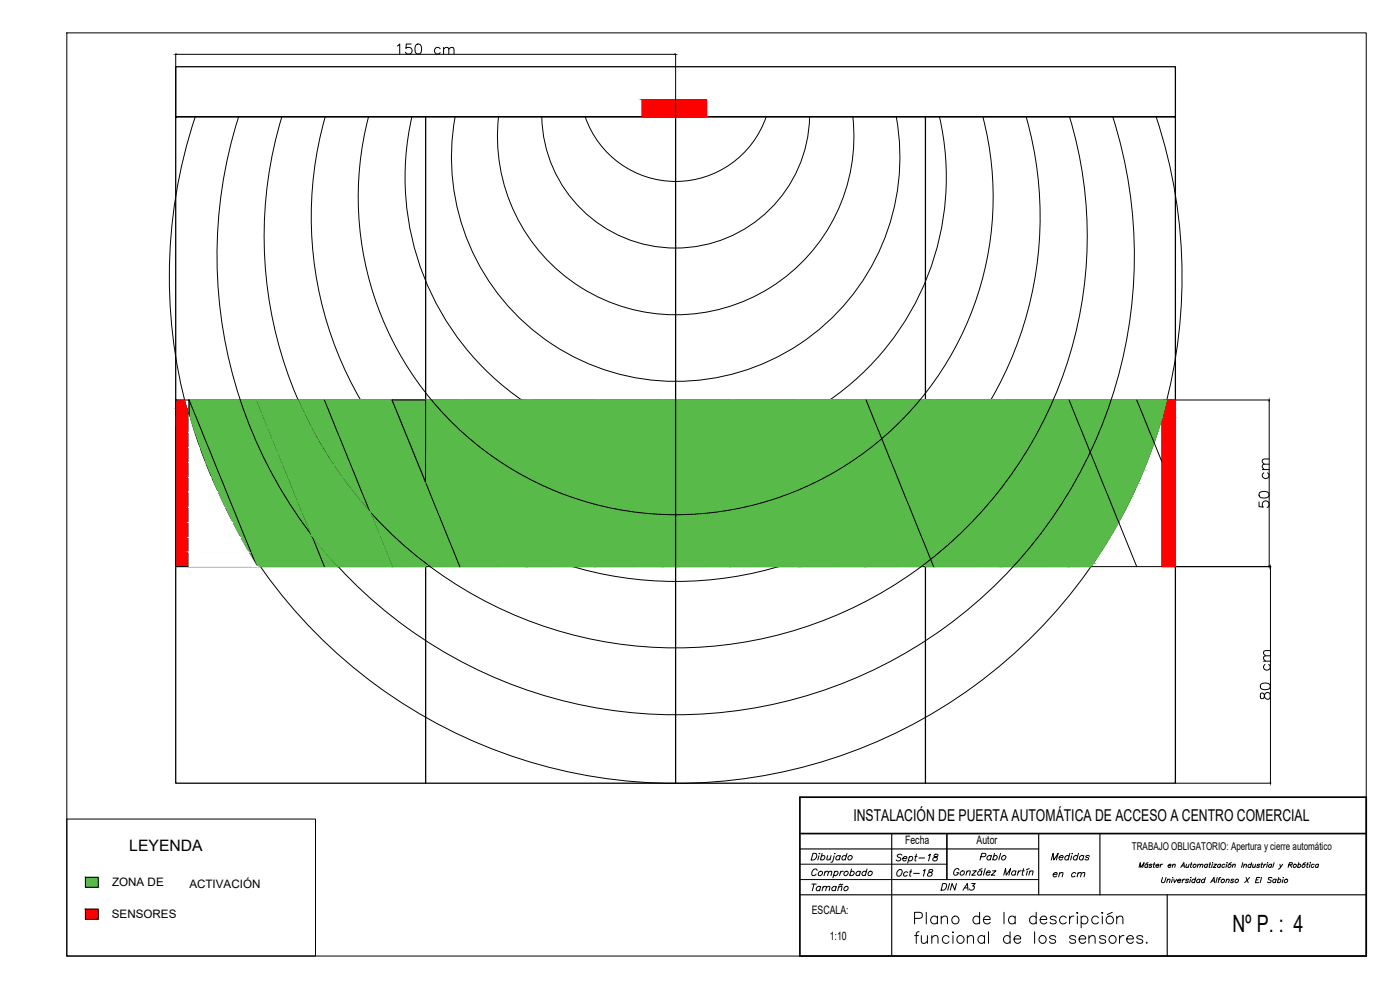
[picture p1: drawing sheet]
<svg xmlns="http://www.w3.org/2000/svg" width="420mm" height="297mm" viewBox="0 0 420 297" stroke-linecap="round" stroke-linejoin="round" font-family="sans-serif">
<defs><g id="words">
<text font-size="7.2" x="369.9" y="279.7">Nº P. : 4</text>
<g font-size="5.3">
<text x="292.8" y="259.3">Pablo</text>
<text x="314.3" y="259.3">Medidas</text>
<text x="242.4" y="268.5">Tamaño</text>
<text x="267.8" y="264.2">Oct-18</text>
<text x="281.2" y="268.5">DIN A3</text>
</g>
<text font-size="4.9" x="256.1" y="246.3">INSTALACIÓN DE PUERTA AUTOMÁTICA DE ACCESO A CENTRO COMERCIAL</text>
<text font-size="4.7" x="38.8" y="255.4">LEYENDA</text>
<text font-size="4" x="314.7" y="264.2">en cm</text>
<g font-size="3.5">
<text x="271.6" y="253.4">Fecha</text>
<text x="293.1" y="253.4">Autor</text>
<text x="33.6" y="265.8">ZONA DE</text>
<text x="56.8" y="266.4">ACTIVACIÓN</text>
<text x="33.6" y="275.3">SENSORES</text>
<text x="243.6" y="274.2">ESCALA:</text>
<text x="249" y="281.9">1:10</text>
</g>
<text font-size="3.2" x="339.7" y="255.1">TRABAJO OBLIGATORIO: Apertura y cierre automático</text>
</g></defs>
<!-- layer: 0 -->
<path d="M52.7 20h300v15h-300h300v200h-300zM127.7 35v200M202.8 35v200M277.7 35v200" fill="none" stroke="#000" stroke-width=".38"/>
<g fill="none" stroke="#000" stroke-width=".3">
<path d="M20.1 9.9h389.9v277h-389.9zM192.7 29.9h19.4v5.1h-19.4zM52.7 120h4.1v50h-4.1zM348.8 120h3.9v50h-3.9zM274.5 275.5l2-.1a.94 .94 0 0 0 .3-1 .94 .94 0 0 0-.8-.7h-1.5v3.5M275.8 279.6l-.6 .1-.2 .5v2.8M278 273.7v3.5M281.3 275.4a1.13 1.13 0 0 0-1.6-.2 1.13 1.13 0 0 0 0 1.7 1.13 1.13 0 0 0 1.6-.2M281.3 274.9v2.3M282.5 275.5l.8-.6 .9 .1 .1 2.2M282.5 274.9v2.3M286 279.6l.2 .1-.2 .2-.2-.2z"/>
<path d="M294 275.4a1.12 1.12 0 0 0-1.6-.2 1.12 1.12 0 0 0 0 1.7 1.12 1.12 0 0 0 1.6-.2M294 273.7v3.5M295.1 275.9h2.1a1.09 1.09 0 0 0-1.6-.9 1.09 1.09 0 0 0-.3 1.7 1.12 1.12 0 0 0 1.9 0M296.7 279.6v3.4M301.3 273.7v3.5M303.1 279.6v3.4M304.7 275.4a1.12 1.12 0 0 0-1.7-.2 1.12 1.12 0 0 0 0 1.7 1.12 1.12 0 0 0 1.7-.2M304.7 274.9v2.3M310.5 279.6v3.4M311 275.4a1.12 1.12 0 0 0-1.7-.2 1.12 1.12 0 0 0 0 1.7 1.12 1.12 0 0 0 1.7-.2M311 273.7v3.5M312.2 275.9h1.9a1.04 1.04 0 0 0-1.2-1.1 1.04 1.04 0 0 0-.7 1.4 1.08 1.08 0 0 0 .8 1 1.08 1.08 0 0 0 1.1-.5"/>
<path d="M317 275.4a1.04 1.04 0 0 0-1.8 0 1.94 1.94 0 0 0 1.6 .8l.2 .5a1.09 1.09 0 0 1-1.8 0M320 275.4a1.12 1.12 0 0 0-1.7-.2 1.12 1.12 0 0 0 0 1.7 1.12 1.12 0 0 0 1.7-.2M321 274.9v2.3M322.3 274.9a1.09 1.09 0 0 0-1.3 1M323.3 273.7l.2 .2-.2 .2-.1-.2zM323.3 274.9v2.3M324.5 275.4a1.13 1.13 0 0 1 1.6-.2 1.13 1.13 0 0 1 0 1.7 1.13 1.13 0 0 1-1.6-.2M324.5 274.9v3.5M329.6 275.4a1.12 1.12 0 0 0-1.6-.2 1.12 1.12 0 0 0 0 1.7 1.12 1.12 0 0 0 1.6-.2M330.8 273.7l.2 .2-.2 .2-.1-.2zM330.8 274.9v2.3M333.8 273.7l-1.5 .7"/>
<path d="M335.1 275.5l.9-.6 .8 .1 .2 2.2M335.1 274.9v2.3M274.5 280.7h1.2M276.5 280.7l.2 2.2 .8 .1 .8-.6M278.3 280.7v2.3M279.6 281.4l.9-.7 .8 .2 .2 2.1M279.6 280.7v2.3M284.8 281.2a1.11 1.11 0 0 0-1.6-.1 1.11 1.11 0 0 0 0 1.6 1.11 1.11 0 0 0 1.6-.2M286 280.7v2.3M290.3 281.4l.9-.7 .8 .2 .2 2.1M290.3 280.7v2.3M295.5 281.2a1.11 1.11 0 0 0-1.7-.1 1.11 1.11 0 0 0 0 1.6 1.11 1.11 0 0 0 1.7-.2"/>
<path d="M295.5 280.7v2.3M303.1 281.2a1.11 1.11 0 0 0-1.6-.1 1.11 1.11 0 0 0 0 1.6 1.11 1.11 0 0 0 1.6-.2M304.3 281.7h2a1.07 1.07 0 0 0-1.5-.9 1.07 1.07 0 0 0-.3 1.7 1.04 1.04 0 0 0 1.8 0M316.8 281.2a1.03 1.03 0 0 0-1.8 0 1.94 1.94 0 0 0 1.6 .9l.2 .4a1.03 1.03 0 0 1-1.8 0M322.8 281.2a1.04 1.04 0 0 0-1.8 0l.5 .5 1.2 .4 .1 .4a1.04 1.04 0 0 1-1.8 0M323.8 281.7h2a1.07 1.07 0 0 0-1.5-.9 1.07 1.07 0 0 0-.3 1.7 1.03 1.03 0 0 0 1.8 0M326.8 281.4l.8-.7 .9 .2 .2 2.1M326.8 280.7v2.3M331.8 281.2a1.07 1.07 0 0 0-1.8 0l.5 .5 1.2 .4 .1 .4a1.07 1.07 0 0 1-1.8 0M336 280.7v2.3M337.3 280.7a1.13 1.13 0 0 0-1.3 1M338.1 281.7h2a1.07 1.07 0 0 0-1.5-.9 1.07 1.07 0 0 0-.3 1.7 1.04 1.04 0 0 0 1.8 0"/>
<path d="M343 281.2a1.03 1.03 0 0 0-1.8 0l.1 .4 1.5 .5 .2 .4a1.03 1.03 0 0 1-1.8 0M344.2 282.7l-.2 .2 .2 .1 .1-.1"/>
<circle cx="286.7" cy="276" r="1.16"/>
<circle cx="333.1" cy="276" r="1.17"/>
<circle cx="288.2" cy="281.8" r="1.16"/>
<circle cx="312.9" cy="281.8" r="1.15"/>
<circle cx="333.9" cy="281.8" r="1.15"/>
</g>
<!-- layer: SYMS -->
<g fill="none" stroke="#000" stroke-width=".3">
<path d="M52.7 16.2v18.8M53 16.3h149.5M119.2 13.8l.8-.6v3M123.4 13.2h-1.5l-.1 1.3a1.06 1.06 0 0 1 1.6 0 1.06 1.06 0 0 1-.2 1.6 1.06 1.06 0 0 1-1.5-.4M125 13.4a.94 .94 0 0 1 1.4 .4 2.57 2.57 0 0 1-.3 2.3 1.02 1.02 0 0 1-1.4-.4 2.57 2.57 0 0 1 .3-2.3zM132.1 14.6a.97 .97 0 0 0-1.4-.1 .97 .97 0 0 0 0 1.4 .97 .97 0 0 0 1.4-.1M133.1 14.8l.7-.6 .7 .2 .2 1.8M133.1 14.2v2M134.7 14.8l.7-.6 .7 .2 .2 1.8M202.8 16.2v18.8M58.6 35a152 152 0 0 0 144.2 200 152 152 0 0 0 144.2-200M71.6 35a137.7 137.7 0 0 0 131.2 179.5 137.7 137.7 0 0 0 131.1-179.5"/>
<path d="M84.6 35a123.5 123.5 0 0 0 118.2 159.4 123.5 123.5 0 0 0 118.2-159.4M97.6 35a109.4 109.4 0 0 0 105.2 139.5 109.4 109.4 0 0 0 105.1-139.5M110.6 35a95.3 95.3 0 0 0 92.2 119.4 95.3 95.3 0 0 0 92.2-119.4M123.6 35a81.2 81.2 0 0 0 79.2 99.5 81.2 81.2 0 0 0 79.1-99.5M136.6 35a67.3 67.3 0 0 0 66.2 79.4 67.3 67.3 0 0 0 66.2-79.4M149.6 35a53.5 53.5 0 0 0 53.2 59.4 53.5 53.5 0 0 0 53.1-59.4M162.6 35a40.2 40.2 0 0 0 40.2 39.4 40.2 40.2 0 0 0 40.2-39.4M175.6 35a28.7 28.7 0 0 0 27.2 19.4 28.7 28.7 0 0 0 27.2-19.4M56.8 120h292v50h-292zM56.8 120l20.3 50h-20.3v-44.8M56.8 125.2a193.1 193.1 0 0 0 20.3 44.8M77.1 120l20.3 50"/>
<path d="M97.4 120l20.3 50M117.7 120h10v24.6zM117.7 120l20.3 50M138 120l20.3 50M158.3 120l20.3 50M178.6 120l20.4 50M199 120l20.3 50M219.3 120l20.3 50M239.6 120l20.3 50M259.9 120l20.3 50M280.2 120l20.3 50M300.5 120l20.3 50"/>
<path d="M320.8 120l20.4 50M341.2 120l7.6 18.7M348.8 120h32.2M380.9 139.3l-1.9 .1-.2 .8 .6 .7M380.9 137.7l-1.9 .2-.2 .7 .6 .7M380.9 120.3v49.5M377.9 150.6v1.4l1.2 .1a1.06 1.06 0 0 1 0-1.6 1.06 1.06 0 0 1 1.6 .2 1.06 1.06 0 0 1-.4 1.6M378 147.9a1.96 1.96 0 0 1 2.9 .4v.3a1.96 1.96 0 0 1-2.9 .4zM378.8 140.9h2.1M379.3 141.9a.97 .97 0 0 0-.2 1.4 .97 .97 0 0 0 1.5 0 .97 .97 0 0 0-.2-1.4M348.8 170h32.6M381.3 170.3v64.4"/>
<path d="M379.2 198.4h2M379.6 199.3a.97 .97 0 0 0-.1 1.5 .97 .97 0 0 0 1.4 0 .97 .97 0 0 0-.1-1.5M381.2 196.8l-1.8 .1-.2 .8 .6 .7M381.2 195.2l-1.8 .2-.2 .7 .6 .7M378.4 208.1a1.13 1.13 0 0 0 .3 1.5h.2a1.45 1.45 0 0 0 .7-1.4 .82 .82 0 0 1 .9-.5 .82 .82 0 0 1 .7 .8v.6a.85 .85 0 0 1-.9 .8 .85 .85 0 0 1-.8-1l-.1-.5a.64 .64 0 0 0-1-.3zM378.4 205.4a2.34 2.34 0 0 1 2.7 0 1.02 1.02 0 0 1-.5 1.4 2.57 2.57 0 0 1-2.2-.3zM352.8 235h28.6M20.1 245.7h74.6v41.2h-74.6zM25.6 263.2h3.9v3h-3.9zM25.6 272.8h3.9v3h-3.9z"/>
</g>
<path d="M52.7 16.3h.3zM202.5 16.3h.3zM380.9 120v.3zM380.9 169.8v.2zM381.3 170v.3zM381.2 234.7l.1 .3z" fill="#000" stroke="#000" stroke-width=".3"/>
<g fill="#58ba48" stroke="#58ba48" stroke-width=".3">
<path d="M89.4 120l.8 1.6z"/>
<path d="M90.2 121.6l.3 .9z"/>
<path d="M159 121.6l1.4 .9h-1.1z"/>
<path d="M90.5 122.5l.2 .5z"/>
<path d="M90.7 123l.1 .2z"/>
<path d="M91 123.4l.2 .6z"/>
<path d="M241.2 124.1h1.2l-.9 .5z"/>
<path d="M240.9 124.9l.6-.3 .1 .3z"/>
<path d="M91.7 125l.2 .4z"/>
<path d="M91.9 125.4l.3 .5z"/>
<path d="M92.2 125.9v.2z"/>
<path d="M92.2 126.1l.2 .3z"/>
<path d="M92.4 126.4l.1 .1z"/>
<path d="M92.5 126.7l.1 .1z"/>
<path d="M92.6 126.8l.2 .4z"/>
<path d="M92.8 127.2l.1 .2z"/>
<path d="M92.9 127.4l.3 .5z"/>
<path d="M93.2 127.9v.2z"/>
<path d="M202.7 129.2l.1 .2z"/>
<path d="M94 129.5l.1 .2z"/>
<path d="M94.1 129.8l.1 .1z"/>
<path d="M94.2 129.9l.2 .3z"/>
<path d="M94.4 130.3l.3 .4z"/>
<path d="M94.7 130.7l.3 .6z"/>
<path d="M95 131.4l.2 .2z"/>
<path d="M223.9 131.4h1l-.9 .2z"/>
<path d="M95.2 131.6l.1 .2z"/>
<path d="M264.4 131.8l.2-.2 .1 .2z"/>
<path d="M95.3 131.8l.1 .2z"/>
<path d="M183.3 132.1h.2z"/>
<path d="M183.5 132.1l1.2 .3h-1z"/>
<path d="M96.4 133.7l.1 .2z"/>
<path d="M143.6 133.9l.2 .1z"/>
<path d="M204.8 134.4h.8z"/>
<path d="M96.8 134.5l.6 1z"/>
<path d="M286.1 134.5h1.2l-.8 1z"/>
<path d="M97.4 135.5l.2 .1z"/>
<path d="M286.3 135.6l.2-.1 .1 .1z"/>
<path d="M327.1 135.5h.2l-.1 .1z"/>
<path d="M97.6 135.6v.2z"/>
<path d="M327.2 135.6l.1 .2h-.2z"/>
<path d="M307.2 136.4h.3l-.2 .3z"/>
<path d="M307.3 136.7l.1 .2h-.2z"/>
<path d="M98.3 136.9l.4 .6z"/>
<path d="M98.7 137.5l.6 .8z"/>
<path d="M99.3 138.3l.1 .3z"/>
<path d="M99.5 138.6l.2 .4z"/>
<path d="M99.7 139l.4 .6z"/>
<path d="M101 140.9l.3 .4z"/>
<path d="M101.3 141.3l.2 .4z"/>
<path d="M101.5 141.7l.2 .2z"/>
<path d="M101.7 141.9l.3 .4z"/>
<path d="M102 142.3l.2 .3z"/>
<path d="M248.7 142.3h.6l-.6 .3z"/>
<path d="M102.2 142.6l.4 .7z"/>
<path d="M247.5 143.3l1.2-.7 .3 .7z"/>
<path d="M127.4 144.4l.3 .2z"/>
<path d="M127.7 144.8l.1 .1z"/>
<path d="M103.9 145l.6 .7z"/>
<path d="M104.5 145.7l.2 .3z"/>
<path d="M104.7 146l.6 .8z"/>
<path d="M106.4 148.2l.3 .3z"/>
<path d="M169.7 148.5l.3 .1z"/>
<path d="M106.8 148.6l.1 .2z"/>
<path d="M170 148.6l.5 .2h-.5z"/>
<path d="M107 148.9l.7 .8z"/>
<path d="M271.6 148.9h1.4l-1 .8z"/>
<path d="M107.7 149.7l.1 .2z"/>
<path d="M272 149.7l-.1 .2z"/>
<path d="M107.8 149.9l.1 .1z"/>
<path d="M231.4 149.9h.5l-.4 .1z"/>
<path d="M107.9 150l.2 .3z"/>
<path d="M230.5 150.3l1-.3v.3z"/>
<path d="M108.2 150.4l.1 .1z"/>
<path d="M109.6 152l.1 .1z"/>
<path d="M109.8 152.2l.4 .5z"/>
<path d="M110.3 152.9l.5 .5z"/>
<path d="M192.4 153.9h.5z"/>
<path d="M212.7 153.9h.3z"/>
<path d="M210.6 154.1l2.1-.2 .1 .2z"/>
<path d="M294 153.9h.2l-.1 .2z"/>
<path d="M315 155.6h.6l-.4 .6z"/>
<path d="M315.2 156.2l.2 .4h-.5z"/>
<path d="M334.2 152.8l1.6 3.8z"/>
<path d="M334.2 152.8h3.6l-2 3.8z"/>
<path d="M255.9 160.3h.6l-.4 .3z"/>
<path d="M155.8 163.9l.2 .1z"/>
<path d="M279 167h1.4l-1.1 .9z"/>
<path d="M238.7 167.9h1.4l-1.2 .4z"/>
<path d="M236.8 169l2.1-.7 .3 .7z"/>
<path d="M156.5 120h1.8l.7 1.6z"/>
<path d="M348.8 121.6h.9l-.2 1z"/>
<path d="M343.3 125.2h5.5l-1.2 3.8z"/>
<path d="M117.7 120h10v24.6z"/>
<path d="M320.8 120l12.1 1.6 .5-1.6zM320.8 120l12.1 1.6h-11.4z"/>
<path d="M316.1 120l5.4 1.6-.7-1.6zM316.1 120l5.4 1.6h-6.1z"/>
<path d="M300.5 120l14.9 1.6 .7-1.6zM300.5 120l14.9 1.6h-14.2z"/>
<path d="M297.3 120l3.9 1.6-.7-1.6zM297.3 120l3.9 1.6h-4.8z"/>
<path d="M276.1 120l1.6 1.6v-1.6zM276.1 120l1.6 1.6h-3z"/>
<path d="M259.9 120l14.8 1.6 1.4-1.6zM259.9 120l14.8 1.6h-14.2z"/>
<path d="M249 120l11.5 1.6-.6-1.6zM246.5 121.6l2.5-1.6 11.5 1.6z"/>
<path d="M239.6 120l6.9 1.6 2.5-1.6zM239.6 120l6.9 1.6h-6.3z"/>
<path d="M219.3 120l20.9 1.6-.6-1.6zM219.3 120l20.9 1.6h-20.3z"/>
<path d="M202.8 120l17.1 1.6-.6-1.6zM202.8 120l17.1 1.6h-17.1z"/>
<path d="M199 120l3.8 1.6v-1.6zM199 120l3.8 1.6h-3.2z"/>
<path d="M178.6 120l21 1.6-.6-1.6zM178.6 120l21 1.6h-20.3z"/>
<path d="M158.3 120l21 1.6-.7-1.6zM158.3 120l21 1.6h-20.3z"/>
<path d="M138 120l21 1.6-2.5-1.6zM138 120l21 1.6h-20.3z"/>
<path d="M129.4 120l9.3 1.6-.7-1.6zM129.4 120l9.3 1.6h-7.9z"/>
<path d="M97.4 120l11.8 1.6-1.1-1.6zM97.4 120l11.8 1.6h-11.2z"/>
<path d="M89.4 120l8.6 1.6-.6-1.6zM89.4 120l8.6 1.6h-7.8z"/>
<path d="M321.5 121.6h11.4zM321.5 121.6h11.4z"/>
<path d="M315.4 121.6h6.1zM315.4 121.6h6.1z"/>
<path d="M301.2 121.6h14.2zM301.2 121.6h14.2z"/>
<path d="M296.4 121.6h4.8zM296.4 121.6h4.8z"/>
<path d="M277.7 120l3.2 1.6-.7-1.6zM277.7 120l3.2 1.6h-3.2z"/>
<path d="M274.7 121.6h3zM274.7 121.6h3z"/>
<path d="M240.2 121.6h6.3zM240.2 121.6h6.3z"/>
<path d="M219.9 121.6h20.3zM219.9 121.6h20.3z"/>
<path d="M199.6 121.6h3.2zM199.6 121.6h3.2z"/>
<path d="M179.3 121.6h20.3zM179.3 121.6h20.3z"/>
<path d="M159 121.6h20.3zM159 121.6h20.3z"/>
<path d="M138.7 121.6h20.3zM138.7 121.6h20.3z"/>
<path d="M130.8 121.6h7.9zM130.8 121.6h7.9z"/>
<path d="M127.7 120l3.1 1.6-1.4-1.6zM127.7 120l3.1 1.6h-3.1z"/>
<path d="M98 121.6h11.2zM98 121.6h11.2z"/>
<path d="M90.2 121.6h7.8zM90.2 121.6h7.8z"/>
<path d="M321.5 121.6l11.1 .9 .3-.9zM321.5 121.6l11.1 .9h-10.8z"/>
<path d="M315.4 121.6l6.4 .9-.3-.9zM315.4 121.6l6.4 .9h-6.8z"/>
<path d="M301.2 121.6l13.8 .9 .4-.9zM301.2 121.6l13.8 .9h-13.5z"/>
<path d="M296.4 121.6l5.1 .9-.3-.9zM296.4 121.6l5.1 .9h-5.6z"/>
<path d="M280.2 120l15.7 2.5 1.4-2.5zM280.2 120l15.7 2.5h-14.7z"/>
<path d="M277.7 121.6l3.5 .9-.3-.9zM277.7 121.6l3.5 .9h-3.5z"/>
<path d="M274.7 121.6l3 .9v-.9zM274.7 121.6l3 .9h-3.7z"/>
<path d="M260.5 121.6l13.5 .9 .7-.9zM260.5 121.6l13.5 .9h-13.1z"/>
<path d="M240.2 121.6l4.9 .9 1.4-.9zM240.2 121.6l4.9 .9h-4.5z"/>
<path d="M219.9 121.6l20.7 .9-.4-.9zM219.9 121.6l20.7 .9h-20.3z"/>
<path d="M199.6 121.6l3.2 .9v-.9zM199.6 121.6l3.2 .9h-2.8z"/>
<path d="M179.3 121.6l20.7 .9-.4-.9zM179.3 121.6l20.7 .9h-20.4z"/>
<path d="M138.7 121.6l20.6 .9-.3-.9zM138.7 121.6l20.6 .9h-20.3z"/>
<path d="M130.8 121.6l8.2 .9-.3-.9zM130.8 121.6l8.2 .9h-7.4z"/>
<path d="M127.7 121.6l3.9 .9-.8-.9zM127.7 121.6l3.9 .9h-3.9z"/>
<path d="M321.8 122.5l10.6 .5 .2-.5zM321.8 122.5l10.6 .5h-10.3z"/>
<path d="M315 122.5l7.1 .5-.3-.5zM315 122.5l7.1 .5h-7.4z"/>
<path d="M301.5 122.5l13.2 .5 .3-.5zM301.5 122.5l13.2 .5h-13z"/>
<path d="M295.9 122.5l5.8 .5-.2-.5zM295.9 122.5l5.8 .5h-6.2z"/>
<path d="M281.2 122.5l14.3 .5 .4-.5zM281.2 122.5l14.3 .5h-14.1z"/>
<path d="M277.7 122.5l3.7 .5-.2-.5zM277.7 122.5l3.7 .5h-3.7z"/>
<path d="M274 122.5l3.7 .5v-.5zM274 122.5l3.7 .5h-4.2z"/>
<path d="M246.5 121.6l14.6 1.4-.6-1.4zM244.3 123l2.2-1.4 14.6 1.4z"/>
<path d="M240.6 122.5l3.7 .5 .8-.5zM240.6 122.5l3.7 .5h-3.5z"/>
<path d="M220.3 122.5l20.5 .5-.2-.5zM220.3 122.5l20.5 .5h-20.3z"/>
<path d="M202.8 121.6l17.7 1.4-.6-1.4zM202.8 121.6l17.7 1.4h-17.7z"/>
<path d="M200 122.5l2.8 .5v-.5zM200 122.5l2.8 .5h-2.6z"/>
<path d="M179.6 122.5l20.6 .5-.2-.5zM179.6 122.5l20.6 .5h-20.3z"/>
<path d="M159 121.6l20.9 1.4-.6-1.4zM159 121.6l20.9 1.4h-18.7z"/>
<path d="M131.6 122.5l7.6 .5-.2-.5zM131.6 122.5l7.6 .5h-7.2z"/>
<path d="M127.7 122.5l4.3 .5-.4-.5zM127.7 122.5l4.3 .5h-4.3z"/>
<path d="M322.1 123l10.2 .2 .1-.2zM322.1 123l10.2 .2h-10.2z"/>
<path d="M314.7 123l7.4 .2v-.2zM314.7 123l7.4 .2h-7.4z"/>
<path d="M301.7 123l13 .2v-.2zM301.7 123l13 .2h-12.9z"/>
<path d="M295.5 123l6.3 .2-.1-.2zM295.5 123l6.3 .2h-6.4z"/>
<path d="M281.4 123l14 .2 .1-.2zM281.4 123l14 .2h-13.9z"/>
<path d="M277.7 123l3.8 .2-.1-.2zM277.7 123l3.8 .2h-3.8z"/>
<path d="M273.5 123l4.2 .2v-.2zM273.5 123l4.2 .2h-4.4z"/>
<path d="M244.3 123l16.9 .2-.1-.2zM244 123.2l.3-.2 16.9 .2z"/>
<path d="M240.8 123l3.2 .2 .3-.2zM240.8 123l3.2 .2h-3.1z"/>
<path d="M220.5 123l20.4 .2-.1-.2zM220.5 123l20.4 .2h-20.4z"/>
<path d="M202.8 123l17.7 .2v-.2zM202.8 123l17.7 .2h-17.7z"/>
<path d="M179.9 123l20.3 .2v-.2zM179.9 123l20.3 .2h-20.3z"/>
<path d="M161.2 123l18.7 .2v-.2zM161.2 123l18.7 .2h-18.4z"/>
<path d="M159.3 122.5l2.2 .7-1.1-.7zM159.3 122.5l2.2 .7h-1.9z"/>
<path d="M139 122.5l20.6 .7-.3-.7zM139 122.5l20.6 .7h-20.3z"/>
<path d="M301.8 123.2h12.9zM301.8 123.2h12.8z"/>
<path d="M295.4 123.2h6.4zM295.4 123.2h6.4z"/>
<path d="M281.5 123.2h13.9zM281.5 123.2h13.9z"/>
<path d="M277.7 123.2h3.8zM277.7 123.2h3.8z"/>
<path d="M273.3 123.2h4.4zM273.2 123.2h4.5z"/>
<path d="M260.9 122.5l12.3 .7 .8-.7zM260.9 122.5l12.3 .7h-12z"/>
<path d="M244 123.2h17.2zM243.9 123.2h17.3z"/>
<path d="M240.9 123.2h3.1zM240.9 123.2h3z"/>
<path d="M220.5 123.2h20.4zM220.5 123.2h20.4z"/>
<path d="M202.8 123.2h17.8zM202.8 123.2h17.8z"/>
<path d="M200.2 123l2.6 .2v-.2zM200.2 123l2.6 .2h-2.5z"/>
<path d="M179.9 123.2h20.4zM179.9 123.2h20.4z"/>
<path d="M161.5 123.2h18.4zM161.5 123.2h18.4z"/>
<path d="M159.6 123.2h2zM159.6 123.2h2z"/>
<path d="M139.3 123.2h20.3zM139.3 123.2h20.3z"/>
<path d="M322.1 123.2l10.2 .2v-.2zM322.1 123.2l10.2 .2h-10.1z"/>
<path d="M314.7 123.2l7.5 .2-.1-.2zM314.7 123.2l7.5 .2h-7.6z"/>
<path d="M301.8 123.2h12.8zM301.8 123.2l12.8 .2z"/>
<path d="M295.4 123.2l6.5 .2zM295.4 123.2l6.5 .2h-6.6z"/>
<path d="M281.5 123.2h13.9zM281.5 123.2l13.8 .2z"/>
<path d="M277.7 123.2l3.9 .2zM277.7 123.2l3.9 .2z"/>
<path d="M273.2 123.2l4.5 .2zM273.2 123.2l4.5 .2h-4.6z"/>
<path d="M261.2 123.2h12zM261.2 123.2l11.9 .2z"/>
<path d="M243.9 123.2l17.4 .2zM243.7 123.4h17.6z"/>
<path d="M220.6 123.2l20.3 .2zM220.6 123.2l20.3 .2z"/>
<path d="M202.8 123.2l17.8 .2zM202.8 123.2l17.8 .2z"/>
<path d="M200.3 123.2l2.5 .2zM200.3 123.2l2.5 .2z"/>
<path d="M179.9 123.2l20.4 .2zM179.9 123.2l20.4 .2z"/>
<path d="M161.6 123.2l18.4 .2zM161.6 123.2l18.4 .2z"/>
<path d="M159.6 123.2l2.2 .2zM159.6 123.2l2.2 .2z"/>
<path d="M139.3 123.2l20.4 .2zM139.3 123.2l20.4 .2z"/>
<path d="M108.1 120l11 3.4-1.4-3.4zM108.1 120l11 3.4h-8.9z"/>
<path d="M98 121.6l12.2 1.8-1-1.8zM98 121.6l12.2 1.8h-11.5z"/>
<path d="M322.2 123.4h10.1zM322.2 123.4h10.1z"/>
<path d="M314.6 123.4h7.6zM314.6 123.4h7.6z"/>
<path d="M301.9 123.4h12.7zM301.9 123.4h12.7z"/>
<path d="M295.3 123.4h6.6zM295.3 123.4h6.6z"/>
<path d="M281.6 123.4h13.7zM281.6 123.4h13.7z"/>
<path d="M277.7 123.4h3.9zM277.7 123.4h3.9z"/>
<path d="M273.1 123.4h4.6zM273.1 123.4h4.6z"/>
<path d="M261.3 123.4h11.8zM261.3 123.4h11.8z"/>
<path d="M243.7 123.4h17.6zM243.7 123.4h17.6z"/>
<path d="M220.6 123.4h20.3zM220.6 123.4h20.3z"/>
<path d="M202.8 123.4h17.8zM202.8 123.4h17.8z"/>
<path d="M200.3 123.4h2.5zM200.3 123.4h2.5z"/>
<path d="M161.8 123.4h18.2zM161.8 123.4h18.2z"/>
<path d="M159.7 123.4h2.1zM159.7 123.4h2.1z"/>
<path d="M98.7 123.4h11.5zM98.7 123.4h11.5z"/>
<path d="M90.2 121.6l8.5 1.8-.7-1.8zM90.2 121.6l8.5 1.8h-7.8z"/>
<path d="M322.2 123.4h10.1zM322.2 123.4h10.1z"/>
<path d="M314.6 123.4h7.6zM314.6 123.4h7.6z"/>
<path d="M301.9 123.4h12.7zM301.9 123.4h12.7z"/>
<path d="M295.3 123.4h6.6zM295.3 123.4h6.6z"/>
<path d="M281.6 123.4h13.7zM281.6 123.4h13.7z"/>
<path d="M240.9 123.2l2.6 .2 .4-.2zM240.9 123.2l2.6 .2h-2.5z"/>
<path d="M220.6 123.4h20.4zM220.6 123.4h20.4z"/>
<path d="M202.8 123.4h17.9zM202.8 123.4h17.9z"/>
<path d="M200.3 123.4h2.5zM200.3 123.4h2.5z"/>
<path d="M180 123.4h20.3zM180 123.4h20.3z"/>
<path d="M161.8 123.4h18.2zM161.8 123.4h18.2z"/>
<path d="M159.7 123.4h2.3zM159.7 123.4h2.3z"/>
<path d="M139.4 123.4h20.3zM139.4 123.4h20.3z"/>
<path d="M98.7 123.4h11.6zM98.7 123.4h11.6z"/>
<path d="M90.9 123.4h7.8zM90.9 123.4h7.8z"/>
<path d="M333.4 120l9.4 4-1.6-4zM333.4 120l9.4 4h-10.7z"/>
<path d="M322.2 123.4l9.9 .6 .2-.6zM322.2 123.4l9.9 .6h-9.7z"/>
<path d="M314.6 123.4l7.8 .6-.2-.6zM314.6 123.4l7.8 .6h-8.1z"/>
<path d="M295.3 123.4l6.9 .6-.3-.6zM295.3 123.4l6.9 .6h-7.3z"/>
<path d="M281.6 123.4l13.3 .6 .4-.6zM281.6 123.4l13.3 .6h-13.1z"/>
<path d="M277.7 123.4l4.1 .6-.2-.6zM277.7 123.4l4.1 .6h-4.1z"/>
<path d="M273.1 123.4l4.6 .6v-.6zM273.1 123.4l4.6 .6h-5.1z"/>
<path d="M241 123.4l1.6 .6 .9-.6zM241 123.4l1.6 .6h-1.4z"/>
<path d="M220.7 123.4l20.5 .6-.2-.6zM220.7 123.4l20.5 .6h-20.3z"/>
<path d="M202.8 123.4l18.1 .6-.2-.6zM202.8 123.4l18.1 .6h-18.1z"/>
<path d="M200.3 123.4l2.5 .6v-.6zM200.3 123.4l2.5 .6h-2.2z"/>
<path d="M180 123.4l20.6 .6-.3-.6zM180 123.4l20.6 .6h-20.4z"/>
<path d="M162 123.4l18.2 .6-.2-.6zM162 123.4l18.2 .6h-17.3z"/>
<path d="M159.7 123.4l3.2 .6-.9-.6zM159.7 123.4l3.2 .6h-3z"/>
<path d="M139.4 123.4l20.5 .6-.2-.6zM139.4 123.4l20.5 .6h-20.3z"/>
<path d="M98.7 123.4l11.9 .6-.3-.6zM98.7 123.4l11.9 .6h-11.6z"/>
<path d="M91 123.4l8 .6-.3-.6zM91 123.4l8 .6h-7.8z"/>
<path d="M281.8 124h13.1zM281.8 124l13 .1z"/>
<path d="M277.7 124l4.2 .1zM277.7 124l4.2 .1z"/>
<path d="M272.6 124l5.1 .1zM272.6 124l5.1 .1z"/>
<path d="M261.3 123.4l11.2 .7 .6-.7zM261.3 123.4l11.2 .7h-10.9z"/>
<path d="M243.7 123.4l17.9 .7-.3-.7zM242.4 124.1l1.3-.7 17.9 .7z"/>
<path d="M241.2 124h1.4zM241.2 124l1.2 .1z"/>
<path d="M220.9 124l20.3 .1zM220.9 124l20.3 .1z"/>
<path d="M202.8 124l18.1 .1zM202.8 124l18.1 .1z"/>
<path d="M200.6 124l2.2 .1zM200.6 124l2.2 .1z"/>
<path d="M180.2 124l20.4 .1zM180.2 124l20.4 .1z"/>
<path d="M162.9 124l17.4 .1zM162.9 124l17.4 .1z"/>
<path d="M159.9 124l3.2 .1zM159.9 124l3.2 .1z"/>
<path d="M139.6 124l20.4 .1zM139.6 124l20.4 .1z"/>
<path d="M99 124l11.6 .1zM99 124l11.6 .1z"/>
<path d="M91.2 124l7.8 .1zM91.2 124l7.8 .1z"/>
<path d="M322.4 124h9.7zM322.4 124l9.6 .1z"/>
<path d="M314.3 124l8.2 .1zM314.3 124l8.2 .1z"/>
<path d="M294.9 124l7.3 .1zM294.9 124l7.3 .1z"/>
<path d="M281.9 124.1h12.9zM281.9 124.1h12.9z"/>
<path d="M277.7 124.1h4.2zM277.7 124.1h4.2z"/>
<path d="M272.5 124.1h5.2zM272.5 124.1h5.2z"/>
<path d="M261.6 124.1h10.9zM261.6 124.1h10.9z"/>
<path d="M242.4 124.1h19.2zM242.4 124.1h19.2z"/>
<path d="M241.2 124.1h1.2zM241.2 124.1h1.2z"/>
<path d="M220.9 124.1h20.3zM220.9 124.1h20.3z"/>
<path d="M202.8 124.1h18.1zM202.8 124.1h18.1z"/>
<path d="M200.6 124.1h2.2zM200.6 124.1h2.2z"/>
<path d="M180.3 124.1h20.3zM180.3 124.1h20.3z"/>
<path d="M163.1 124.1h17.2zM163.1 124.1h17.2z"/>
<path d="M160 124.1h3.1zM160 124.1h3.1z"/>
<path d="M139.6 124.1h20.4zM139.6 124.1h20.4z"/>
<path d="M99 124.1h11.7zM99 124.1h11.7z"/>
<path d="M91.3 124.1h7.7zM91.3 124.1h7.7z"/>
<path d="M322.5 124.1h9.5zM322.5 124.1h9.5z"/>
<path d="M314.2 124.1h8.3zM314.2 124.1h8.3z"/>
<path d="M294.8 124.1h7.4zM294.8 124.1h7.4z"/>
<path d="M281.9 124.1h12.9zM281.9 124.1h12.9z"/>
<path d="M277.7 124.1h4.2zM277.7 124.1h4.2z"/>
<path d="M272.5 124.1h5.2zM272.5 124.1h5.2z"/>
<path d="M261.6 124.1h10.9zM261.6 124.1h10.8z"/>
<path d="M242.4 124.1h19.2zM242.4 124.1h19.2z"/>
<path d="M241.2 124.1h1.2zM241.2 124.1h1.2z"/>
<path d="M220.9 124.1h20.3zM220.9 124.1h20.3z"/>
<path d="M202.8 124.1h18.1zM202.8 124.1h18.1z"/>
<path d="M200.6 124.1h2.2zM200.6 124.1h2.2z"/>
<path d="M180.3 124.1h20.3zM180.3 124.1h20.3z"/>
<path d="M160 124.1h3.1zM160 124.1h3.1z"/>
<path d="M139.6 124.1h20.4zM139.6 124.1h20.4z"/>
<path d="M99 124.1h11.7zM99 124.1h11.7z"/>
<path d="M91.3 124.1h7.7zM91.3 124.1h7.7z"/>
<path d="M322.5 124.1l9.3 .5 .2-.5zM322.5 124.1l9.3 .5h-9.1z"/>
<path d="M314.2 124.1l8.5 .5-.2-.5zM314.2 124.1l8.5 .5h-8.7z"/>
<path d="M301.9 123.4l12.1 1.2 .6-1.2zM301.9 123.4l12.1 1.2h-11.6z"/>
<path d="M294.8 124.1l7.6 .5-.2-.5zM294.8 124.1l7.6 .5h-7.9z"/>
<path d="M281.9 124.1l12.6 .5 .3-.5zM281.9 124.1l12.6 .5h-12.4z"/>
<path d="M277.7 124.1l4.4 .5-.2-.5zM277.7 124.1l4.4 .5h-4.4z"/>
<path d="M261.6 124.1l10.4 .5 .4-.5zM261.6 124.1l10.4 .5h-10.2z"/>
<path d="M242.4 124.1l19.4 .5-.2-.5zM241.5 124.6l.9-.5 19.4 .5z"/>
<path d="M220.9 124.1l20.6 .5-.3-.5zM220.9 124.1l20.6 .5h-20.4z"/>
<path d="M202.8 124.1l18.3 .5-.2-.5zM202.8 124.1l18.3 .5h-18.3z"/>
<path d="M200.6 124.1l2.2 .5v-.5zM200.6 124.1l2.2 .5h-2z"/>
<path d="M180.3 124.1l20.5 .5-.2-.5zM180.3 124.1l20.5 .5h-20.3z"/>
<path d="M163.1 124.1l17.4 .5-.2-.5zM163.1 124.1l17.4 .5h-16.4z"/>
<path d="M160 124.1l4.1 .5-1-.5zM160 124.1l4.1 .5h-3.9z"/>
<path d="M139.7 124.1l20.5 .5-.2-.5zM139.7 124.1l20.5 .5h-20.3z"/>
<path d="M99 124.1l12 .5-.3-.5zM99 124.1l12 .5h-11.7z"/>
<path d="M91.3 124.1l8 .5-.3-.5zM91.3 124.1l8 .5h-7.8z"/>
<path d="M314 124.6l8.8 .3-.1-.3zM314 124.6l8.8 .3h-9z"/>
<path d="M302.4 124.6l11.4 .3 .2-.3zM302.4 124.6l11.4 .3h-11.3z"/>
<path d="M282.1 124.6l12.2 .3 .2-.3zM282.1 124.6l12.2 .3h-12.1z"/>
<path d="M277.7 124.6l4.5 .3-.1-.3zM277.7 124.6l4.5 .3h-4.5z"/>
<path d="M272.4 124.1l5.3 .8v-.8zM272.4 124.1l5.3 .8h-6z"/>
<path d="M261.8 124.6l9.9 .3 .3-.3zM261.8 124.6l9.9 .3h-9.8z"/>
<path d="M221.1 124.6l19.8 .3 .6-.3zM221.1 124.6l19.8 .3h-19.6z"/>
<path d="M202.8 124.6l18.5 .3-.2-.3zM202.8 124.6l18.5 .3h-18.5z"/>
<path d="M200.8 124.6l2 .3v-.3zM200.8 124.6l2 .3h-1.9z"/>
<path d="M180.5 124.6l20.4 .3-.1-.3zM180.5 124.6l20.4 .3h-20.3z"/>
<path d="M164.1 124.6l16.5 .3-.1-.3zM164.1 124.6l16.5 .3h-16.1z"/>
<path d="M99.3 124.6l11.9 .3-.2-.3zM99.3 124.6l11.9 .3h-11.9z"/>
<path d="M91.5 124.6l7.8 .3v-.3zM91.5 124.6l7.8 .3h-7.7z"/>
<path d="M313.8 124.9l9.1 .1zM313.8 124.9l9.1 .1z"/>
<path d="M302.5 124.9h11.3zM302.5 124.9l11.3 .1z"/>
<path d="M282.2 124.9h12.1zM282.2 124.9l12 .1z"/>
<path d="M277.7 124.9l4.6 .1zM277.7 124.9l4.6 .1z"/>
<path d="M240.9 124.9l.7 .1zM240.7 125h.9z"/>
<path d="M221.3 124.9h19.6zM221.3 124.9l19.4 .1z"/>
<path d="M202.8 124.9l18.5 .1zM202.8 124.9l18.5 .1z"/>
<path d="M200.9 124.9l1.9 .1zM200.9 124.9l1.9 .1z"/>
<path d="M180.6 124.9l20.4 .1zM180.6 124.9l20.4 .1z"/>
<path d="M164.5 124.9l16.2 .1zM164.5 124.9l16.2 .1z"/>
<path d="M160.2 124.6l4.6 .4-.7-.4zM160.2 124.6l4.6 .4h-4.5z"/>
<path d="M139.9 124.6l20.4 .4-.1-.4zM139.9 124.6l20.4 .4h-20.3z"/>
<path d="M91.3 124.1l.4 .9zM91.3 124.1l.4 .9z"/>
<path d="M322.7 124.6l8.8 .8 .3-.8zM322.7 124.6l8.8 .8h-8.5z"/>
<path d="M313.8 125l9.2 .4-.1-.4zM313.8 125l9.2 .4h-9.4z"/>
<path d="M302.5 125l11.1 .4 .2-.4zM302.5 125l11.1 .4h-10.9z"/>
<path d="M282.3 125l11.6 .4 .3-.4zM282.3 125l11.6 .4h-11.5z"/>
<path d="M277.7 125l4.7 .4-.1-.4zM277.7 125l4.7 .4h-4.7z"/>
<path d="M240.7 125l1.1 .4-.2-.4zM239.9 125.4l.8-.4 1.1 .4z"/>
<path d="M221.3 125l18.6 .4 .8-.4zM221.3 125l18.6 .4h-18.4z"/>
<path d="M202.8 125l18.7 .4-.2-.4zM202.8 125l18.7 .4h-18.7z"/>
<path d="M201 125l1.8 .4v-.4zM201 125l1.8 .4h-1.6z"/>
<path d="M180.7 125l20.5 .4-.2-.4zM180.7 125l20.5 .4h-20.4z"/>
<path d="M164.8 125l16 .4-.1-.4zM164.8 125l16 .4h-15.2z"/>
<path d="M160.3 125l5.3 .4-.8-.4zM160.3 125l5.3 .4h-5.1z"/>
<path d="M140 125l20.5 .4-.2-.4zM140 125l20.5 .4h-20.3z"/>
<path d="M132 123l8.2 2.4-1-2.4zM132 123l8.2 2.4h-5.9z"/>
<path d="M91.6 124.9l8 .5-.3-.5zM91.6 124.9l8 .5h-7.7z"/>
<path d="M294.5 124.6l8.2 .8-.3-.8zM294.5 124.6l8.2 .8h-8.8z"/>
<path d="M323 125.4l8.3 .5 .2-.5zM323 125.4l8.3 .5h-8.1z"/>
<path d="M313.6 125.4l9.6 .5-.2-.5zM313.6 125.4l9.6 .5h-9.9z"/>
<path d="M302.7 125.4l10.6 .5 .3-.5zM302.7 125.4l10.6 .5h-10.4z"/>
<path d="M293.9 125.4l9 .5-.2-.5zM293.9 125.4l9 .5h-9.2z"/>
<path d="M282.4 125.4l11.3 .5 .2-.5zM282.4 125.4l11.3 .5h-11.1z"/>
<path d="M277.7 125.4l4.9 .5-.2-.5zM277.7 125.4l4.9 .5h-4.9z"/>
<path d="M239.9 125.4l2.1 .5-.2-.5zM239 125.9l.9-.5 2.1 .5z"/>
<path d="M221.5 125.4l17.5 .5 .9-.5zM221.5 125.4l17.5 .5h-17.3z"/>
<path d="M202.8 125.4l18.9 .5-.2-.5zM202.8 125.4l18.9 .5h-18.9z"/>
<path d="M180.8 125.4l20.6 .5-.2-.5zM180.8 125.4l20.6 .5h-20.4z"/>
<path d="M165.6 125.4l15.4 .5-.2-.5zM165.6 125.4l15.4 .5h-14.4z"/>
<path d="M160.5 125.4l6.1 .5-1-.5zM160.5 125.4l6.1 .5h-5.9z"/>
<path d="M140.2 125.4l20.5 .5-.2-.5zM140.2 125.4l20.5 .5h-20.3z"/>
<path d="M134.3 125.4l6.1 .5-.2-.5zM134.3 125.4l6.1 .5h-5.6z"/>
<path d="M127.7 123l7.1 2.9-2.8-2.9zM127.7 123l7.1 2.9h-7.1z"/>
<path d="M99.3 124.9l12.6 1-.7-1zM99.3 124.9l12.6 1h-12.1z"/>
<path d="M91.9 125.4l7.9 .5-.2-.5zM91.9 125.4l7.9 .5h-7.6z"/>
<path d="M313.3 125.9l10 .2-.1-.2zM313.3 125.9l10 .2h-10z"/>
<path d="M302.9 125.9l10.4 .2v-.2zM302.9 125.9l10.4 .2h-10.3z"/>
<path d="M293.7 125.9l9.3 .2-.1-.2zM293.7 125.9l9.3 .2h-9.5z"/>
<path d="M282.6 125.9l10.9 .2 .2-.2zM282.6 125.9l10.9 .2h-10.8z"/>
<path d="M277.7 125.9l5 .2-.1-.2zM277.7 125.9l5 .2h-5z"/>
<path d="M271.7 124.9l6 1.2v-1.2zM271.7 124.9l6 1.2h-7.1z"/>
<path d="M261.9 124.9l8.7 1.2 1.1-1.2zM261.9 124.9l8.7 1.2h-8.2z"/>
<path d="M241.5 124.6l20.9 1.5-.6-1.5zM241.5 124.6l20.9 1.5h-20.4z"/>
<path d="M239 125.9l3 .2v-.2zM238.7 126.1l.3-.2 3 .2z"/>
<path d="M221.7 125.9l17 .2 .3-.2zM221.7 125.9l17 .2h-17z"/>
<path d="M202.8 125.9l18.9 .2v-.2zM202.8 125.9l18.9 .2h-18.9z"/>
<path d="M181 125.9l20.4 .2v-.2zM181 125.9l20.4 .2h-20.3z"/>
<path d="M166.6 125.9l14.5 .2-.1-.2zM166.6 125.9l14.5 .2h-14.2z"/>
<path d="M99.8 125.9l12.2 .2-.1-.2zM99.8 125.9l12.2 .2h-12.1z"/>
<path d="M92.2 125.9l7.7 .2-.1-.2zM92.2 125.9l7.7 .2h-7.7z"/>
<path d="M313.3 126.1l10.2 .3-.2-.3zM313.3 126.1l10.2 .3h-10.4z"/>
<path d="M303 126.1l10.1 .3 .2-.3zM303 126.1l10.1 .3h-10z"/>
<path d="M293.5 126.1l9.6 .3-.1-.3zM293.5 126.1l9.6 .3h-9.8z"/>
<path d="M282.7 126.1l10.6 .3 .2-.3zM282.7 126.1l10.6 .3h-10.5z"/>
<path d="M277.7 126.1l5.1 .3-.1-.3zM277.7 126.1l5.1 .3h-5.1z"/>
<path d="M270.6 126.1l7.1 .3v-.3zM270.6 126.1l7.1 .3h-7.5z"/>
<path d="M262.4 126.1l7.8 .3 .4-.3zM262.4 126.1l7.8 .3h-7.7z"/>
<path d="M242 126.1l20.5 .3-.1-.3zM242 126.1l20.5 .3h-20.3z"/>
<path d="M238.7 126.1l3.5 .3-.2-.3zM237.9 126.4l.8-.3 3.5 .3z"/>
<path d="M221.7 126.1l16.2 .3 .8-.3zM221.7 126.1l16.2 .3h-16z"/>
<path d="M202.8 126.1l19.1 .3-.2-.3zM202.8 126.1l19.1 .3h-19.1z"/>
<path d="M181.1 126.1l20.4 .3-.1-.3zM181.1 126.1l20.4 .3h-20.3z"/>
<path d="M166.9 126.1l14.3 .3-.1-.3zM166.9 126.1l14.3 .3h-13.7z"/>
<path d="M160.7 125.9l6.8 .5-.9-.5zM160.7 125.9l6.8 .5h-6.6z"/>
<path d="M140.4 125.9l20.5 .5-.2-.5zM140.4 125.9l20.5 .5h-20.3z"/>
<path d="M99.9 126.1l12.3 .3-.2-.3zM99.9 126.1l12.3 .3h-12.2z"/>
<path d="M92.2 126.1l7.8 .3-.1-.3zM92.2 126.1l7.8 .3h-7.6z"/>
<path d="M313.1 126.4l10.4 .1zM313.1 126.4l10.4 .1h-10.5z"/>
<path d="M303.1 126.4h10zM303.1 126.4l9.9 .1z"/>
<path d="M293.3 126.4l9.9 .1zM293.3 126.4l9.9 .1h-10z"/>
<path d="M282.8 126.4h10.5zM282.8 126.4l10.4 .1z"/>
<path d="M277.7 126.4l5.2 .1zM277.7 126.4l5.2 .1z"/>
<path d="M242.2 126.4l20.3 .1zM242.2 126.4l20.3 .1z"/>
<path d="M237.9 126.4l4.3 .1zM237.7 126.5h4.5z"/>
<path d="M221.9 126.4h16zM221.9 126.4l15.8 .1z"/>
<path d="M202.8 126.4l19.1 .1zM202.8 126.4l19.1 .1z"/>
<path d="M201.2 125.4l1.6 1.1v-1.1zM201.2 125.4l1.6 1.1h-1.2z"/>
<path d="M181.2 126.4l20.4 .1zM181.2 126.4l20.4 .1z"/>
<path d="M167.5 126.4l13.8 .1zM167.5 126.4l13.8 .1z"/>
<path d="M160.9 126.4l6.9 .1zM160.9 126.4l6.9 .1z"/>
<path d="M140.6 126.4l20.4 .1zM140.6 126.4l20.4 .1z"/>
<path d="M313 126.5l10.5 .2zM313 126.5l10.5 .2h-10.5z"/>
<path d="M303.2 126.5h9.8zM303.2 126.5l9.8 .2z"/>
<path d="M293.2 126.5l10 .2zM293.2 126.5l10 .2h-10.1z"/>
<path d="M282.9 126.5h10.3zM282.9 126.5l10.2 .2z"/>
<path d="M277.7 126.5l5.2 .2zM277.7 126.5l5.2 .2z"/>
<path d="M270.2 126.4l7.5 .3v-.3zM270 126.7l.2-.3 7.5 .3z"/>
<path d="M262.5 126.4l7.5 .3 .2-.3zM262.5 126.4l7.5 .3h-7.4z"/>
<path d="M242.2 126.5l20.4 .2zM242.2 126.5l20.4 .2z"/>
<path d="M237.7 126.5l4.6 .2zM237.4 126.7h4.9z"/>
<path d="M221.9 126.5h15.8zM221.9 126.5l15.5 .2z"/>
<path d="M202.8 126.5l19.2 .2zM202.8 126.5l19.2 .2z"/>
<path d="M201.6 126.5l1.2 .2zM201.6 126.5l1.2 .2z"/>
<path d="M181.3 126.5l20.4 .2zM181.3 126.5l20.4 .2z"/>
<path d="M167.8 126.5l13.5 .2zM167.8 126.5l13.5 .2z"/>
<path d="M161 126.5l7.1 .2zM161 126.5l7.1 .2z"/>
<path d="M140.7 126.5l20.3 .2zM140.7 126.5l20.3 .2z"/>
<path d="M110.2 123.4l10.2 3.3-1.3-3.3zM110.2 123.4l10.2 3.3h-8z"/>
<path d="M100 126.4l12.4 .3-.2-.3zM100 126.4l12.4 .3h-12.3z"/>
<path d="M313 126.7l10.6 .1-.1-.1zM313 126.7l10.6 .1h-10.7z"/>
<path d="M303.2 126.7l9.7 .1 .1-.1zM303.2 126.7l9.7 .1h-9.6z"/>
<path d="M293.1 126.7l10.2 .1-.1-.1zM293.1 126.7l10.2 .1h-10.3z"/>
<path d="M282.9 126.7l10.1 .1 .1-.1zM282.9 126.7l10.1 .1h-10z"/>
<path d="M277.7 126.7l5.3 .1-.1-.1zM277.7 126.7l5.3 .1h-5.3z"/>
<path d="M270 126.7l7.7 .1v-.1zM270 126.7l7.7 .1h-7.9z"/>
<path d="M262.6 126.7l7.2 .1 .2-.1zM262.6 126.7l7.2 .1h-7.1z"/>
<path d="M242.3 126.7l20.4 .1-.1-.1zM242.3 126.7l20.4 .1h-20.4z"/>
<path d="M237.4 126.7l4.9 .1v-.1zM237 126.8l.4-.1 4.9 .1z"/>
<path d="M202.8 126.7l19.2 .1v-.1zM202.8 126.7l19.2 .1h-19.2z"/>
<path d="M201.7 126.7l1.1 .1v-.1zM201.7 126.7l1.1 .1h-1.1z"/>
<path d="M181.3 126.7l20.4 .1v-.1zM181.3 126.7l20.4 .1h-20.3z"/>
<path d="M168.1 126.7l13.3 .1-.1-.1zM168.1 126.7l13.3 .1h-12.9z"/>
<path d="M312.9 126.8l10.9 .4-.2-.4zM312.9 126.8l10.9 .4h-11.1z"/>
<path d="M303.3 126.8l9.4 .4 .2-.4zM303.3 126.8l9.4 .4h-9.2z"/>
<path d="M293 126.8l10.5 .4-.2-.4zM293 126.8l10.5 .4h-10.7z"/>
<path d="M283 126.8l9.8 .4 .2-.4zM283 126.8l9.8 .4h-9.6z"/>
<path d="M277.7 126.8l5.5 .4-.2-.4zM277.7 126.8l5.5 .4h-5.5z"/>
<path d="M269.8 126.8l7.9 .4v-.4zM269.8 126.8l7.9 .4h-8.3z"/>
<path d="M262.7 126.8l6.7 .4 .4-.4zM262.7 126.8l6.7 .4h-6.6z"/>
<path d="M242.3 126.8l20.5 .4-.1-.4zM242.3 126.8l20.5 .4h-20.3z"/>
<path d="M237 126.8l5.5 .4-.2-.4zM236.2 127.2l.8-.4 5.5 .4z"/>
<path d="M222 126.7l14.2 .5 1.2-.5zM222 126.7l14.2 .5h-14z"/>
<path d="M202.8 126.8l19.4 .4-.2-.4zM202.8 126.8l19.4 .4h-19.4z"/>
<path d="M181.4 126.8l20.5 .4-.2-.4zM181.4 126.8l20.5 .4h-20.3z"/>
<path d="M168.5 126.8l13.1 .4-.2-.4zM168.5 126.8l13.1 .4h-12.3z"/>
<path d="M100.1 126.7l12.7 .5-.4-.5zM100.1 126.7l12.7 .5h-12.5z"/>
<path d="M92.4 126.4l7.9 .8-.3-.8zM92.4 126.4l7.9 .8h-7.5z"/>
<path d="M312.7 127.2l11.1 .2v-.2zM312.7 127.2l11.1 .2h-11.2z"/>
<path d="M303.5 127.2l9.1 .2 .1-.2zM303.5 127.2l9.1 .2h-9.1z"/>
<path d="M292.8 127.2l10.7 .2v-.2zM292.8 127.2l10.7 .2h-10.9z"/>
<path d="M283.2 127.2l9.4 .2 .2-.2zM283.2 127.2l9.4 .2h-9.4z"/>
<path d="M277.7 127.2l5.5 .2v-.2zM277.7 127.2l5.5 .2h-5.5z"/>
<path d="M269.4 127.2l8.3 .2v-.2zM269.4 127.2l8.3 .2h-8.5z"/>
<path d="M262.8 127.2l6.4 .2 .2-.2zM262.8 127.2l6.4 .2h-6.3z"/>
<path d="M242.5 127.2l20.4 .2-.1-.2zM242.5 127.2l20.4 .2h-20.3z"/>
<path d="M236.2 127.2l6.4 .2-.1-.2zM235.8 127.4l.4-.2 6.4 .2z"/>
<path d="M222.2 127.2l13.6 .2 .4-.2zM222.2 127.2l13.6 .2h-13.5z"/>
<path d="M202.8 127.2l19.5 .2-.1-.2zM202.8 127.2l19.5 .2h-19.5z"/>
<path d="M181.6 127.2l20.4 .2-.1-.2zM181.6 127.2l20.4 .2h-20.4z"/>
<path d="M169.3 127.2l12.3 .2v-.2zM169.3 127.2l12.3 .2h-11.9z"/>
<path d="M161 126.7l8.7 .7-1.6-.7zM161 126.7l8.7 .7h-8.4z"/>
<path d="M140.7 126.7l20.6 .7-.3-.7zM140.7 126.7l20.6 .7h-20.3z"/>
<path d="M100.3 127.2l12.6 .2-.1-.2zM100.3 127.2l12.6 .2h-12.5z"/>
<path d="M92.8 127.2l7.6 .2-.1-.2zM92.8 127.2l7.6 .2h-7.5z"/>
<path d="M312.6 127.4l11.4 .5-.2-.5zM312.6 127.4l11.4 .5h-11.7z"/>
<path d="M303.5 127.4l8.8 .5 .3-.5zM303.5 127.4l8.8 .5h-8.6z"/>
<path d="M292.6 127.4l11.1 .5-.2-.5zM292.6 127.4l11.1 .5h-11.4z"/>
<path d="M283.2 127.4l9.1 .5 .3-.5zM283.2 127.4l9.1 .5h-8.9z"/>
<path d="M277.7 127.4l5.7 .5-.2-.5zM277.7 127.4l5.7 .5h-5.7z"/>
<path d="M269.2 127.4l8.5 .5v-.5zM268.7 127.9l.5-.5 8.5 .5z"/>
<path d="M262.9 127.4l5.8 .5 .5-.5zM262.9 127.4l5.8 .5h-5.6z"/>
<path d="M242.6 127.4l20.5 .5-.2-.5zM242.6 127.4l20.5 .5h-20.3z"/>
<path d="M235.8 127.4l7 .5-.2-.5zM234.6 127.9l1.2-.5 7 .5z"/>
<path d="M222.3 127.4l12.3 .5 1.2-.5zM222.3 127.4l12.3 .5h-12.1z"/>
<path d="M202.8 127.4l19.7 .5-.2-.5zM202.8 127.4l19.7 .5h-19.7z"/>
<path d="M181.6 127.4l20.6 .5-.2-.5zM181.6 127.4l20.6 .5h-20.4z"/>
<path d="M169.7 127.4l12.1 .5-.2-.5zM169.7 127.4l12.1 .5h-11z"/>
<path d="M161.3 127.4l9.5 .5-1.1-.5zM161.3 127.4l9.5 .5h-9.3z"/>
<path d="M141 127.4l20.5 .5-.2-.5zM141 127.4l20.5 .5h-20.3z"/>
<path d="M100.4 127.4l12.8 .5-.3-.5zM100.4 127.4l12.8 .5h-12.6z"/>
<path d="M92.9 127.4l7.7 .5-.2-.5zM92.9 127.4l7.7 .5h-7.4z"/>
<path d="M332.1 124l12.3 3.9-1.6-3.9zM332.1 124l12.3 3.9h-13.8z"/>
<path d="M323.2 125.9l7.4 2 .7-2zM323.2 125.9l7.4 2h-6.6z"/>
<path d="M312.3 127.9h11.7zM312.3 127.9h11.7z"/>
<path d="M303.7 127.9h8.6zM303.7 127.9h8.6z"/>
<path d="M292.3 127.9h11.4zM292.3 127.9h11.4z"/>
<path d="M283.4 127.9h8.9zM283.4 127.9h8.9z"/>
<path d="M277.7 127.9h5.7zM277.7 127.9h5.7z"/>
<path d="M268.7 127.9h9zM268.7 127.9h9z"/>
<path d="M263.1 127.9h5.6zM263.1 127.9h5.6z"/>
<path d="M242.8 127.9h20.3zM242.8 127.9h20.3z"/>
<path d="M234.6 127.9h8.2zM234.6 127.9h8.2z"/>
<path d="M222.5 127.9h12.1zM222.5 127.9h12.1z"/>
<path d="M202.8 127.9h19.7zM202.8 127.9h19.7z"/>
<path d="M161.5 127.9h9.4zM161.5 127.9h9.4z"/>
<path d="M141.2 127.9h20.3zM141.2 127.9h20.3z"/>
<path d="M100.6 127.9h12.7zM100.6 127.9h12.7z"/>
<path d="M93.2 127.9h7.4zM93.2 127.9h7.4z"/>
<path d="M303.7 127.9h8.6zM303.7 127.9l8.5 .2z"/>
<path d="M292.3 127.9l11.5 .2zM292.3 127.9l11.5 .2h-11.7z"/>
<path d="M283.4 127.9h8.9zM283.4 127.9l8.7 .2z"/>
<path d="M277.7 127.9l5.8 .2zM277.7 127.9l5.8 .2z"/>
<path d="M268.7 127.9l9 .2zM268.7 127.9l9 .2h-9.2z"/>
<path d="M263.1 127.9h5.6zM263.1 127.9l5.4 .2z"/>
<path d="M242.8 127.9l20.4 .2zM242.8 127.9l20.4 .2z"/>
<path d="M234.6 127.9l8.3 .2zM234.3 128.1h8.6z"/>
<path d="M201.7 126.8l1.1 1.3v-1.3zM201.7 126.8l1.1 1.3h-.6z"/>
<path d="M181.8 127.9l20.4 .2v-.2zM181.8 127.9l20.4 .2h-20.3z"/>
<path d="M170.8 127.9l11.1 .2-.1-.2zM170.8 127.9l11.1 .2h-10.6z"/>
<path d="M100.6 127.9l12.8 .2zM100.6 127.9l12.8 .2z"/>
<path d="M93.2 127.9l7.5 .2zM93.2 127.9l7.5 .2z"/>
<path d="M312.3 127.9l11.8 .2-.1-.2zM312.3 127.9l11.8 .2h-11.9z"/>
<path d="M303.8 128.1h8.4zM303.8 128.1h8.4z"/>
<path d="M283.5 128.1h8.6zM283.5 128.1h8.6z"/>
<path d="M277.7 128.1h5.8zM277.7 128.1h5.8z"/>
<path d="M268.5 128.1h9.2zM268.5 128.1h9.2z"/>
<path d="M202.8 127.9l19.7 .2v-.2zM202.8 127.9l19.7 .2h-19.7z"/>
<path d="M202.2 128.1h.6zM202.2 128.1h.6z"/>
<path d="M181.9 128.1h20.4zM181.9 128.1h20.4z"/>
<path d="M171.3 128.1h10.6zM171.3 128.1h10.6z"/>
<path d="M100.7 128.1h12.7zM100.7 128.1h12.7z"/>
<path d="M93.2 128.1h7.5zM93.2 128.1h7.5z"/>
<path d="M312.2 128.1h11.9zM312.2 128.1h11.9z"/>
<path d="M303.8 128.1h8.4zM303.8 128.1h8.4z"/>
<path d="M283.5 128.1h8.6zM283.5 128.1h8.6z"/>
<path d="M277.7 128.1h5.8zM277.7 128.1h5.8z"/>
<path d="M242.9 128.1h20.3zM242.9 128.1h20.3z"/>
<path d="M234.3 128.1h8.6zM234.1 128.1h8.8z"/>
<path d="M202.8 128.1h19.8zM202.8 128.1h19.8z"/>
<path d="M202.3 128.1h.5zM202.3 128.1h.5z"/>
<path d="M181.9 128.1h20.4zM181.9 128.1h20.4z"/>
<path d="M171.3 128.1h10.6zM171.3 128.1h10.6z"/>
<path d="M100.7 128.1h12.7zM100.7 128.1h12.7z"/>
<path d="M93.2 128.1h7.5zM93.2 128.1h7.5z"/>
<path d="M312.2 128.1l12.1 .5-.2-.5zM312.2 128.1l12.1 .5h-12.4z"/>
<path d="M303.8 128.1l8.1 .5 .3-.5zM303.8 128.1l8.1 .5h-7.9z"/>
<path d="M268.5 128.1l9.2 .5v-.5zM268 128.6l.5-.5 9.2 .5z"/>
<path d="M263.2 128.1l4.8 .5 .5-.5zM263.2 128.1l4.8 .5h-4.6z"/>
<path d="M242.9 128.1l20.5 .5-.2-.5zM242.9 128.1l20.5 .5h-20.3z"/>
<path d="M234.1 128.1l9 .5-.2-.5zM232.9 128.6l1.2-.5 9 .5z"/>
<path d="M222.5 127.9l10.4 .7 1.7-.7zM222.5 127.9l10.4 .7h-10.1z"/>
<path d="M181.9 128.1l20.6 .5-.2-.5zM181.9 128.1l20.6 .5h-20.4z"/>
<path d="M171.4 128.1l10.7 .5-.2-.5zM171.4 128.1l10.7 .5h-9.5z"/>
<path d="M161.5 127.9l11.1 .7-1.7-.7zM161.5 127.9l11.1 .7h-10.8z"/>
<path d="M100.7 128.1l13 .5-.3-.5zM100.7 128.1l13 .5h-12.8z"/>
<path d="M93.3 128.1l7.6 .5-.2-.5zM93.3 128.1l7.6 .5h-7.4z"/>
<path d="M311.9 128.6l12.5 .1zM311.9 128.6l12.5 .1z"/>
<path d="M304 128.6h7.9zM304 128.6l7.9 .1z"/>
<path d="M292.1 128.1l12 .6-.3-.6zM292.1 128.1l12 .6h-12.4z"/>
<path d="M283.5 128.1l8.2 .6 .4-.6zM283.5 128.1l8.2 .6h-8z"/>
<path d="M277.7 128.1l6 .6-.2-.6zM277.7 128.1l6 .6h-6z"/>
<path d="M268 128.6l9.7 .1zM267.9 128.7h9.8z"/>
<path d="M263.4 128.6h4.6zM263.4 128.6l4.5 .1z"/>
<path d="M243.1 128.6l20.3 .1zM243.1 128.6l20.3 .1z"/>
<path d="M232.9 128.6l10.2 .1zM232.7 128.7h10.4z"/>
<path d="M182.1 128.6l20.4 .1zM182.1 128.6l20.4 .1z"/>
<path d="M172.6 128.6l9.5 .1zM172.6 128.6l9.5 .1z"/>
<path d="M161.8 128.6l11 .1zM161.8 128.6l11 .1z"/>
<path d="M141.2 127.9l20.7 .8-.4-.8zM141.2 127.9l20.7 .8h-20.4z"/>
<path d="M134.8 125.9l6.7 2.8-1.1-2.8zM134.8 125.9l6.7 2.8h-3.9z"/>
<path d="M127.7 125.9l9.9 2.8-2.8-2.8zM127.7 125.9l9.9 2.8h-9.9z"/>
<path d="M311.9 128.7l12.7 .5-.2-.5zM311.9 128.7l12.7 .5h-12.9z"/>
<path d="M304.1 128.7l7.6 .5 .2-.5zM304.1 128.7l7.6 .5h-7.5z"/>
<path d="M291.7 128.7l12.5 .5-.1-.5zM291.7 128.7l12.5 .5h-12.8z"/>
<path d="M283.7 128.7l7.7 .5 .3-.5zM283.7 128.7l7.7 .5h-7.5z"/>
<path d="M277.7 128.7l6.2 .5-.2-.5zM277.7 128.7l6.2 .5h-6.2z"/>
<path d="M267.9 128.7l9.8 .5v-.5zM267.9 128.7l9.8 .5h-10.3z"/>
<path d="M263.4 128.7l4 .5 .5-.5zM263.4 128.7l4 .5h-3.8z"/>
<path d="M202.8 128.1l20.2 1.1-.4-1.1zM202.8 128.1l20.2 1.1h-20.2z"/>
<path d="M202.3 128.1l.5 1.1v-1.1zM202.3 128.1l.5 1.1z"/>
<path d="M172.8 128.7l9.6 .5-.3-.5zM172.8 128.7l9.6 .5h-8.5z"/>
<path d="M161.9 128.7l12 .5-1.1-.5zM161.9 128.7l12 .5h-11.9z"/>
<path d="M141.5 128.7l20.5 .5-.1-.5zM141.5 128.7l20.5 .5h-20.3z"/>
<path d="M291.4 129.2l12.9 .2-.1-.2zM291.4 129.2l12.9 .2h-13.1z"/>
<path d="M283.9 129.2l7.3 .2 .2-.2zM283.9 129.2l7.3 .2h-7.2z"/>
<path d="M277.7 129.2l6.3 .2-.1-.2zM277.7 129.2l6.3 .2h-6.3z"/>
<path d="M267.4 129.2l10.3 .2v-.2zM267.4 129.2l10.3 .2h-10.5z"/>
<path d="M263.6 129.2l3.6 .2 .2-.2zM263.6 129.2l3.6 .2h-3.5z"/>
<path d="M243.1 128.7l20.6 .7-.3-.7zM243.1 128.7l20.6 .7h-20.3z"/>
<path d="M232.7 128.7l10.7 .7-.3-.7zM231 129.4l1.7-.7 10.7 .7z"/>
<path d="M202.8 129.2l20.3 .2-.1-.2zM202.8 129.2l20.3 .2h-20.3z"/>
<path d="M182.1 128.7l20.7 .7-.3-.7zM182.1 128.7l20.7 .7h-20.4z"/>
<path d="M100.9 128.6l13.4 .8-.6-.8zM100.9 128.6l13.4 .8h-13.1z"/>
<path d="M93.5 128.6l7.7 .8-.3-.8zM93.5 128.6l7.7 .8h-7.2z"/>
<path d="M311.7 129.2l13 .3-.1-.3zM311.7 129.2l13 .3h-13.2z"/>
<path d="M304.2 129.2l7.3 .3 .2-.3zM304.2 129.2l7.3 .3h-7.1z"/>
<path d="M284 129.4h7.2zM284 129.4l7.2 .1z"/>
<path d="M277.7 129.4l6.3 .1zM277.7 129.4l6.3 .1z"/>
<path d="M267.2 129.4l10.5 .1zM267.1 129.5h10.6z"/>
<path d="M263.7 129.4h3.5zM263.7 129.4l3.4 .1z"/>
<path d="M243.4 129.4l20.3 .1zM243.4 129.4l20.3 .1z"/>
<path d="M231 129.4l12.4 .1zM230.7 129.5h12.7z"/>
<path d="M202.8 129.4l20.3 .1zM202.8 129.4l20.3 .1z"/>
<path d="M182.4 129.4l20.4 .1zM182.4 129.4l20.4 .1z"/>
<path d="M162 129.2l12.8 .3-.9-.3zM162 129.2l12.8 .3h-12.6z"/>
<path d="M141.7 129.2l20.5 .3-.2-.3zM141.7 129.2l20.5 .3h-20.4z"/>
<path d="M101.2 129.4l13.1 .1zM101.2 129.4l13.1 .1z"/>
<path d="M94 129.4l7.2 .1zM94 129.4l7.2 .1z"/>
<path d="M311.5 129.5h13.2zM311.5 129.5h13.2z"/>
<path d="M304.4 129.5h7.1zM304.4 129.5h7.1z"/>
<path d="M291.2 129.4l13.2 .1zM291.2 129.4l13.2 .1h-13.2z"/>
<path d="M284 129.5h7.2zM284 129.5h7.2z"/>
<path d="M277.7 129.5h6.4zM277.7 129.5h6.4z"/>
<path d="M267.1 129.5h10.6zM267.1 129.5h10.6z"/>
<path d="M263.7 129.5h3.4zM263.7 129.5h3.3z"/>
<path d="M243.4 129.5h20.4zM243.4 129.5h20.4z"/>
<path d="M230.7 129.5h12.7zM230.6 129.5h12.8z"/>
<path d="M182.5 129.5h20.3zM182.5 129.5h20.3z"/>
<path d="M162.2 129.5h12.7zM162.2 129.5h12.7z"/>
<path d="M141.8 129.5h20.4zM141.8 129.5h20.4z"/>
<path d="M101.2 129.5h13.2zM101.2 129.5h13.2z"/>
<path d="M94 129.5h7.2zM94 129.5h7.2z"/>
<path d="M93.3 128.1l.7 1.4zM93.3 128.1l.7 1.4z"/>
<path d="M311.5 129.5l13.3 .2-.1-.2zM311.5 129.5l13.3 .2h-13.4z"/>
<path d="M304.4 129.5l7 .2 .1-.2zM304.4 129.5l7 .2h-7z"/>
<path d="M291.2 129.5l13.2 .2v-.2zM291.2 129.5l13.2 .2h-13.4z"/>
<path d="M284.1 129.5l6.9 .2 .2-.2zM284.1 129.5l6.9 .2h-6.9z"/>
<path d="M202.8 129.5l.1 .2zM202.8 129.5l.1 .2z"/>
<path d="M182.5 129.5l20.3 .2v-.2zM182.5 129.5l20.3 .2h-20.2z"/>
<path d="M162.2 129.5l13.2 .2-.5-.2zM162.2 129.5l13.2 .2h-13.2z"/>
<path d="M141.8 129.5l20.4 .2v-.2zM141.8 129.5l20.4 .2h-20.3z"/>
<path d="M277.7 129.5l6.4 .2v-.2zM277.7 129.5l6.4 .2h-6.4z"/>
<path d="M267 129.5l10.7 .2v-.2zM266.8 129.7l.2-.2 10.7 .2z"/>
<path d="M263.8 129.5l3 .2 .2-.2zM263.8 129.5l3 .2h-3z"/>
<path d="M173.9 129.2l8.7 .5-.2-.5zM173.9 129.2l8.7 .5h-7.2z"/>
<path d="M94 129.5l7.3 .2-.1-.2zM94 129.5l7.3 .2h-7.2z"/>
<path d="M311.4 129.7l13.4 .1zM311.4 129.7l13.4 .1z"/>
<path d="M304.4 129.7h7zM304.4 129.7l6.9 .1z"/>
<path d="M291 129.7l13.5 .1zM291 129.7l13.5 .1z"/>
<path d="M284.1 129.7h6.9zM284.1 129.7l6.8 .1z"/>
<path d="M277.7 129.7l6.5 .1zM277.7 129.7l6.5 .1z"/>
<path d="M266.8 129.7l10.9 .1zM266.8 129.7l10.9 .1z"/>
<path d="M263.8 129.7h3zM263.8 129.7l3 .1z"/>
<path d="M243.4 129.5l20.4 .3v-.3zM243.4 129.5l20.4 .3h-20.3z"/>
<path d="M230.6 129.5l12.9 .3-.1-.3zM230 129.8l.6-.3 12.9 .3z"/>
<path d="M222.8 128.6l7.2 1.2 2.9-1.2zM222.8 128.6l7.2 1.2h-6.8z"/>
<path d="M202.8 129.5l20.4 .3-.1-.3zM202.8 129.5l20.4 .3h-20.3z"/>
<path d="M202.8 129.7l.1 .1zM202.8 129.7l.1 .1z"/>
<path d="M175.4 129.7l7.2 .1zM175.4 129.7l7.2 .1z"/>
<path d="M162.2 129.7l13.4 .1zM162.2 129.7l13.4 .1z"/>
<path d="M141.9 129.7l20.4 .1zM141.9 129.7l20.4 .1z"/>
<path d="M94.1 129.7l7.2 .1zM94.1 129.7l7.2 .1z"/>
<path d="M311.3 129.8l13.6 .1zM311.3 129.8l13.6 .1z"/>
<path d="M304.5 129.8h6.8zM304.5 129.8l6.8 .1z"/>
<path d="M290.9 129.8l13.6 .1zM290.9 129.8l13.6 .1h-13.6z"/>
<path d="M284.2 129.8h6.7zM284.2 129.8l6.7 .1z"/>
<path d="M277.7 129.8l6.5 .1zM277.7 129.8l6.5 .1z"/>
<path d="M266.8 129.8l10.9 .1zM266.6 129.9h11.1z"/>
<path d="M263.8 129.8h3zM263.8 129.8l2.8 .1z"/>
<path d="M243.5 129.8l20.4 .1zM243.5 129.8l20.4 .1z"/>
<path d="M230 129.8l13.6 .1zM229.5 129.9h14.1z"/>
<path d="M202.9 129.8l20.4 .1zM202.9 129.8l20.4 .1z"/>
<path d="M202.8 129.8l.2 .1zM202.8 129.8l.2 .1z"/>
<path d="M162.3 129.8l13.7 .1zM162.3 129.8l13.7 .1z"/>
<path d="M142 129.8l20.3 .1zM142 129.8l20.3 .1z"/>
<path d="M112.4 126.7l9.3 3.2-1.3-3.2zM112.4 126.7l9.3 3.2h-7z"/>
<path d="M101.2 129.5l13.5 .4-.3-.4zM101.2 129.5l13.5 .4h-13.3z"/>
<path d="M311.3 129.9l13.7 .3-.1-.3zM311.3 129.9l13.7 .3h-13.9z"/>
<path d="M304.5 129.9l6.6 .3 .2-.3zM304.5 129.9l6.6 .3h-6.4z"/>
<path d="M284.2 129.9l6.4 .3 .3-.3zM284.2 129.9l6.4 .3h-6.3z"/>
<path d="M277.7 129.9l6.6 .3-.1-.3zM277.7 129.9l6.6 .3h-6.6z"/>
<path d="M266.6 129.9l11.1 .3v-.3zM266.3 130.2l.3-.3 11.1 .3z"/>
<path d="M263.9 129.9l2.4 .3 .3-.3zM263.9 129.9l2.4 .3h-2.3z"/>
<path d="M243.6 129.9l20.4 .3-.1-.3zM243.6 129.9l20.4 .3h-20.3z"/>
<path d="M229.5 129.9l14.2 .3-.1-.3zM228.6 130.2l.9-.3 14.2 .3z"/>
<path d="M203 129.9l20.4 .3-.1-.3zM203 129.9l20.4 .3h-20.3z"/>
<path d="M202.8 129.9l.3 .3zM202.8 129.9l.3 .3h-.3z"/>
<path d="M162.3 129.9l14.5 .3-.8-.3zM162.3 129.9l14.5 .3h-14.3z"/>
<path d="M142 129.9l20.5 .3-.2-.3zM142 129.9l20.5 .3h-20.4z"/>
<path d="M311.1 130.2l13.9 .1zM311.1 130.2l13.9 .1z"/>
<path d="M304.7 130.2h6.4zM304.7 130.2l6.4 .1z"/>
<path d="M266.3 130.2l11.4 .1zM266.3 130.2l11.4 .1h-11.6z"/>
<path d="M264 130.2h2.3zM264 130.2l2.1 .1z"/>
<path d="M243.7 130.2l20.4 .1zM243.7 130.2l20.4 .1z"/>
<path d="M228.6 130.2l15.1 .1zM228.3 130.3h15.4z"/>
<path d="M202.8 130.2l.3 .1zM202.8 130.2l.3 .1z"/>
<path d="M182.6 129.7l20.2 .6v-.6zM182.6 129.7l20.2 .6h-20z"/>
<path d="M175.6 129.8l7.2 .5-.2-.5zM175.6 129.8l7.2 .5h-5.7z"/>
<path d="M162.5 130.2l14.6 .1zM162.5 130.2l14.6 .1z"/>
<path d="M142.1 130.2l20.4 .1zM142.1 130.2l20.4 .1z"/>
<path d="M311.1 130.3l14.1 .4-.2-.4zM311.1 130.3l14.1 .4h-14.4z"/>
<path d="M304.7 130.3l6.1 .4 .3-.4zM304.7 130.3l6.1 .4h-5.9z"/>
<path d="M266.1 130.3l11.6 .4v-.4zM265.6 130.7l.5-.4 11.6 .4z"/>
<path d="M264.1 130.3l1.5 .4 .5-.4zM264.1 130.3l1.5 .4h-1.3z"/>
<path d="M243.7 130.3l20.6 .4-.2-.4zM243.7 130.3l20.6 .4h-20.3z"/>
<path d="M228.3 130.3l15.7 .4-.3-.4zM227 130.7l1.3-.4 15.7 .4z"/>
<path d="M223.2 129.8l3.8 .9 3-.9zM223.2 129.8l3.8 .9h-3.4z"/>
<path d="M202.8 130.3l.5 .4-.2-.4zM202.8 130.3l.5 .4h-.5z"/>
<path d="M182.8 130.3l20 .4v-.4zM182.8 130.3l20 .4h-19.8z"/>
<path d="M177.1 130.3l5.9 .4-.2-.4zM177.1 130.3l5.9 .4h-4.5z"/>
<path d="M162.5 130.3l16 .4-1.4-.4zM162.5 130.3l16 .4h-15.8z"/>
<path d="M142.2 130.3l20.5 .4-.2-.4zM142.2 130.3l20.5 .4h-20.3z"/>
<path d="M310.8 130.7l14.6 .6-.2-.6zM310.8 130.7l14.6 .6h-14.9z"/>
<path d="M304.9 130.7l5.6 .6 .3-.6zM304.9 130.7l5.6 .6h-5.4z"/>
<path d="M265.6 130.7l12.1 .6v-.6zM265 131.3l.6-.6 12.1 .6z"/>
<path d="M264.3 130.7l.7 .6 .6-.6zM264.3 130.7l.7 .6h-.5z"/>
<path d="M227 130.7l17.2 .6-.2-.6zM225.1 131.3l1.9-.6 17.2 .6z"/>
<path d="M223.6 130.7l1.5 .6 1.9-.6zM223.6 130.7l1.5 .6h-1.3z"/>
<path d="M183 130.7l19.8 .6v-.6zM183 130.7l19.8 .6h-19.6z"/>
<path d="M178.5 130.7l4.7 .6-.2-.6zM178.5 130.7l4.7 .6h-2.9z"/>
<path d="M162.7 130.7l17.6 .6-1.8-.6zM162.7 130.7l17.6 .6h-17.4z"/>
<path d="M142.4 130.7l20.5 .6-.2-.6zM142.4 130.7l20.5 .6h-20.3z"/>
<path d="M310.5 131.3l14.9 .1zM310.5 131.3l14.9 .1z"/>
<path d="M305.1 131.3h5.4zM305.1 131.3l5.4 .1z"/>
<path d="M290.9 129.9l14.2 1.5-.6-1.5zM290.9 129.9l14.2 1.5h-15.3z"/>
<path d="M265 131.3l12.7 .1zM265 131.3l12.7 .1z"/>
<path d="M264.5 131.3h.5zM264.5 131.3l.4 .1z"/>
<path d="M225.1 131.3l19.1 .1zM224.9 131.4h19.3z"/>
<path d="M223.8 131.3h1.3zM223.8 131.3l1.1 .1z"/>
<path d="M203.1 130.2l20.8 1.2-.5-1.2zM203.1 130.2l20.8 1.2h-20.3z"/>
<path d="M202.8 130.7l.8 .7-.3-.7zM202.8 130.7l.8 .7h-.8z"/>
<path d="M162.9 131.3l17.7 .1zM162.9 131.3l17.7 .1z"/>
<path d="M142.6 131.3l20.3 .1zM142.6 131.3l20.3 .1z"/>
<path d="M137.6 128.7l5 2.7-1.1-2.7zM137.6 128.7l5 2.7h-2z"/>
<path d="M127.7 128.7l12.9 2.7-3-2.7zM127.7 128.7l12.9 2.7h-12.9z"/>
<path d="M305.1 131.4l5.2 .2 .2-.2zM305.1 131.4l5.2 .2h-5z"/>
<path d="M289.8 131.4l15.5 .2-.2-.2zM289.8 131.4l15.5 .2h-15.8z"/>
<path d="M284.3 130.2l5.2 1.4 1.1-1.4zM284.3 130.2l5.2 1.4h-4.6z"/>
<path d="M277.7 130.2l7.2 1.4-.6-1.4zM277.7 130.2l7.2 1.4h-7.2z"/>
<path d="M264.9 131.4l12.8 .2v-.2zM264.6 131.6l.3-.2 12.8 .2z"/>
<path d="M264.5 131.4l.1 .2zM264.5 131.4h.4l-.3 .2z"/>
<path d="M244 130.7l20.6 .9-.3-.9zM244 130.7l20.6 .9h-20.3z"/>
<path d="M224.9 131.4l19.4 .2-.1-.2zM224 131.6l.9-.2 19.4 .2z"/>
<path d="M203.6 131.4l20.4 .2-.1-.2zM203.6 131.4l20.4 .2h-20.3z"/>
<path d="M202.8 131.4l.9 .2-.1-.2zM202.8 131.4l.9 .2h-.9z"/>
<path d="M162.9 131.4l18.7 .2-1-.2zM162.9 131.4l18.7 .2h-18.5z"/>
<path d="M142.6 131.4l20.5 .2-.2-.2zM142.6 131.4l20.5 .2h-20.4z"/>
<path d="M305.3 131.6h5zM305.3 131.6h5z"/>
<path d="M289.5 131.6h15.8zM289.5 131.6h15.8z"/>
<path d="M284.9 131.6h4.6zM284.9 131.6h4.6z"/>
<path d="M277.7 131.6h7.2zM277.7 131.6h7.2z"/>
<path d="M264.6 131.6h13.1zM264.6 131.6h13.1z"/>
<path d="M244.3 131.6h20.3zM244.3 131.6h20.3z"/>
<path d="M224 131.6h20.3zM224 131.6h20.3z"/>
<path d="M203.7 131.6h20.2zM203.7 131.6h20.3z"/>
<path d="M202.8 131.6h.9zM202.8 131.6h.9z"/>
<path d="M163.1 131.6h18.5zM163.1 131.6h18.5z"/>
<path d="M142.7 131.6h20.4zM142.7 131.6h20.4z"/>
<path d="M101.4 129.9l14.6 1.7-1.3-1.7zM101.4 129.9l14.6 1.7h-13.9z"/>
<path d="M94.1 129.8l8 1.8-.8-1.8zM94.1 129.8l8 1.8h-6.9z"/>
<path d="M330.6 127.9l15.4 3.9-1.6-3.9zM330.6 127.9l15.4 3.9h-17z"/>
<path d="M324 127.9l5 3.9 1.6-3.9zM324 127.9l5 3.9h-3.3z"/>
<path d="M305.3 131.6l4.9 .2 .1-.2zM305.3 131.6l4.9 .2h-4.9z"/>
<path d="M289.5 131.6l15.8 .2v-.2zM289.5 131.6l15.8 .2h-15.9z"/>
<path d="M284.9 131.6l4.5 .2 .1-.2zM284.9 131.6l4.5 .2h-4.4z"/>
<path d="M277.7 131.6l7.3 .2-.1-.2zM277.7 131.6l7.3 .2h-7.3z"/>
<path d="M264.6 131.6l13.1 .2v-.2zM264.6 131.6l13.1 .2h-13z"/>
<path d="M244.3 131.6l20.1 .2 .2-.2zM244.3 131.6l20.1 .2h-20z"/>
<path d="M224 131.6l20.4 .2-.1-.2zM224 131.6l20.4 .2h-20.3z"/>
<path d="M223.9 131.6l.2 .2zM223.2 131.8l.7-.2 .2 .2z"/>
<path d="M203.7 131.6l19.5 .2 .7-.2zM203.7 131.6l19.5 .2h-19.5z"/>
<path d="M202.8 131.6l.9 .2v-.2zM202.8 131.6l.9 .2h-.9z"/>
<path d="M163.1 131.6l19.3 .2-.8-.2zM163.1 131.6l19.3 .2h-19.3z"/>
<path d="M142.7 131.6l20.4 .2v-.2zM142.7 131.6l20.4 .2h-20.3z"/>
<path d="M102.1 131.6l14 .2-.1-.2zM102.1 131.6l14 .2h-13.9z"/>
<path d="M95.2 131.6l7 .2-.1-.2zM95.2 131.6l7 .2h-6.9z"/>
<path d="M305.3 131.8l4.8 .2 .1-.2zM305.3 131.8l4.8 .2h-4.7z"/>
<path d="M289.4 131.8l16 .2-.1-.2zM289.4 131.8l16 .2h-16.2z"/>
<path d="M285 131.8l4.2 .2 .2-.2zM285 131.8l4.2 .2h-4.1z"/>
<path d="M277.7 131.8l7.4 .2-.1-.2zM277.7 131.8l7.4 .2h-7.4z"/>
<path d="M264.7 131.8l13 .2v-.2zM264.7 131.8l13 .2h-12.9z"/>
<path d="M264.4 131.8l.4 .2zM264.2 132l.2-.2 .4 .2z"/>
<path d="M244.4 131.8l19.8 .2 .2-.2zM244.4 131.8l19.8 .2h-19.7z"/>
<path d="M224.1 131.8l20.4 .2-.1-.2zM224.1 131.8l20.4 .2h-20.4z"/>
<path d="M223.2 131.8l.9 .2v-.2zM222.4 132l.8-.2 .9 .2z"/>
<path d="M203.7 131.8l18.7 .2 .8-.2zM203.7 131.8l18.7 .2h-18.6z"/>
<path d="M163.1 131.8l19.9 .2-.6-.2zM163.1 131.8l19.9 .2h-19.8z"/>
<path d="M142.8 131.8l20.4 .2-.1-.2zM142.8 131.8l20.4 .2h-20.3z"/>
<path d="M102.2 131.8l14.1 .2-.2-.2zM102.2 131.8l14.1 .2h-14.1z"/>
<path d="M95.3 131.8l6.9 .2v-.2zM95.3 131.8l6.9 .2h-6.8z"/>
<path d="M277.7 132h7.4zM277.7 132h7.4z"/>
<path d="M264.8 132h12.9zM264.8 132h12.9z"/>
<path d="M102.2 132h14.1zM102.2 132h14.1z"/>
<path d="M95.4 132h6.9zM95.4 132h6.9z"/>
<path d="M285.1 132h4.1zM285.1 132l4.1 .1z"/>
<path d="M277.7 132l7.4 .1zM277.7 132l7.4 .1z"/>
<path d="M264.8 132l12.9 .1zM264.8 132l12.9 .1z"/>
<path d="M264.2 132l.6 .1zM264.1 132.1h.7z"/>
<path d="M244.5 132h19.7zM244.5 132l19.6 .1z"/>
<path d="M183.2 131.3l19.6 .8v-.8zM183.2 131.3l19.6 .8h-19.3z"/>
<path d="M180.3 131.3l3.2 .8-.3-.8zM180.3 131.3l3.2 .8z"/>
<path d="M163.2 132l20.1 .1zM163.2 132l20.1 .1z"/>
<path d="M142.9 132l20.3 .1zM142.9 132l20.3 .1z"/>
<path d="M102.3 132l14 .1zM102.3 132l14 .1z"/>
<path d="M95.4 132l6.9 .1zM95.4 132l6.9 .1z"/>
<path d="M285.1 132.1h4.1zM285.1 132.1h4.1z"/>
<path d="M277.7 132.1h7.4zM277.7 132.1h7.4z"/>
<path d="M264.8 132.1h12.9zM264.8 132.1h12.9z"/>
<path d="M264.1 132.1h.7zM264 132.1h.8z"/>
<path d="M244.5 132.1h19.6zM244.5 132.1h19.5z"/>
<path d="M183.5 132.1h19.3zM183.5 132.1h19.3z"/>
<path d="M163.2 132.1h20.3zM163.2 132.1h20.3z"/>
<path d="M142.9 132.1h20.4zM142.9 132.1h20.4z"/>
<path d="M102.3 132.1h14.1zM102.3 132.1h14.1z"/>
<path d="M95.4 132.1h6.9zM95.4 132.1h6.9z"/>
<path d="M277.7 132.1l7.5 .3-.1-.3zM277.7 132.1l7.5 .3h-7.5z"/>
<path d="M264.8 132.1l12.9 .3v-.3zM264.8 132.1l12.9 .3h-12.7z"/>
<path d="M222.4 132l1.9 .4-.2-.4zM220.8 132.4l1.6-.4 1.9 .4z"/>
<path d="M203.8 132l17 .4 1.6-.4zM203.8 132l17 .4h-16.8z"/>
<path d="M202.8 131.8l1.2 .6-.3-.6zM202.8 131.8l1.2 .6h-1.2z"/>
<path d="M183.5 132.1l19.3 .3v-.3zM183.5 132.1l19.3 .3h-18.1z"/>
<path d="M163.3 132.1l20.4 .3-.2-.3zM163.3 132.1l20.4 .3h-20.3z"/>
<path d="M142.9 132.1l20.5 .3-.1-.3zM142.9 132.1l20.5 .3h-20.4z"/>
<path d="M102.3 132.1l14.3 .3-.2-.3zM102.3 132.1l14.3 .3h-14.2z"/>
<path d="M95.5 132.1l6.9 .3-.1-.3zM95.5 132.1l6.9 .3h-6.8z"/>
<path d="M289.2 132l16.4 .5-.2-.5zM289.2 132l16.4 .5h-16.7z"/>
<path d="M285.1 132.1l3.8 .4 .3-.4zM285.1 132.1l3.8 .4h-3.6z"/>
<path d="M277.7 132.4l7.6 .1zM277.7 132.4l7.6 .1z"/>
<path d="M244.5 132.1l19.1 .4 .4-.4zM244.5 132.1l19.1 .4h-18.9z"/>
<path d="M224.1 132l20.6 .5-.2-.5zM224.1 132l20.6 .5h-20.3z"/>
<path d="M204 132.4h16.8zM204 132.4l16.3 .1z"/>
<path d="M202.8 132.4l1.2 .1zM202.8 132.4l1.2 .1z"/>
<path d="M163.4 132.4l20.3 .1zM163.4 132.4l20.3 .1z"/>
<path d="M143 132.4l20.4 .1zM143 132.4l20.4 .1z"/>
<path d="M102.4 132.4l14.3 .1zM102.4 132.4l14.3 .1z"/>
<path d="M95.6 132.4l6.8 .1zM95.6 132.4l6.8 .1z"/>
<path d="M329 131.8l17.4 1-.4-1zM329 131.8l17.4 1h-17.9z"/>
<path d="M285.3 132.5l3.3 .3 .3-.3zM285.3 132.5l3.3 .3h-3.2z"/>
<path d="M277.7 132.5l7.7 .3-.1-.3zM277.7 132.5l7.7 .3h-7.7z"/>
<path d="M265 132.4l12.7 .4v-.4zM265 132.4l12.7 .4h-12.6z"/>
<path d="M244.7 132.5l18.5 .3 .4-.3zM244.7 132.5l18.5 .3h-18.4z"/>
<path d="M224.4 132.5l20.4 .3-.1-.3zM224.4 132.5l20.4 .3h-20.3z"/>
<path d="M204 132.5l14.9 .3 1.4-.3zM204 132.5l14.9 .3h-14.7z"/>
<path d="M202.8 132.5l1.4 .3-.2-.3zM202.8 132.5l1.4 .3h-1.4z"/>
<path d="M163.4 132.5l20.4 .3-.1-.3zM163.4 132.5l20.4 .3h-20.3z"/>
<path d="M143.1 132.5l20.4 .3-.1-.3zM143.1 132.5l20.4 .3h-20.3z"/>
<path d="M102.4 132.5l14.5 .3-.2-.3zM102.4 132.5l14.5 .3h-14.3z"/>
<path d="M95.7 132.5l6.9 .3-.2-.3zM95.7 132.5l6.9 .3h-6.7z"/>
<path d="M285.4 132.8h3.2zM285.4 132.8h3.2z"/>
<path d="M277.7 132.8h7.7zM277.7 132.8h7.7z"/>
<path d="M265.1 132.8h12.6zM265.1 132.8h12.6z"/>
<path d="M244.8 132.8h18.4zM244.8 132.8h18.3z"/>
<path d="M224.5 132.8h20.3zM224.5 132.8h20.3z"/>
<path d="M204.2 132.8h14.7zM204.2 132.8h14.5z"/>
<path d="M202.8 132.8h1.4zM202.8 132.8h1.4z"/>
<path d="M184.7 132.4l18.1 .4v-.4zM184.7 132.4l18.1 .4h-16.1z"/>
<path d="M183.7 132.4l3 .4zM183.7 132.4l3 .4h-2.9z"/>
<path d="M163.5 132.8h20.3zM163.5 132.8h20.3z"/>
<path d="M143.2 132.8h20.3zM143.2 132.8h20.3z"/>
<path d="M244.8 132.8l18.1 .2 .2-.2zM244.8 132.8l18.1 .2h-18z"/>
<path d="M224.5 132.8l20.4 .2-.1-.2zM224.5 132.8l20.4 .2h-20.3z"/>
<path d="M163.5 132.8l20.4 .2-.1-.2zM163.5 132.8l20.4 .2h-20.3z"/>
<path d="M143.2 132.8l20.4 .2-.1-.2zM143.2 132.8l20.4 .2h-20.3z"/>
<path d="M114.7 129.9l8.3 3.1-1.3-3.1zM114.7 129.9l8.3 3.1h-6z"/>
<path d="M102.6 132.8l14.4 .2-.1-.2zM102.6 132.8l14.4 .2h-14.4z"/>
<path d="M305.4 132l4.1 1.1 .6-1.1zM305.4 132l4.1 1.1h-3.7z"/>
<path d="M288.9 132.5l16.9 .6-.2-.6zM288.9 132.5l16.9 .6h-17.4z"/>
<path d="M244.9 133h18zM244.9 133l18 .1z"/>
<path d="M224.6 133l20.3 .1zM224.6 133l20.3 .1z"/>
<path d="M220.8 132.4l3.8 .7-.3-.7zM217.7 133.1l3.1-.7 3.8 .7z"/>
<path d="M204.2 132.8l13.5 .3 1-.3zM204.2 132.8l13.5 .3h-13.5z"/>
<path d="M183.8 132.8l4.1 .3zM183.8 132.8l4.1 .3h-4z"/>
<path d="M163.6 133l20.3 .1zM163.6 133l20.3 .1z"/>
<path d="M143.3 133l20.3 .1zM143.3 133l20.3 .1z"/>
<path d="M305.8 133.1l3.5 .3 .2-.3zM305.8 133.1l3.5 .3h-3.3z"/>
<path d="M288.4 133.1l17.6 .3-.2-.3zM288.4 133.1l17.6 .3h-17.9z"/>
<path d="M277.7 132.8l8 .6-.3-.6zM277.7 132.8l8 .6h-8z"/>
<path d="M265.1 132.8l12.6 .6v-.6zM265.1 132.8l12.6 .6h-12.4z"/>
<path d="M217.7 133.1l7 .3-.1-.3zM215.5 133.4l2.2-.3 7 .3z"/>
<path d="M204.2 133.1l11.3 .3 2.2-.3zM204.2 133.1l11.3 .3h-11.1z"/>
<path d="M186.7 132.8l16.1 .6v-.6zM186.7 132.8l16.1 .6h-12.9z"/>
<path d="M183.9 133.1l6 .3-2-.3zM183.9 133.1l6 .3h-5.8z"/>
<path d="M163.6 133.1l20.5 .3-.2-.3zM163.6 133.1l20.5 .3h-20.3z"/>
<path d="M143.3 133.1l20.5 .3-.2-.3zM143.3 133.1l20.5 .3h-20.3z"/>
<path d="M102.6 133l14.8 .4-.4-.4zM102.6 133l14.8 .4h-14.6z"/>
<path d="M95.9 132.8l6.9 .6-.2-.6zM95.9 132.8l6.9 .6h-6.6z"/>
<path d="M310.5 131.4l15.8 2.1-.9-2.1zM310.5 131.4l15.8 2.1h-17z"/>
<path d="M306 133.4h3.3zM306 133.4l3.3 .1z"/>
<path d="M288.1 133.4l17.9 .1zM288.1 133.4l17.9 .1z"/>
<path d="M277.7 133.4l8 .1zM277.7 133.4l8 .1z"/>
<path d="M265.3 133.4l12.4 .1zM265.3 133.4l12.4 .1z"/>
<path d="M215.5 133.4l9.2 .1zM215.2 133.5h9.5z"/>
<path d="M204.4 133.4h11.1zM204.4 133.4l10.8 .1z"/>
<path d="M184.1 133.4l6.2 .1zM184.1 133.4l6.2 .1z"/>
<path d="M163.8 133.4l20.3 .1zM163.8 133.4l20.3 .1z"/>
<path d="M143.5 133.4l20.3 .1zM143.5 133.4l20.3 .1z"/>
<path d="M102.8 133.4l14.6 .1zM102.8 133.4l14.6 .1z"/>
<path d="M96.2 133.4l6.7 .1zM96.2 133.4l6.7 .1z"/>
<path d="M215.2 133.5l9.6 .1zM214.5 133.6h10.3z"/>
<path d="M204.4 133.5h10.8zM204.4 133.5l10.1 .1z"/>
<path d="M184.1 133.5l7 .1zM184.1 133.5l7 .1z"/>
<path d="M163.8 133.5l20.3 .1zM163.8 133.5l20.3 .1z"/>
<path d="M143.5 133.5l20.3 .1zM143.5 133.5l20.3 .1z"/>
<path d="M102.9 133.5l14.6 .1zM102.9 133.5l14.6 .1z"/>
<path d="M96.3 133.5l6.6 .1zM96.3 133.5l6.6 .1z"/>
<path d="M95.4 132.1l.9 1.5zM95.4 132.1l.9 1.5z"/>
<path d="M285.4 132.8l2.5 .9 .7-.9zM285.4 132.8l2.5 .9h-2.1z"/>
<path d="M277.7 133.5l8.1 .2-.1-.2zM277.7 133.5l8.1 .2h-8.1z"/>
<path d="M265.4 133.5l12.3 .2v-.2zM265.4 133.5l12.3 .2h-12.2z"/>
<path d="M244.9 133.1l17.2 .6 .8-.6zM244.9 133.1l17.2 .6h-17z"/>
<path d="M224.6 133.1l20.5 .6-.2-.6zM224.6 133.1l20.5 .6h-20.3z"/>
<path d="M163.8 133.6l20.4 .1zM163.8 133.6l20.4 .1z"/>
<path d="M143.5 133.6l20.4 .1zM143.5 133.6l20.4 .1z"/>
<path d="M184.1 133.6l7.7 .1zM184.1 133.6l7.7 .1z"/>
<path d="M96.3 133.6l6.6 .1zM96.3 133.6l6.6 .1z"/>
<path d="M306 133.5l3 .4 .3-.4zM306 133.5l3 .4h-2.9z"/>
<path d="M288.1 133.5l18 .4-.1-.4zM288.1 133.5l18 .4h-18.3z"/>
<path d="M285.8 133.7l2 .2 .1-.2zM285.8 133.7l2 .2h-2z"/>
<path d="M277.7 133.7l8.1 .2v-.2zM277.7 133.7l8.1 .2h-8.1z"/>
<path d="M265.5 133.7l12.2 .2v-.2zM265.5 133.7l12.2 .2h-12.2z"/>
<path d="M245.1 133.7l16.8 .2 .2-.2zM245.1 133.7l16.8 .2h-16.7z"/>
<path d="M224.8 133.7l20.4 .2-.1-.2zM224.8 133.7l20.4 .2h-20.3z"/>
<path d="M189.9 133.4l12.9 .5v-.5zM189.9 133.4l12.9 .5h-9.7z"/>
<path d="M184.2 133.7l8.9 .2zM184.2 133.7l8.9 .2h-8.8z"/>
<path d="M163.9 133.7l20.4 .2-.1-.2zM163.9 133.7l20.4 .2h-20.4z"/>
<path d="M143.5 133.7l20.4 .2v-.2zM143.5 133.7l20.4 .2h-20.3z"/>
<path d="M140.6 131.4l3 2.5zM140.6 131.4h2l1 2.5z"/>
<path d="M96.4 133.7l6.6 .2-.1-.2zM96.4 133.7l6.6 .2h-6.5z"/>
<path d="M306.1 133.9h2.9zM306.1 133.9h2.9z"/>
<path d="M287.8 133.9h18.4zM287.8 133.9h18.4z"/>
<path d="M285.8 133.9h2zM285.8 133.9h1.9z"/>
<path d="M277.7 133.9h8.2zM277.7 133.9h8.2z"/>
<path d="M265.5 133.9h12.2zM265.5 133.9h12.2z"/>
<path d="M245.2 133.9h16.7zM245.2 133.9h16.7z"/>
<path d="M224.9 133.9h20.3zM224.9 133.9h20.3z"/>
<path d="M184.3 133.9h9.1zM184.3 133.9h9.1z"/>
<path d="M163.9 133.9h20.4zM163.9 133.9h20.4z"/>
<path d="M143.6 133.9h20.3zM143.6 133.9h20.3z"/>
<path d="M127.7 131.4l15.9 2.5-3-2.5zM127.7 131.4l15.9 2.5h-15.9z"/>
<path d="M306.2 133.9h2.8zM306.2 133.9l2.7 .1z"/>
<path d="M287.7 133.9l18.5 .1zM287.7 133.9l18.5 .1z"/>
<path d="M285.9 133.9h1.8zM285.9 133.9l1.8 .1z"/>
<path d="M277.7 133.9l8.2 .1zM277.7 133.9l8.2 .1z"/>
<path d="M265.5 133.9l12.2 .1zM265.5 133.9l12.2 .1z"/>
<path d="M245.2 133.9h16.7zM245.2 133.9l16.5 .1z"/>
<path d="M224.9 133.9l20.4 .1zM224.9 133.9l20.4 .1z"/>
<path d="M214.5 133.6l10.4 .4-.1-.4zM211.3 134l3.2-.4 10.4 .4z"/>
<path d="M204.5 133.6l6.8 .4 3.2-.4zM204.5 133.6l6.8 .4h-6.7z"/>
<path d="M184.3 133.9l10.1 .1zM184.3 133.9l10.1 .1z"/>
<path d="M163.9 133.9l20.4 .1zM163.9 133.9l20.4 .1z"/>
<path d="M306.2 134h2.7zM306.2 134l2.7 .1z"/>
<path d="M287.7 134l18.5 .1zM287.6 134.1h18.6z"/>
<path d="M285.9 134h1.8zM285.9 134l1.7 .1z"/>
<path d="M277.7 134l8.2 .1zM277.7 134l8.2 .1z"/>
<path d="M264 132.1l1.6 2-.8-2zM261.6 134.1l2.4-2 1.6 2z"/>
<path d="M245.3 134h16.4zM245.3 134l16.3 .1z"/>
<path d="M224.9 134l20.4 .1zM224.9 134l20.4 .1z"/>
<path d="M306.2 134.1h2.7zM306.2 134.1l2.6 .1z"/>
<path d="M287.6 134.1l18.7 .1zM287.6 134.1l18.7 .1h-18.8z"/>
<path d="M285.9 134.1h1.7zM285.9 134.1l1.6 .1z"/>
<path d="M277.7 134.1l8.3 .1zM277.7 134.1l8.3 .1z"/>
<path d="M265.6 134l12.1 .2v-.2zM265.6 134l12.1 .2h-12z"/>
<path d="M193.1 133.9l9.7 .3v-.3zM193.1 133.9l9.7 .3h-6.5z"/>
<path d="M184.3 134l12 .2-1.9-.2zM184.3 134l12 .2h-11.9z"/>
<path d="M164 134l20.4 .2-.1-.2zM164 134l20.4 .2h-20.3z"/>
<path d="M306.3 134.2h2.5zM306.3 134.2l2.5 .1z"/>
<path d="M287.5 134.2l18.8 .1zM287.5 134.2l18.8 .1z"/>
<path d="M286 134.2h1.5zM286 134.2l1.4 .1z"/>
<path d="M277.7 134.2l8.3 .1zM277.7 134.2l8.3 .1z"/>
<path d="M265.7 134.2l12 .1zM265.7 134.2l12 .1z"/>
<path d="M211.3 134l13.8 .3-.2-.3zM208.1 134.3l3.2-.3 13.8 .3z"/>
<path d="M204.6 134l3.5 .3 3.2-.3zM204.6 134l3.5 .3h-3.3z"/>
<path d="M184.4 134.2l13.3 .1zM184.4 134.2l13.3 .1z"/>
<path d="M164.1 134.2l20.3 .1zM164.1 134.2l20.3 .1z"/>
<path d="M306.3 134.3h2.5zM306.3 134.3l2.4 .1z"/>
<path d="M287.4 134.3l19 .1zM287.4 134.3l19 .1z"/>
<path d="M286 134.3h1.4zM286 134.3l1.3 .1z"/>
<path d="M277.7 134.3l8.3 .1zM277.7 134.3l8.3 .1z"/>
<path d="M265.7 134.3l12 .1zM265.7 134.3l12 .1z"/>
<path d="M225 134.1l20.4 .3-.1-.3zM225 134.1l20.4 .3h-20.3z"/>
<path d="M208.1 134.3l17 .1zM205.6 134.4h19.5z"/>
<path d="M204.8 134.3h3.3zM204.8 134.3l.8 .1z"/>
<path d="M202.8 132.8l2 1.6-.6-1.6zM202.8 132.8l2 1.6h-2z"/>
<path d="M196.3 134.2l6.5 .2v-.2zM196.3 134.2l6.5 .2z"/>
<path d="M184.4 134.3l15.1 .1zM184.4 134.3l15.1 .1z"/>
<path d="M164.1 134.3l20.4 .1zM164.1 134.3l20.4 .1z"/>
<path d="M143.6 133.9l20.6 .5-.3-.5zM143.6 133.9l20.6 .5h-19.9z"/>
<path d="M201.5 134.4l1.3 .1zM202.8 134.4h2zM202.8 134.5l2-.1z"/>
<path d="M286 134.4h1.3zM286 134.4h1.3z"/>
<path d="M277.7 134.4h8.4zM277.7 134.4h8.4z"/>
<path d="M265.7 134.4h12zM265.7 134.4h12z"/>
<path d="M225.1 134.4h20.3zM225.1 134.4h20.3z"/>
<path d="M205.6 134.4h19.5zM204.8 134.4h20.3z"/>
<path d="M202.8 134.4h2zM202.8 134.4h2z"/>
<path d="M199.5 134.4h3.3zM199.5 134.4h3.3z"/>
<path d="M184.5 134.4h17zM184.5 134.4h17z"/>
<path d="M164.2 134.4h20.3zM164.2 134.4h20.3z"/>
<path d="M144.3 134.4h19.9zM144.3 134.4h19.9z"/>
<path d="M287.3 134.4l19.1 .1zM287.3 134.4l19.1 .1z"/>
<path d="M286.1 134.4h1.2zM286.1 134.4l1.2 .1z"/>
<path d="M277.7 134.4l8.4 .1zM277.7 134.4l8.4 .1z"/>
<path d="M265.8 134.4l11.9 .1zM265.8 134.4l11.9 .1z"/>
<path d="M245.3 134.1l15.8 .4 .5-.4zM245.3 134.1l15.8 .4h-15.7z"/>
<path d="M225.1 134.4l20.3 .1zM225.1 134.4l20.3 .1z"/>
<path d="M204.8 134.4l20.3 .1zM204.8 134.4l20.3 .1z"/>
<path d="M184.5 134.4l18.3 .1zM184.5 134.4l18.3 .1z"/>
<path d="M164.2 134.4l20.3 .1zM164.2 134.4l20.3 .1z"/>
<path d="M144.3 134.4l19.9 .1zM144.3 134.4l19.9 .1z"/>
<path d="M328.5 132.8l16.9 2.7 1-2.7zM328.5 132.8l16.9 2.7h-18.1z"/>
<path d="M325.7 131.8l1.6 3.7 1.7-3.7zM325.7 131.8l1.6 3.7h-.2z"/>
<path d="M309.3 133.5l17.8 2-.8-2zM309.3 133.5l17.8 2h-19.1z"/>
<path d="M306.4 134.4l1.6 1.1 .7-1.1zM306.4 134.4l1.6 1.1h-1.2z"/>
<path d="M287.3 134.5l19.5 1-.4-1zM287.3 134.5l19.5 1h-20.3z"/>
<path d="M277.7 134.5l8.8 1-.4-1zM277.7 134.5l8.8 1h-8.8z"/>
<path d="M265.8 134.5l11.9 1v-1zM265.8 134.5l11.9 1h-11.5z"/>
<path d="M245.4 134.5l14.4 1 1.3-1zM245.4 134.5l14.4 1h-13.9z"/>
<path d="M225.1 134.5l20.8 1-.5-1zM225.1 134.5l20.8 1h-20.4z"/>
<path d="M184.5 134.5l18.3 1v-1zM184.5 134.5l18.3 1h-17.9z"/>
<path d="M164.2 134.5l20.7 1-.4-1zM164.2 134.5l20.7 1h-20.3z"/>
<path d="M144.3 134.5l20.3 1-.4-1zM144.3 134.5l20.3 1h-18.9z"/>
<path d="M327.3 135.5l18 .1 .1-.1zM327.3 135.5l18 .1h-18.1z"/>
<path d="M308 135.5l19.2 .1-.1-.1zM308 135.5l19.2 .1h-19.3z"/>
<path d="M306.8 135.5l1.1 .1 .1-.1zM306.8 135.5l1.1 .1h-1z"/>
<path d="M286.5 135.5l20.4 .1-.1-.1zM286.5 135.5l20.4 .1h-20.3z"/>
<path d="M277.7 135.5l8.6 .1 .2-.1zM277.7 135.5l8.6 .1h-8.6z"/>
<path d="M266.2 135.5l11.5 .1v-.1zM266.2 135.5l11.5 .1h-11.4z"/>
<path d="M245.9 135.5l13.6 .1 .3-.1zM245.9 135.5l13.6 .1h-13.6z"/>
<path d="M225.5 135.5l20.4 .1v-.1zM225.5 135.5l20.4 .1h-20.3z"/>
<path d="M204.8 134.5l20.8 1.1-.5-1.1zM204.8 134.5l20.8 1.1h-20.3z"/>
<path d="M164.6 135.5l20.4 .1-.1-.1zM164.6 135.5l20.4 .1h-20.3z"/>
<path d="M145.7 135.5l19 .1-.1-.1zM145.7 135.5l19 .1h-18.7z"/>
<path d="M102.9 133.6l16.3 2-1.7-2zM102.9 133.6l16.3 2h-15.5z"/>
<path d="M96.5 133.9l7.2 1.7-.7-1.7zM96.5 133.9l7.2 1.7h-6.1z"/>
<path d="M307.9 135.6l19.2 .2 .1-.2zM307.9 135.6l19.2 .2h-19.3z"/>
<path d="M306.9 135.6l.9 .2 .1-.2zM306.9 135.6l.9 .2h-.9z"/>
<path d="M286.6 135.6l20.3 .2v-.2zM286.6 135.6l20.3 .2h-20.3z"/>
<path d="M286.3 135.6l.3 .2v-.2zM286.3 135.6l.3 .2h-.4z"/>
<path d="M277.7 135.6l8.5 .2 .1-.2zM277.7 135.6l8.5 .2h-8.5z"/>
<path d="M266.3 135.6l11.4 .2v-.2zM266.3 135.6l11.4 .2h-11.4z"/>
<path d="M225.6 135.6l20.4 .2-.1-.2zM225.6 135.6l20.4 .2h-20.3z"/>
<path d="M205.3 135.6l20.4 .2-.1-.2zM205.3 135.6l20.4 .2h-20.3z"/>
<path d="M103.7 135.6l15.7 .2-.2-.2zM103.7 135.6l15.7 .2h-15.6z"/>
<path d="M97.6 135.6l6.2 .2-.1-.2zM97.6 135.6l6.2 .2h-6.2z"/>
<path d="M306.9 135.8h.9zM306.9 135.8l.9 .1z"/>
<path d="M286.6 135.8l20.4 .1zM286.6 135.8l20.4 .1z"/>
<path d="M286.2 135.8l.5 .1zM286.2 135.8l.5 .1z"/>
<path d="M184.9 135.5l17.9 .4v-.4zM184.9 135.5l17.9 .4h-17.7z"/>
<path d="M164.7 135.6l20.4 .3-.1-.3zM164.7 135.6l20.4 .3h-20.4z"/>
<path d="M103.8 135.8l15.6 .1zM103.8 135.8l15.6 .1z"/>
<path d="M97.6 135.8l6.2 .1zM97.6 135.8l6.2 .1z"/>
<path d="M225.7 135.8l20.4 .1zM225.7 135.8l20.4 .1z"/>
<path d="M205.4 135.8l20.3 .1zM205.4 135.8l20.3 .1z"/>
<path d="M185.1 135.9h17.7zM185.1 135.9h17.7z"/>
<path d="M164.7 135.9h20.4zM164.7 135.9h20.4z"/>
<path d="M146 135.6l18.8 .3-.1-.3zM146 135.6l18.8 .3h-18.5z"/>
<path d="M225.7 135.9l20.4 .2zM225.7 135.9l20.4 .2z"/>
<path d="M205.4 135.9l20.4 .2zM205.4 135.9l20.4 .2z"/>
<path d="M164.8 135.9l20.4 .2zM164.8 135.9l20.4 .2z"/>
<path d="M146.3 135.9l18.5 .2zM146.3 135.9l18.5 .2z"/>
<path d="M117 133l7.2 3.1-1.2-3.1zM117 133l7.2 3.1h-4.7z"/>
<path d="M103.8 135.9l15.7 .2-.1-.2zM103.8 135.9l15.7 .2h-15.6z"/>
<path d="M286.7 135.9l20.4 .3-.1-.3zM286.7 135.9l20.4 .3h-20.3z"/>
<path d="M286.1 135.9l.7 .3-.1-.3zM286.1 135.9l.7 .3h-.9z"/>
<path d="M225.8 136.1l20.4 .1zM225.8 136.1l20.4 .1z"/>
<path d="M205.5 136.1l20.3 .1zM205.5 136.1l20.3 .1z"/>
<path d="M164.8 136.1l20.4 .1zM164.8 136.1l20.4 .1z"/>
<path d="M146.5 136.1l18.4 .1zM146.5 136.1l18.4 .1z"/>
<path d="M143.7 134l3 2.2zM143.7 134l3 2.2h-2.1z"/>
<path d="M307.8 135.8l19 .6 .3-.6zM307.8 135.8l19 .6h-19.3z"/>
<path d="M307 135.9l.5 .5 .3-.5zM307 135.9l.5 .5h-.3z"/>
<path d="M286.8 136.2l20.4 .2-.1-.2zM286.8 136.2l20.4 .2h-20.3z"/>
<path d="M285.9 136.2l1 .2-.1-.2zM285.9 136.2l1 .2h-1.2z"/>
<path d="M277.7 135.8l8 .6 .5-.6zM277.7 135.8l8 .6h-8z"/>
<path d="M266.3 135.8l11.4 .6v-.6zM266.3 135.8l11.4 .6h-11.1z"/>
<path d="M261.6 134.1l5 2.3-1-2.3zM258.6 136.4l3-2.3 5 2.3z"/>
<path d="M245.9 135.6l12.7 .8 .9-.8zM245.9 135.6l12.7 .8h-12.4z"/>
<path d="M225.8 136.2l20.4 .2v-.2zM225.8 136.2l20.4 .2h-20.3z"/>
<path d="M205.5 136.2l20.4 .2-.1-.2zM205.5 136.2l20.4 .2h-20.3z"/>
<path d="M307.5 136.4l19.2 .3 .1-.3zM307.5 136.4l19.2 .3h-19.4z"/>
<path d="M286.9 136.4l20.4 .3-.1-.3zM286.9 136.4l20.4 .3h-20.3z"/>
<path d="M277.7 136.4l7.7 .3 .3-.3zM277.7 136.4l7.7 .3h-7.7z"/>
<path d="M266.6 136.4l11.1 .3v-.3zM266.6 136.4l11.1 .3h-11z"/>
<path d="M327.2 135.6l17.7 1.3 .4-1.3zM327.2 135.6l17.7 1.3h-17.2z"/>
<path d="M307.3 136.7l19.3 .2 .1-.2zM307.3 136.7l19.3 .2h-19.2z"/>
<path d="M287 136.7l20.2 .2 .1-.2zM287 136.7l20.2 .2h-20.1z"/>
<path d="M285.7 136.4l1.4 .5-.2-.5zM285.7 136.4l1.4 .5h-1.9z"/>
<path d="M277.7 136.7l7.5 .2 .2-.2zM277.7 136.7l7.5 .2h-7.5z"/>
<path d="M266.7 136.7l11 .2v-.2zM266.7 136.7l11 .2h-10.9z"/>
<path d="M97.7 135.9l.6 1zM97.7 135.9l.6 1z"/>
<path d="M307.4 136.9l18.8 .6 .4-.6zM307.4 136.9l18.8 .6h-18.5z"/>
<path d="M307.2 136.9l.5 .6-.3-.6zM307.2 136.9l.5 .6h-1z"/>
<path d="M287.1 136.9l19.6 .6 .5-.6zM287.1 136.9l19.6 .6h-19.4z"/>
<path d="M285.2 136.9l2.1 .6-.2-.6zM285.2 136.9l2.1 .6h-2.7z"/>
<path d="M277.7 136.9l6.9 .6 .6-.6zM277.7 136.9l6.9 .6h-6.9z"/>
<path d="M266.8 136.9l10.9 .6v-.6zM266.8 136.9l10.9 .6h-10.7z"/>
<path d="M103.9 136.1l16.9 1.4-1.3-1.4zM103.9 136.1l16.9 1.4h-16.3z"/>
<path d="M97.7 135.9l6.8 1.6-.7-1.6zM97.7 135.9l6.8 1.6h-5.8z"/>
<path d="M246.2 136.4l10.7 1.1 1.7-1.1zM246.2 136.4l10.7 1.1h-10.2z"/>
<path d="M225.9 136.4l20.8 1.1-.5-1.1zM225.9 136.4l20.8 1.1h-20.3z"/>
<path d="M307.7 137.5l18.2 .8 .3-.8zM307.7 137.5l18.2 .8h-17.9z"/>
<path d="M306.7 137.5l1.3 .8-.3-.8zM306.7 137.5l1.3 .8h-1.8z"/>
<path d="M287.3 137.5l18.9 .8 .5-.8zM287.3 137.5l18.9 .8h-18.6z"/>
<path d="M284.6 137.5l3 .8-.3-.8zM284.6 137.5l3 .8h-3.6z"/>
<path d="M277.7 137.5l6.3 .8 .6-.8zM277.7 137.5l6.3 .8h-6.3z"/>
<path d="M267 137.5l10.7 .8v-.8zM267 137.5l10.7 .8h-10.3z"/>
<path d="M246.7 137.5l9 .8 1.2-.8zM246.7 137.5l9 .8h-8.7z"/>
<path d="M226.4 137.5l20.6 .8-.3-.8zM226.4 137.5l20.6 .8h-20.3z"/>
<path d="M146.7 136.2l19.1 2.1-.9-2.1zM146.7 136.2l19.1 2.1h-16z"/>
<path d="M144.6 136.2l5.2 2.1-3.1-2.1zM144.6 136.2l5.2 2.1h-4.4z"/>
<path d="M104.5 137.5l17.1 .8-.8-.8zM104.5 137.5l17.1 .8h-16.8z"/>
<path d="M98.7 137.5l6.1 .8-.3-.8zM98.7 137.5l6.1 .8h-5.5z"/>
<path d="M308 138.3l17.7 .3 .2-.3zM308 138.3l17.7 .3h-17.6z"/>
<path d="M306.2 138.3l1.9 .3-.1-.3zM306.2 138.3l1.9 .3h-2z"/>
<path d="M287.6 138.3l18.5 .3 .1-.3zM287.6 138.3l18.5 .3h-18.3z"/>
<path d="M284 138.3l3.8 .3-.2-.3zM284 138.3l3.8 .3h-4.1z"/>
<path d="M277.7 138.3l6 .3 .3-.3zM277.7 138.3l6 .3h-6z"/>
<path d="M267.4 138.3l10.3 .3v-.3zM267.4 138.3l10.3 .3h-10.3z"/>
<path d="M258.6 136.4l8.8 2.2-.8-2.2zM255.4 138.6l3.2-2.2 8.8 2.2z"/>
<path d="M247 138.3l8.4 .3 .3-.3zM247 138.3l8.4 .3h-8.3z"/>
<path d="M226.7 138.3l20.4 .3-.1-.3zM226.7 138.3l20.4 .3h-20.3z"/>
<path d="M308.1 138.6h17.6zM308.1 138.6h17.6z"/>
<path d="M306.1 138.6h2zM306.1 138.6h2z"/>
<path d="M287.8 138.6h18.3zM287.8 138.6h18.3z"/>
<path d="M283.7 138.6h4.1zM283.7 138.6h4.1z"/>
<path d="M277.7 138.6h6zM277.7 138.6h6z"/>
<path d="M267.4 138.6h10.3zM267.4 138.6h10.3z"/>
<path d="M247.1 138.6h8.3zM247.1 138.6h8.2z"/>
<path d="M226.8 138.6h20.3zM226.8 138.6h20.3z"/>
<path d="M287.8 138.6l18 .4 .3-.4zM287.8 138.6l18 .4h-17.9z"/>
<path d="M283.7 138.6l4.2 .4-.1-.4zM283.7 138.6l4.2 .4h-4.6z"/>
<path d="M277.7 138.6l5.6 .4 .4-.4zM277.7 138.6l5.6 .4h-5.6z"/>
<path d="M267.4 138.6l10.3 .4v-.4zM267.4 138.6l10.3 .4h-10.1z"/>
<path d="M247.1 138.6l7.6 .4 .6-.4zM247.1 138.6l7.6 .4h-7.4z"/>
<path d="M226.9 138.6l20.4 .4-.2-.4zM226.9 138.6l20.4 .4h-20.3z"/>
<path d="M119.5 136.1l5.9 2.9-1.2-2.9zM119.5 136.1l5.9 2.9h-3.2z"/>
<path d="M104.8 138.3l17.4 .7-.6-.7zM104.8 138.3l17.4 .7h-17.1z"/>
<path d="M287.9 139l17.5 .6 .4-.6zM287.9 139l17.5 .6h-17.3z"/>
<path d="M283.3 139l4.8 .6-.2-.6zM283.3 139l4.8 .6h-5.3z"/>
<path d="M277.7 139l5.1 .6 .5-.6zM277.7 139l5.1 .6h-5.1z"/>
<path d="M267.6 139l10.1 .6v-.6zM267.6 139l10.1 .6h-9.8z"/>
<path d="M247.3 139l6.5 .6 .9-.6zM247.3 139l6.5 .6h-6.2z"/>
<path d="M227 139l20.6 .6-.3-.6zM227 139l20.6 .6h-20.4z"/>
<path d="M202.8 134.5l4.1 5.1-2.1-5.1zM202.8 134.5l4.1 5.1h-4.1z"/>
<path d="M185.1 135.9l17.7 3.7v-3.7zM185.1 135.9l17.7 3.7h-16.2z"/>
<path d="M99.3 138.3l6 1.3-.5-1.3zM99.3 138.3l6 1.3h-5.2z"/>
<path d="M288.1 139.6h17.3zM288.1 139.6l17.3 .1z"/>
<path d="M282.8 139.6l5.4 .1zM282.8 139.6l5.4 .1z"/>
<path d="M277.7 139.6h5.1zM277.7 139.6l5 .1z"/>
<path d="M267.9 139.6l9.8 .1zM267.9 139.6l9.8 .1z"/>
<path d="M247.6 139.6h6.2zM247.6 139.6l6.1 .1z"/>
<path d="M227.2 139.6l20.4 .1zM227.2 139.6l20.4 .1z"/>
<path d="M202.8 139.6l4.1 .1zM202.8 139.6l4.1 .1z"/>
<path d="M186.6 139.6l16.2 .1zM186.6 139.6l16.2 .1z"/>
<path d="M100.1 139.6l5.3 .1zM100.1 139.6l5.3 .1z"/>
<path d="M288.2 139.7h17.2zM288.2 139.7h17.1z"/>
<path d="M282.7 139.7h5.5zM282.7 139.7h5.5z"/>
<path d="M277.7 139.7h5zM277.7 139.7h5z"/>
<path d="M267.9 139.7h9.8zM267.9 139.7h9.8z"/>
<path d="M327.1 135.8l1.8 4.1-1.6-4.1zM327.1 135.8l1.8 4.1h-3.8z"/>
<path d="M308.1 138.6l17 1.3 .6-1.3zM308.1 138.6l17 1.3h-16.5z"/>
<path d="M288.2 139.7l17 .2 .1-.2zM288.2 139.7l17 .2h-16.9z"/>
<path d="M282.7 139.7l5.6 .2-.1-.2zM282.7 139.7l5.6 .2h-5.8z"/>
<path d="M277.7 139.7l4.8 .2 .2-.2zM277.7 139.7l4.8 .2h-4.8z"/>
<path d="M306.1 138.6l2.7 1.8-.7-1.8zM306.1 138.6l2.7 1.8h-3.9z"/>
<path d="M288.3 139.9l16.6 .5 .3-.5zM288.3 139.9l16.6 .5h-16.4z"/>
<path d="M282.5 139.9l6 .5-.2-.5zM282.5 139.9l6 .5h-6.4z"/>
<path d="M277.7 139.9l4.4 .5 .4-.5zM277.7 139.9l4.4 .5h-4.4z"/>
<path d="M267.9 139.7l9.8 .7v-.7zM267.9 139.7l9.8 .7h-9.5z"/>
<path d="M247.6 139.7l5 .7 1.1-.7zM247.6 139.7l5 .7h-4.8z"/>
<path d="M227.2 139.7l20.6 .7-.2-.7zM227.2 139.7l20.6 .7h-20.3z"/>
<path d="M308.6 139.9l16.3 .5 .2-.5zM308.6 139.9l16.3 .5h-16.1z"/>
<path d="M304.9 140.4h3.9zM304.9 140.4h3.9z"/>
<path d="M288.5 140.4h16.4zM288.5 140.4h16.4z"/>
<path d="M282.1 140.4h6.4zM282.1 140.4h6.4z"/>
<path d="M277.7 140.4h4.4zM277.7 140.4h4.4z"/>
<path d="M268.2 140.4h9.5zM268.2 140.4h9.5z"/>
<path d="M247.8 140.4h4.7zM247.8 140.4h4.8z"/>
<path d="M227.5 140.4h20.3zM227.5 140.4h20.3z"/>
<path d="M149.8 138.3l16.8 2.1-.8-2.1zM149.8 138.3l16.8 2.1h-13.7z"/>
<path d="M145.4 138.3l7.5 2.1-3.1-2.1zM145.4 138.3l7.5 2.1h-6.6z"/>
<path d="M308.8 140.4l15.9 .3 .2-.3zM308.8 140.4l15.9 .3h-15.8z"/>
<path d="M304.9 140.4l4 .3-.1-.3zM304.9 140.4l4 .3h-4.2z"/>
<path d="M288.5 140.4l16.2 .3 .2-.3zM288.5 140.4l16.2 .3h-16.1z"/>
<path d="M282.1 140.4l6.5 .3-.1-.3zM282.1 140.4l6.5 .3h-6.8z"/>
<path d="M277.7 140.4l4.1 .3 .3-.3zM277.7 140.4l4.1 .3h-4.1z"/>
<path d="M268.2 140.4l9.5 .3v-.3zM268.2 140.4l9.5 .3h-9.4z"/>
<path d="M255.4 138.6l12.9 2.1-.9-2.1zM252.1 140.7l3.3-2.1 12.9 2.1z"/>
<path d="M247.8 140.4l4.3 .3 .4-.3zM247.8 140.4l4.3 .3h-4.1z"/>
<path d="M227.5 140.4l20.5 .3-.2-.3zM227.5 140.4l20.5 .3h-20.3z"/>
<path d="M327.7 136.9l15.6 4 1.6-4zM327.7 136.9l15.6 4h-14z"/>
<path d="M308.9 140.7l15.7 .2 .1-.2zM308.9 140.7l15.7 .2h-15.6z"/>
<path d="M304.7 140.7l4.3 .2-.1-.2zM304.7 140.7l4.3 .2h-4.5z"/>
<path d="M100.1 139.7l.9 1.2zM100.1 139.7l.9 1.2z"/>
<path d="M309 140.9l15.3 .4 .3-.4zM309 140.9l15.3 .4h-15.1z"/>
<path d="M304.5 140.9l4.7 .4-.2-.4zM304.5 140.9l4.7 .4h-5z"/>
<path d="M288.6 140.7l15.6 .6 .5-.6zM288.6 140.7l15.6 .6h-15.3z"/>
<path d="M281.8 140.7l7.1 .6-.3-.6zM281.8 140.7l7.1 .6h-7.7z"/>
<path d="M277.7 140.7l3.5 .6 .6-.6zM277.7 140.7l3.5 .6h-3.5z"/>
<path d="M268.3 140.7l9.4 .6v-.6zM268.3 140.7l9.4 .6h-9.2z"/>
<path d="M100.1 139.7l5.9 1.6-.6-1.6zM100.1 139.7l5.9 1.6h-4.7z"/>
<path d="M288.9 141.3l15 .4 .3-.4zM288.9 141.3l15 .4h-14.9z"/>
<path d="M281.2 141.3l7.8 .4-.1-.4zM281.2 141.3l7.8 .4h-8.2z"/>
<path d="M277.7 141.3l3.1 .4 .4-.4zM277.7 141.3l3.1 .4h-3.1z"/>
<path d="M268.5 141.3l9.2 .4v-.4zM268.5 141.3l9.2 .4h-9z"/>
<path d="M248 140.7l2.3 1 1.8-1zM248 140.7l2.3 1h-1.9z"/>
<path d="M227.7 140.7l20.7 1-.4-1zM227.7 140.7l20.7 1h-20.3z"/>
<path d="M101.3 141.3l4.9 .4-.2-.4zM101.3 141.3l4.9 .4h-4.7z"/>
<path d="M289 141.7h14.9zM289 141.7l14.9 .2z"/>
<path d="M280.8 141.7l8.3 .2zM280.6 141.9h8.5z"/>
<path d="M277.7 141.7h3.1zM277.7 141.7l2.9 .2z"/>
<path d="M268.7 141.7l9 .2zM268.7 141.7l9 .2z"/>
<path d="M248.4 141.7h1.9zM248.4 141.7l1.6 .2z"/>
<path d="M228.1 141.7l20.3 .2zM228.1 141.7l20.3 .2z"/>
<path d="M122.2 139l4.4 2.9-1.2-2.9zM122.2 139l4.4 2.9h-1.7z"/>
<path d="M105.1 139l19.8 2.9-2.7-2.9zM105.1 139l19.8 2.9h-18.7z"/>
<path d="M309.2 141.3l14.6 1 .5-1zM309.2 141.3l14.6 1h-14.2z"/>
<path d="M304.2 141.3l5.4 1-.4-1zM304.2 141.3l5.4 1h-6z"/>
<path d="M280.6 141.9l8.6 .4-.1-.4zM280.6 141.9l8.6 .4h-9z"/>
<path d="M277.7 141.9l2.5 .4 .4-.4zM277.7 141.9l2.5 .4h-2.5z"/>
<path d="M268.8 141.9l8.9 .4v-.4zM268.8 141.9l8.9 .4h-8.7z"/>
<path d="M248.4 141.9l.9 .4 .7-.4zM248.4 141.9l.9 .4h-.6z"/>
<path d="M228.2 141.9l20.5 .4-.3-.4zM228.2 141.9l20.5 .4h-20.4z"/>
<path d="M152.9 140.4l14.5 1.9-.8-1.9zM152.9 140.4l14.5 1.9h-11.2z"/>
<path d="M146.3 140.4l9.9 1.9-3.3-1.9zM146.3 140.4l9.9 1.9h-9.1z"/>
<path d="M309.6 142.3l14.1 .3 .1-.3zM309.6 142.3l14.1 .3h-14z"/>
<path d="M303.6 142.3l6.1 .3-.1-.3zM303.6 142.3l6.1 .3h-6.4z"/>
<path d="M280.2 142.3l9.2 .3-.2-.3zM280.2 142.3l9.2 .3h-9.5z"/>
<path d="M277.7 142.3l2.2 .3 .3-.3zM277.7 142.3l2.2 .3h-2.2z"/>
<path d="M269 142.3l8.7 .3v-.3zM269 142.3l8.7 .3h-8.6z"/>
<path d="M252.1 140.7l17 1.9-.8-1.9zM248.7 142.6l3.4-1.9 17 1.9z"/>
<path d="M228.3 142.3l20.4 .3v-.3zM228.3 142.3l20.4 .3h-20.2z"/>
<path d="M309.7 142.6l13.6 .7 .4-.7zM309.7 142.6l13.6 .7h-13.3z"/>
<path d="M303.3 142.6l6.7 .7-.3-.7zM303.3 142.6l6.7 .7h-7.1z"/>
<path d="M289.1 141.9l13.8 1.4 1-1.4zM289.1 141.9l13.8 1.4h-13.2z"/>
<path d="M279.9 142.6l9.8 .7-.3-.7zM279.9 142.6l9.8 .7h-10.5z"/>
<path d="M277.7 142.6l1.5 .7 .7-.7zM277.7 142.6l1.5 .7h-1.5z"/>
<path d="M269.1 142.6l8.6 .7v-.7zM269.1 142.6l8.6 .7h-8.3z"/>
<path d="M248.7 142.6l20.7 .7-.3-.7zM248.7 142.6l20.7 .7h-20.4z"/>
<path d="M202.8 139.7l5.6 3.6-1.5-3.6zM202.8 139.7l5.6 3.6h-5.6z"/>
<path d="M186.6 139.7l16.2 3.6v-3.6zM186.6 139.7l16.2 3.6h-14.7z"/>
<path d="M101.5 141.7l5.3 1.6-.6-1.6zM101.5 141.7l5.3 1.6h-4.2z"/>
<path d="M310 143.3h13.3zM310 143.3h13.2z"/>
<path d="M302.9 143.3h7.1zM302.8 143.3h7.2z"/>
<path d="M289.7 143.3h13.2zM289.7 143.3h13.1z"/>
<path d="M279.2 143.3h10.5zM279.2 143.3h10.5z"/>
<path d="M277.7 143.3h1.5zM277.7 143.3h1.4z"/>
<path d="M269.4 143.3h8.3zM269.4 143.3h8.3z"/>
<path d="M249 143.3h20.4zM249 143.3h20.4z"/>
<path d="M247.5 143.3h1.6zM247.4 143.3h1.7z"/>
<path d="M202.8 143.3h5.6zM202.8 143.3h5.6z"/>
<path d="M188.1 143.3h14.7zM188.1 143.3h14.7z"/>
<path d="M102.6 143.3h4.2zM102.6 143.3h4.2z"/>
<path d="M310 143.3h13.2zM310 143.3l13.2 .1z"/>
<path d="M302.8 143.3l7.2 .1zM302.8 143.3l7.2 .1z"/>
<path d="M277.7 143.3h1.4zM277.7 143.3l1.3 .1z"/>
<path d="M269.4 143.3l8.3 .1zM269.4 143.3l8.3 .1z"/>
<path d="M202.8 143.3l5.6 .1zM202.8 143.3l5.6 .1z"/>
<path d="M188.1 143.3l14.7 .1zM188.1 143.3l14.7 .1z"/>
<path d="M310 143.4l12.9 .5 .3-.5zM310 143.4l12.9 .5h-12.7z"/>
<path d="M302.8 143.4l7.4 .5-.2-.5zM302.8 143.4l7.4 .5h-7.8z"/>
<path d="M289.7 143.3l12.7 .6 .4-.6zM289.7 143.3l12.7 .6h-12.5z"/>
<path d="M279.1 143.3l10.8 .6-.2-.6zM278.5 143.9l.6-.6 10.8 .6z"/>
<path d="M277.7 143.4l.8 .5 .5-.5zM277.7 143.4l.8 .5h-.8z"/>
<path d="M249.1 143.3l20.5 .6-.2-.6zM249.1 143.3l20.5 .6h-20.3z"/>
<path d="M247.4 143.3l1.9 .6-.2-.6zM246.2 143.9l1.2-.6 1.9 .6z"/>
<path d="M202.8 143.4l5.9 .5-.3-.5zM202.8 143.4l5.9 .5h-5.9z"/>
<path d="M188.2 143.4l14.6 .5v-.5zM188.2 143.4l14.6 .5h-14.4z"/>
<path d="M310.2 143.9h12.7zM310.2 143.9l12.7 .2z"/>
<path d="M302.4 143.9l7.9 .2zM302.4 143.9l7.9 .2h-8z"/>
<path d="M289.9 143.9h12.5zM289.9 143.9l12.4 .2z"/>
<path d="M278.5 143.9l11.5 .2zM278.5 143.9l11.5 .2h-11.6z"/>
<path d="M277.7 143.9h.8zM277.7 143.9l.7 .2z"/>
<path d="M249.3 143.9l20.4 .2zM249.3 143.9l20.4 .2z"/>
<path d="M246.2 143.9l3.2 .2zM245.9 144.1h3.5z"/>
<path d="M156.2 142.3l11.9 1.8-.7-1.8zM156.2 142.3l11.9 1.8h-8.6z"/>
<path d="M147.1 142.3l12.4 1.8-3.3-1.8zM147.1 142.3l12.4 1.8h-11.7z"/>
<path d="M325.1 139.9l5.6 4.2-1.8-4.2zM325.1 139.9l5.6 4.2h-7.9z"/>
<path d="M310.3 144.1h12.6zM310.3 144.1h12.5z"/>
<path d="M290 144.1h12.3zM290 144.1h12.2z"/>
<path d="M278.4 144.1h11.6zM278.4 144.1h11.6z"/>
<path d="M277.7 144.1h.7zM277.7 144.1h.6z"/>
<path d="M269.4 143.4l8.3 .7v-.7zM269.4 143.4l8.3 .7h-8z"/>
<path d="M249.4 144.1h20.3zM249.4 144.1h20.3z"/>
<path d="M245.9 144.1h3.5zM245.9 144.1h3.5z"/>
<path d="M278.3 144.1l11.8 .3-.1-.3zM278.3 144.1l11.8 .3h-12z"/>
<path d="M277.7 144.1l.4 .3 .2-.3zM277.7 144.1l.4 .3h-.4z"/>
<path d="M269.7 144.1l8 .3v-.3zM269.7 144.1l8 .3h-7.9z"/>
<path d="M249.4 144.1l20.4 .3-.1-.3zM249.4 144.1l20.4 .3h-20.3z"/>
<path d="M245.9 144.1l3.6 .3-.1-.3zM245.4 144.4l.5-.3 3.6 .3z"/>
<path d="M228.5 142.6l16.9 1.8 3.3-1.8zM228.5 142.6l16.9 1.8h-16.3z"/>
<path d="M202.8 143.9l6.1 .5-.2-.5zM202.8 143.9l6.1 .5h-6.1z"/>
<path d="M188.4 143.9l14.4 .5v-.5zM188.4 143.9l14.4 .5h-14.3z"/>
<path d="M124.9 141.9l2.7 2.5-1-2.5zM124.9 141.9l2.7 2.5z"/>
<path d="M310.3 144.1l12.2 .5 .3-.5zM310.3 144.1l12.2 .5h-12z"/>
<path d="M302.3 144.1l8.2 .5-.2-.5zM302.3 144.1l8.2 .5h-8.6z"/>
<path d="M290 144.1l11.9 .5 .3-.5zM290 144.1l11.9 .5h-11.7z"/>
<path d="M278.1 144.4l12.1 .2-.1-.2zM278.1 144.4l12.1 .2h-12.4z"/>
<path d="M277.7 144.4l.1 .2 .3-.2zM277.7 144.4l.1 .2z"/>
<path d="M269.8 144.4l7.9 .2v-.2zM269.8 144.4l7.9 .2h-7.8z"/>
<path d="M249.5 144.4l20.4 .2-.1-.2zM249.5 144.4l20.4 .2h-20.3z"/>
<path d="M245.4 144.4l4.2 .2-.1-.2zM244.8 144.6l.6-.2 4.2 .2z"/>
<path d="M202.8 144.4l6.1 .2v-.2zM202.8 144.4l6.1 .2h-6.1z"/>
<path d="M188.5 144.4l14.3 .2v-.2zM188.5 144.4l14.3 .2h-14.2z"/>
<path d="M106.2 141.9l21.5 2.7-2.8-2.7zM106.2 141.9l21.5 2.7h-20.3z"/>
<path d="M310.5 144.6l12 .1zM310.5 144.6l12 .1z"/>
<path d="M301.9 144.6l8.6 .1zM301.9 144.6l8.6 .1z"/>
<path d="M290.2 144.6h11.7zM290.2 144.6l11.6 .1z"/>
<path d="M277.8 144.6l12.4 .1zM277.8 144.6l12.4 .1z"/>
<path d="M269.9 144.6l7.8 .1zM269.9 144.6l7.8 .1z"/>
<path d="M127.7 133.9l20.3 10.8-4.4-10.8zM127.7 133.9l20.3 10.8h-20.3z"/>
<path d="M310.5 144.7h12zM310.5 144.7h12z"/>
<path d="M301.8 144.7h8.7zM301.8 144.7h8.7z"/>
<path d="M290.2 144.7h11.6zM290.2 144.7h11.6z"/>
<path d="M277.8 144.7h12.4zM277.8 144.7h12.4z"/>
<path d="M269.9 144.7h7.8zM269.9 144.7h7.8z"/>
<path d="M127.7 144.7h20.3zM127.7 144.7h20.3z"/>
<path d="M310.5 144.7h12zM310.5 144.7l11.9 .1z"/>
<path d="M301.8 144.7l8.8 .1zM301.8 144.7l8.8 .1z"/>
<path d="M269.9 144.7h7.8zM269.9 144.7l7.8 .1z"/>
<path d="M127.7 144.7l20.4 .1zM127.7 144.7l20.4 .1z"/>
<path d="M107.4 144.6l20.3 .2v-.2zM107.4 144.6l20.3 .2h-20.3z"/>
<path d="M329.3 140.9l12.2 4 1.8-4zM329.3 140.9l12.2 4h-10.5z"/>
<path d="M310.6 144.8l11.8 .1v-.1zM310.6 144.8l11.8 .1h-11.7z"/>
<path d="M301.7 144.8l9 .1-.1-.1zM301.7 144.8l9 .1h-9.1z"/>
<path d="M290.2 144.7l11.4 .2 .2-.2zM290.2 144.7l11.4 .2h-11.2z"/>
<path d="M277.7 144.8v.1zM277.7 144.8v.1h-.2z"/>
<path d="M269.9 144.8l7.6 .1 .2-.1zM269.9 144.8l7.6 .1h-7.5z"/>
<path d="M127.8 144.8l20.4 .1-.1-.1zM127.8 144.8l20.4 .1h-20.2z"/>
<path d="M127.7 144.8l.3 .1zM127.7 144.8l.3 .1z"/>
<path d="M107.4 144.8l20.3 .1v-.1zM107.4 144.8l20.3 .1h-20.2z"/>
<path d="M102.7 143.4l1.2 1.5zM102.7 143.4l1.2 1.5z"/>
<path d="M310.7 144.9h11.7zM310.7 144.9l11.6 .1z"/>
<path d="M301.6 144.9l9.1 .1zM301.6 144.9l9.1 .1z"/>
<path d="M290.4 144.9h11.2zM290.4 144.9l11.2 .1z"/>
<path d="M127.8 144.9l.3 .1zM127.8 144.9l.3 .1z"/>
<path d="M107.5 144.9l20.2 .1zM107.5 144.9l20.2 .1z"/>
<path d="M102.7 143.3l4.8 1.7-.7-1.7zM102.7 143.3l4.8 1.7h-3.6z"/>
<path d="M128 144.9l20.2 .1zM128 144.9l20.2 .1z"/>
<path d="M310.7 145l11.2 .7 .4-.7zM310.7 145l11.2 .7h-10.9z"/>
<path d="M301.6 145l9.4 .7-.3-.7zM301.6 145l9.4 .7h-10z"/>
<path d="M159.5 144.1l9.3 1.6-.7-1.6zM159.5 144.1l9.3 1.6h-5.9z"/>
<path d="M147.8 144.1l15.1 1.6-3.4-1.6zM147.8 144.1l15.1 1.6h-14.5z"/>
<path d="M128.1 145l20.3 .7-.2-.7zM128.1 145l20.3 .7h-19.5z"/>
<path d="M127.8 145l1.1 .7zM127.8 145l1.1 .7h-.8z"/>
<path d="M127.7 145l.4 .7zM127.7 145l.4 .7h-.4z"/>
<path d="M311 145.7l10.8 .3 .1-.3zM311 145.7l10.8 .3h-10.7z"/>
<path d="M301 145.7l10.1 .3-.1-.3zM301 145.7l10.1 .3h-10.3z"/>
<path d="M290.4 145l10.4 1 .8-1zM290.4 145l10.4 1h-10z"/>
<path d="M244.8 144.6l5.3 1.4-.5-1.4zM242 146l2.8-1.4 5.3 1.4z"/>
<path d="M229.1 144.4l12.9 1.6 3.4-1.6zM229.1 144.4l12.9 1.6h-12.2z"/>
<path d="M128.9 145.7l19.6 .3-.1-.3zM128.9 145.7l19.6 .3h-19.3z"/>
<path d="M128.1 145.7l1.1 .3-.3-.3zM128.1 145.7l1.1 .3h-.9z"/>
<path d="M127.7 145.7l.6 .3-.2-.3zM127.7 145.7l.6 .3h-.6z"/>
<path d="M300.8 146l10.6 .8-.3-.8zM300.8 146l10.6 .8h-11.2z"/>
<path d="M290.8 146l9.4 .8 .6-.8zM290.8 146l9.4 .8h-9.1z"/>
<path d="M128.3 146l1.8 .8-.9-.8zM128.3 146l1.8 .8h-1.5z"/>
<path d="M127.7 146l.9 .8-.3-.8zM127.7 146l.9 .8h-.9z"/>
<path d="M107.5 145l20.2 1.8v-1.8zM107.5 145l20.2 1.8h-19.4z"/>
<path d="M103.9 145l4.4 1.8-.8-1.8zM103.9 145l4.4 1.8h-3z"/>
<path d="M127.7 146.8l.9 .1zM127.7 146.8l.9 .1z"/>
<path d="M108.3 146.8l19.4 .1zM108.3 146.8l19.4 .1z"/>
<path d="M105.3 146.8l3 .1zM105.3 146.8l3 .1z"/>
<path d="M300.2 146.8l11.3 .2-.1-.2zM300.2 146.8l11.3 .2h-11.5z"/>
<path d="M291.1 146.8l8.9 .2 .2-.2zM291.1 146.8l8.9 .2h-8.8z"/>
<path d="M127.7 146.9l.9 .1zM127.7 146.9l.9 .1z"/>
<path d="M108.3 146.9l19.4 .1zM108.3 146.9l19.4 .1z"/>
<path d="M300 147l11.6 .2-.1-.2zM300 147l11.6 .2h-11.7z"/>
<path d="M291.2 147l8.7 .2 .1-.2zM291.2 147l8.7 .2h-8.6z"/>
<path d="M162.9 145.7l6.5 1.5-.6-1.5zM162.9 145.7l6.5 1.5h-3z"/>
<path d="M148.4 145.7l18 1.5-3.5-1.5zM148.4 145.7l18 1.5h-17.3z"/>
<path d="M311.1 146l9.9 1.3 .8-1.3zM311.1 146l9.9 1.3h-9.4z"/>
<path d="M299.9 147.2l11.7 .1zM299.9 147.2l11.7 .1z"/>
<path d="M291.3 147.2h8.6zM291.3 147.2l8.5 .1z"/>
<path d="M277.5 144.9l.2 2.4v-2.4zM274.9 147.3l2.6-2.4 .2 2.4z"/>
<path d="M270 144.9l4.9 2.4 2.6-2.4zM270 144.9l4.9 2.4h-3.9z"/>
<path d="M311.6 147.3h9.4zM311.6 147.3l9.3 .1z"/>
<path d="M299.8 147.3l11.9 .1zM299.8 147.3l11.9 .1h-12z"/>
<path d="M291.3 147.3h8.5zM291.3 147.3l8.4 .1z"/>
<path d="M311.7 147.4h9.2zM311.7 147.4h9.2z"/>
<path d="M299.7 147.4h12zM299.7 147.4h12z"/>
<path d="M291.4 147.4h8.3zM291.4 147.4h8.3z"/>
<path d="M242 146l8.7 1.4-.6-1.4zM238.5 147.4l3.5-1.4 8.7 1.4z"/>
<path d="M229.8 146l8.7 1.4 3.5-1.4zM229.8 146l8.7 1.4h-8.1z"/>
<path d="M128.6 146.8l2.2 .6-.7-.6zM128.6 146.8l2.2 .6h-2z"/>
<path d="M127.7 147l1.1 .4-.2-.4zM127.7 147l1.1 .4h-1.1z"/>
<path d="M311.7 147.4h9.2zM311.7 147.4l9.1 .1z"/>
<path d="M299.7 147.4l12 .1zM299.7 147.4l12 .1z"/>
<path d="M291.4 147.4h8.3zM291.4 147.4l8.2 .1z"/>
<path d="M129.2 146l20 1.5-.7-1.5zM129.2 146l20 1.5h-18.3z"/>
<path d="M128.8 147.4l2.1 .1zM128.8 147.4l2.1 .1z"/>
<path d="M127.7 147.4l1.2 .1zM127.7 147.4l1.2 .1z"/>
<path d="M108.3 147l19.4 .5v-.5zM108.3 147l19.4 .5h-19.1z"/>
<path d="M322.8 144.1l9.5 4.1-1.6-4.1zM322.8 144.1l9.5 4.1h-11.9z"/>
<path d="M311.7 147.5l8.7 .7 .4-.7zM311.7 147.5l8.7 .7h-8.4z"/>
<path d="M299.6 147.5l12.4 .7-.3-.7zM299.6 147.5l12.4 .7h-12.9z"/>
<path d="M291.4 147.5l7.7 .7 .5-.7zM291.4 147.5l7.7 .7h-7.4z"/>
<path d="M238.5 147.4l12.5 .8-.3-.8zM236.5 148.2l2-.8 12.5 .8z"/>
<path d="M230.4 147.4l6.1 .8 2-.8zM230.4 147.4l6.1 .8h-5.8z"/>
<path d="M128.9 147.5l2.8 .7-.8-.7zM128.9 147.5l2.8 .7h-2.6z"/>
<path d="M127.7 147.5l1.4 .7-.2-.7zM127.7 147.5l1.4 .7h-1.4z"/>
<path d="M108.6 147.5l19.1 .7v-.7zM108.6 147.5l19.1 .7h-18.9z"/>
<path d="M105.4 147l1 1.2zM105.4 147l1 1.2z"/>
<path d="M299.1 148.2l13 .3-.1-.3zM299.1 148.2l13 .3h-13.3z"/>
<path d="M291.7 148.2l7.1 .3 .3-.3zM291.7 148.2l7.1 .3h-7z"/>
<path d="M236.5 148.2l14.6 .3-.1-.3zM235.7 148.5l.8-.3 14.6 .3z"/>
<path d="M230.7 148.2l5 .3 .8-.3zM230.7 148.2l5 .3h-4.8z"/>
<path d="M127.7 148.2l1.6 .3-.2-.3zM127.7 148.2l1.6 .3h-1.6z"/>
<path d="M108.8 148.2l18.9 .3v-.3zM108.8 148.2l18.9 .3h-18.7z"/>
<path d="M105.4 146.9l3.6 1.6-.7-1.6zM105.4 146.9l3.6 1.6h-2.3z"/>
<path d="M312 148.2l8.2 .3 .2-.3zM312 148.2l8.2 .3h-8.1z"/>
<path d="M164.9 136.2l25.3 12.3-5-12.3zM164.9 136.2l25.3 12.3h-20.3z"/>
<path d="M166.4 147.2l3.5 1.3-.5-1.3zM166.4 147.2l3.5 1.3z"/>
<path d="M149.1 147.2l20.6 1.3-3.3-1.3zM149.1 147.2l20.6 1.3h-20.1z"/>
<path d="M129.1 148.2l3 .3-.4-.3zM129.1 148.2l3 .3h-2.8z"/>
<path d="M312.1 148.5h8.1zM312.1 148.5l8.1 .1z"/>
<path d="M298.8 148.5l13.4 .1zM298.8 148.5l13.4 .1z"/>
<path d="M235.7 148.5l15.5 .1zM235.5 148.6h15.7z"/>
<path d="M230.9 148.5h4.8zM230.9 148.5l4.6 .1z"/>
<path d="M169.9 148.5l20.4 .1zM169.9 148.5l20.4 .1z"/>
<path d="M149.6 148.5l20.4 .1zM149.6 148.5l20.4 .1z"/>
<path d="M129.3 148.5l2.9 .1zM129.3 148.5l2.9 .1z"/>
<path d="M127.7 148.5l1.6 .1zM127.7 148.5l1.6 .1z"/>
<path d="M109 148.5l18.7 .1zM109 148.5l18.7 .1z"/>
<path d="M312.2 148.6l7.9 .2 .1-.2zM312.2 148.6l7.9 .2h-7.9z"/>
<path d="M298.8 148.6l13.4 .2v-.2zM298.8 148.6l13.4 .2h-13.6z"/>
<path d="M291.8 148.5l6.8 .3 .2-.3zM291.8 148.5l6.8 .3h-6.7z"/>
<path d="M235.5 148.6l15.8 .2-.1-.2zM235 148.8l.5-.2 15.8 .2z"/>
<path d="M230.9 148.6l4.1 .2 .5-.2zM230.9 148.6l4.1 .2h-4z"/>
<path d="M170 148.6l20.3 .2v-.2zM170 148.6l20.3 .2h-19.8z"/>
<path d="M149.6 148.6l20.4 .2v-.2zM149.6 148.6l20.4 .2h-20.3z"/>
<path d="M129.3 148.6l3.1 .2-.2-.2zM129.3 148.6l3.1 .2h-3z"/>
<path d="M127.7 148.6l1.7 .2-.1-.2zM127.7 148.6l1.7 .2h-1.7z"/>
<path d="M109 148.6l18.7 .2v-.2zM109 148.6l18.7 .2h-18.6z"/>
<path d="M331 144.9l8.7 4 1.8-4zM331 144.9l8.7 4h-7.1z"/>
<path d="M312.2 148.8h7.9zM312.2 148.8l7.8 .1z"/>
<path d="M298.6 148.8l13.7 .1zM298.6 148.8l13.7 .1z"/>
<path d="M291.9 148.8h6.7zM291.9 148.8l6.6 .1z"/>
<path d="M271 147.3l2 1.6 1.9-1.6zM271 147.3l2 1.6h-1.4z"/>
<path d="M249.6 144.6l22 4.3-1.7-4.3zM249.6 144.6l22 4.3h-20.3z"/>
<path d="M235 148.8l16.3 .1zM234.8 148.9h16.5z"/>
<path d="M231 148.8h4zM231 148.8l3.8 .1z"/>
<path d="M129.4 148.8l3.1 .1zM129.4 148.8l3.1 .1z"/>
<path d="M127.7 148.8l1.7 .1zM127.7 148.8l1.7 .1z"/>
<path d="M109.1 148.8l18.6 .1zM109.1 148.8l18.6 .1z"/>
<path d="M312.3 148.9l7.2 .8 .5-.8zM312.3 148.9l7.2 .8h-6.9z"/>
<path d="M298.5 148.9l14.1 .8-.3-.8zM298.5 148.9l14.1 .8h-14.8z"/>
<path d="M292 148.9l5.8 .8 .7-.8zM292 148.9l5.8 .8h-5.5z"/>
<path d="M274.9 147.3l2.8 2.4v-2.4zM272 149.7l2.9-2.4 2.8 2.4z"/>
<path d="M251.3 148.9l20.7 .8-.4-.8zM251.3 148.9l20.7 .8h-20.3z"/>
<path d="M234.8 148.9l16.9 .8-.4-.8zM232.2 149.7l2.6-.8 16.9 .8z"/>
<path d="M231 148.9l1.2 .8 2.6-.8zM231 148.9l1.2 .8h-.9z"/>
<path d="M129.4 148.9l4.1 .8-1-.8zM129.4 148.9l4.1 .8h-3.7z"/>
<path d="M127.7 148.9l2.1 .8-.4-.8zM127.7 148.9l2.1 .8h-2.1z"/>
<path d="M312.6 149.7h6.9zM312.6 149.7l6.8 .2z"/>
<path d="M297.8 149.7l14.9 .2zM297.7 149.9h15z"/>
<path d="M292.3 149.7h5.5zM292.3 149.7l5.4 .2z"/>
<path d="M251.7 149.7h20.3zM251.7 149.7l20.2 .2z"/>
<path d="M232.2 149.7l19.5 .2zM231.9 149.9h19.8z"/>
<path d="M231.3 149.7h.9zM231.3 149.7l.6 .2z"/>
<path d="M205.6 136.4l25.8 13.5-5.5-13.5zM205.6 136.4l25.8 13.5h-20.3z"/>
<path d="M170.5 148.8l20.3 1.1-.5-1.1zM170.5 148.8l20.3 1.1h-17.2z"/>
<path d="M170 148.8l3.6 1.1zM170 148.8l3.6 1.1h-3.1z"/>
<path d="M312.7 149.9l6.6 .1 .1-.1zM312.7 149.9l6.6 .1h-6.6z"/>
<path d="M297.7 149.9l15 .1v-.1zM297.7 149.9l15 .1h-15.1z"/>
<path d="M292.3 149.9l5.3 .1 .1-.1zM292.3 149.9l5.3 .1h-5.2z"/>
<path d="M271.9 149.9l.2 .1zM271.6 150l.3-.1 .2 .1z"/>
<path d="M251.7 149.9l19.9 .1 .3-.1zM251.7 149.9l19.9 .1h-19.8z"/>
<path d="M231.9 149.9l19.9 .1-.1-.1zM231.5 150l.4-.1 19.9 .1z"/>
<path d="M211.1 149.9l20.4 .1-.1-.1zM211.1 149.9l20.4 .1h-20.4z"/>
<path d="M271.6 150l.6 .3-.1-.3zM271.3 150.3l.3-.3 .6 .3z"/>
<path d="M251.8 150l19.5 .3 .3-.3zM251.8 150l19.5 .3h-19.4z"/>
<path d="M130.9 147.5l19.4 2.8-1.1-2.8zM130.9 147.5l19.4 2.8h-16.1z"/>
<path d="M129.8 149.7l4.4 .6-.7-.6zM129.8 149.7l4.4 .6h-4.2z"/>
<path d="M127.7 149.7l2.3 .6-.2-.6zM127.7 149.7l2.3 .6h-2.3z"/>
<path d="M109.1 148.9l18.6 1.4v-1.4zM109.1 148.9l18.6 1.4h-18z"/>
<path d="M312.7 150l6.4 .3 .2-.3zM312.7 150l6.4 .3h-6.3z"/>
<path d="M297.6 150l15.2 .3-.1-.3zM297.4 150.3l.2-.3 15.2 .3z"/>
<path d="M292.4 150l5 .3 .2-.3zM292.4 150l5 .3h-4.9z"/>
<path d="M271.3 150.3h.9zM271.3 150.3h.9z"/>
<path d="M251.9 150.3h19.4zM251.9 150.3h19.4z"/>
<path d="M130 150.3h4.2zM130 150.3h4.2z"/>
<path d="M127.7 150.3h2.3zM127.7 150.3h2.3z"/>
<path d="M109.7 150.3h18zM109.7 150.3h18z"/>
<path d="M106.7 148.5l3 1.8-.7-1.8zM106.7 148.5l3 1.8h-1.6z"/>
<path d="M312.8 150.3h6.3zM312.8 150.3l6.3 .1z"/>
<path d="M297.4 150.3l15.5 .1zM297.4 150.3l15.5 .1z"/>
<path d="M292.5 150.3h4.9zM292.5 150.3l4.8 .1z"/>
<path d="M127.7 150.3l2.3 .1zM127.7 150.3l2.3 .1z"/>
<path d="M109.7 150.3l18 .1zM109.7 150.3l18 .1z"/>
<path d="M108.1 150.3l1.6 .1zM108.1 150.3l1.6 .1z"/>
<path d="M271.3 150.3l1 .2-.1-.2zM271.3 150.3l1 .2h-1.3z"/>
<path d="M251.9 150.3l19.1 .2 .3-.2zM251.9 150.3l19.1 .2h-19z"/>
<path d="M134.2 150.3l16.2 .2-.1-.2zM134.2 150.3l16.2 .2h-16z"/>
<path d="M130 150.3l4.4 .2-.2-.2zM130 150.3l4.4 .2h-4.3z"/>
<path d="M127.7 150.4l2.4 .1zM127.7 150.4l2.4 .1z"/>
<path d="M109.7 150.4l18 .1zM109.7 150.4l18 .1z"/>
<path d="M297.3 150.4l15.7 .4-.1-.4zM297.3 150.4l15.7 .4h-16z"/>
<path d="M292.6 150.4l4.4 .4 .3-.4zM292.6 150.4l4.4 .4h-4.3z"/>
<path d="M271 150.5l1.4 .3-.1-.3zM270.6 150.8l.4-.3 1.4 .3z"/>
<path d="M252 150.5l18.6 .3 .4-.3zM252 150.5l18.6 .3h-18.5z"/>
<path d="M134.4 150.5l16.1 .3-.1-.3zM134.4 150.5l16.1 .3h-15.6z"/>
<path d="M130.1 150.5l4.8 .3-.5-.3zM130.1 150.5l4.8 .3h-4.7z"/>
<path d="M127.7 150.5l2.5 .3-.1-.3zM127.7 150.5l2.5 .3h-2.5z"/>
<path d="M109.8 150.5l17.9 .3v-.3zM109.8 150.5l17.9 .3h-17.8z"/>
<path d="M270.6 150.8l1.9 .2-.1-.2zM270.6 150.8l1.9 .2h-2z"/>
<path d="M252.1 150.8l18.4 .2 .1-.2zM252.1 150.8l18.4 .2h-18.3z"/>
<path d="M173.6 149.9l17.6 1.1-.4-1.1zM173.6 149.9l17.6 1.1h-13.9z"/>
<path d="M170.5 149.9l6.8 1.1-3.7-1.1zM170.5 149.9l6.8 1.1h-6.4z"/>
<path d="M149.7 148.8l21.2 2.2-.9-2.2zM149.7 148.8l21.2 2.2h-20.3z"/>
<path d="M134.9 150.8l15.7 .2-.1-.2zM134.9 150.8l15.7 .2h-15.5z"/>
<path d="M130.2 150.8l4.9 .2-.2-.2zM130.2 150.8l4.9 .2h-4.9z"/>
<path d="M127.7 150.8l2.5 .2v-.2zM127.7 150.8l2.5 .2h-2.5z"/>
<path d="M109.9 150.8l17.8 .2v-.2zM109.9 150.8l17.8 .2h-17.7z"/>
<path d="M312.9 150.4l5.7 .7 .5-.7zM312.9 150.4l5.7 .7h-5.4z"/>
<path d="M297 150.8l16.2 .3-.2-.3zM297 150.8l16.2 .3h-16.5z"/>
<path d="M270.5 151l2 .1zM270.3 151.1h2.2z"/>
<path d="M252.2 151h18.3zM252.2 151l18.1 .1z"/>
<path d="M230.5 150.3l1.4 .8-.4-.8zM227.8 151.1l2.7-.8 1.4 .8z"/>
<path d="M211.1 150l16.7 1.1 3.7-1.1zM211.1 150l16.7 1.1h-16.2z"/>
<path d="M170.9 151l6.8 .1zM170.9 151l6.8 .1z"/>
<path d="M150.6 151l20.3 .1zM150.6 151l20.3 .1z"/>
<path d="M130.2 151l5 .1zM130.2 151l5 .1z"/>
<path d="M127.7 151l2.6 .1zM127.7 151l2.6 .1z"/>
<path d="M110 151l17.7 .1zM110 151l17.7 .1z"/>
<path d="M313.2 151.1l4.9 .8 .5-.8zM313.2 151.1l4.9 .8h-4.6z"/>
<path d="M296.7 151.1l16.8 .8-.3-.8zM296.7 151.1l16.8 .8h-17.5z"/>
<path d="M177.3 151l14.3 .9-.4-.9zM177.3 151l14.3 .9h-10.6z"/>
<path d="M170.9 151.1l10.1 .8-3.3-.8zM170.9 151.1l10.1 .8h-9.7z"/>
<path d="M150.7 151.1l20.6 .8-.4-.8zM150.7 151.1l20.6 .8h-20.3z"/>
<path d="M135.1 151l15.9 .9-.4-.9zM135.1 151l15.9 .9h-14.7z"/>
<path d="M130.3 151.1l6 .8-1.1-.8zM130.3 151.1l6 .8h-5.6z"/>
<path d="M127.7 151.1l3 .8-.4-.8zM127.7 151.1l3 .8h-3z"/>
<path d="M110 151.1l17.7 .8v-.8zM110 151.1l17.7 .8h-17.4z"/>
<path d="M108.3 150.5l1.2 1.4zM108.3 150.5l1.2 1.4z"/>
<path d="M313.5 151.9l4.6 .1zM313.5 151.9l4.6 .1z"/>
<path d="M296 151.9l17.5 .1zM296 151.9l17.5 .1z"/>
<path d="M136.3 151.9l14.7 .1zM136.3 151.9l14.7 .1z"/>
<path d="M130.7 151.9l5.7 .1zM130.7 151.9l5.7 .1z"/>
<path d="M127.7 151.9l3 .1zM127.7 151.9l3 .1z"/>
<path d="M110.3 151.9l17.4 .1zM110.3 151.9l17.4 .1z"/>
<path d="M108.2 150.4l2.1 1.6-.6-1.6zM108.2 150.4l2.1 1.6h-.7z"/>
<path d="M227.8 151.1l4.5 .9-.4-.9zM224.1 152l3.7-.9 4.5 .9z"/>
<path d="M211.6 151.1l12.5 .9 3.7-.9zM211.6 151.1l12.5 .9h-12.2z"/>
<path d="M130.7 152h5.7zM130.7 152h5.7z"/>
<path d="M127.7 152h3zM127.7 152h3z"/>
<path d="M110.3 152h17.4zM110.3 152h17.4z"/>
<path d="M109.6 152h.8zM109.6 152h.8z"/>
<path d="M270.3 151.1l2.7 1-.5-1zM269 152.1l1.3-1 2.7 1z"/>
<path d="M252.2 151.1l16.8 1 1.3-1zM252.2 151.1l16.8 1h-16.4z"/>
<path d="M130.7 152l5.9 .1zM130.7 152l5.9 .1z"/>
<path d="M127.7 152l3.1 .1zM127.7 152l3.1 .1z"/>
<path d="M110.4 152l17.3 .1zM110.4 152l17.3 .1z"/>
<path d="M320.4 148.2l13.6 4-1.7-4zM320.4 148.2l13.6 4h-16.1z"/>
<path d="M313.5 152l4.4 .2 .2-.2zM313.5 152l4.4 .2h-4.3z"/>
<path d="M295.9 152l17.7 .2-.1-.2zM295.9 152l17.7 .2h-17.9z"/>
<path d="M292.7 150.8l3 1.4 1.3-1.4zM292.7 150.8l3 1.4h-2.4z"/>
<path d="M130.8 152.1l5.9 .1zM130.8 152.1l5.9 .1z"/>
<path d="M127.7 152.1l3.1 .1zM127.7 152.1l3.1 .1z"/>
<path d="M110.4 152.1l17.3 .1zM110.4 152.1l17.3 .1z"/>
<path d="M313.6 152.2l4 .5 .3-.5zM313.6 152.2l4 .5h-3.8z"/>
<path d="M295.7 152.2l18.1 .5-.2-.5zM295.7 152.2l18.1 .5h-18.5z"/>
<path d="M293.3 152.2l2 .5 .4-.5zM293.3 152.2l2 .5h-1.8z"/>
<path d="M181 151.9l10.9 .8-.3-.8zM181 151.9l10.9 .8h-7.1z"/>
<path d="M171.3 151.9l13.5 .8-3.8-.8zM171.3 151.9l13.5 .8h-13.2z"/>
<path d="M130.8 152.2l6.6 .5-.7-.5zM130.8 152.2l6.6 .5h-6.4z"/>
<path d="M127.7 152.2l3.3 .5-.2-.5zM127.7 152.2l3.3 .5h-3.3z"/>
<path d="M110.5 152.2l17.2 .5v-.5zM110.5 152.2l17.2 .5h-17.1z"/>
<path d="M332.6 148.9l5.2 3.9 1.9-3.9zM332.6 148.9l5.2 3.9h-3.6z"/>
<path d="M313.8 152.7h3.8zM313.8 152.7l3.7 .1z"/>
<path d="M295.3 152.7l18.5 .1zM295.2 152.8h18.6z"/>
<path d="M293.5 152.7h1.8zM293.5 152.7l1.7 .1z"/>
<path d="M131 152.7l6.4 .1zM131 152.7l6.4 .1z"/>
<path d="M127.7 152.7l3.3 .1zM127.7 152.7l3.3 .1z"/>
<path d="M110.6 152.7l17.1 .1zM110.6 152.7l17.1 .1z"/>
<path d="M313.8 152.8h3.7zM313.8 152.8h3.7z"/>
<path d="M295.2 152.8h18.6zM295.2 152.8h18.6z"/>
<path d="M293.5 152.8h1.7zM293.5 152.8h1.7z"/>
<path d="M224.1 152l8.5 .8-.3-.8zM220.3 152.8l3.8-.8 8.5 .8z"/>
<path d="M211.9 152l8.4 .8 3.8-.8zM211.9 152l8.4 .8h-8z"/>
<path d="M131 152.8h6.4zM131 152.8h6.4z"/>
<path d="M127.7 152.8h3.3zM127.7 152.8h3.3z"/>
<path d="M313.8 152.8h3.7zM313.8 152.8l3.6 .1z"/>
<path d="M295.2 152.8l18.7 .1zM295.1 152.9h18.8z"/>
<path d="M293.5 152.8h1.7zM293.5 152.8l1.6 .1z"/>
<path d="M136.4 152l15 .9-.4-.9zM136.4 152l15 .9h-13.8z"/>
<path d="M131 152.8l6.6 .1zM131 152.8l6.6 .1z"/>
<path d="M127.7 152.8l3.3 .1zM127.7 152.8l3.3 .1z"/>
<path d="M110.7 152.8l17 .1zM110.7 152.8l17 .1z"/>
<path d="M313.9 152.9l3.2 .5 .3-.5zM313.9 152.9l3.2 .5h-3z"/>
<path d="M295.1 152.9l19 .5-.2-.5zM295.1 152.9l19 .5h-19.4z"/>
<path d="M293.6 152.9l1.1 .5 .4-.5zM293.6 152.9l1.1 .5h-.9z"/>
<path d="M184.8 152.7l7.4 .7-.3-.7zM184.8 152.7l7.4 .7h-3.6z"/>
<path d="M171.6 152.7l17 .7-3.8-.7zM171.6 152.7l17 .7h-16.7z"/>
<path d="M137.6 152.9l13.9 .5-.1-.5zM137.6 152.9l13.9 .5h-13.3z"/>
<path d="M131 152.9l7.2 .5-.6-.5zM131 152.9l7.2 .5h-6.9z"/>
<path d="M127.7 152.9l3.6 .5-.3-.5zM127.7 152.9l3.6 .5h-3.6z"/>
<path d="M110.7 152.9l17 .5v-.5zM110.7 152.9l17 .5h-16.8z"/>
<path d="M110.9 153.4l.1 .3zM110.9 153.4l.1 .3z"/>
<path d="M314.1 153.4h3zM314.1 153.4h3z"/>
<path d="M294.7 153.4h19.4zM294.7 153.4h19.4z"/>
<path d="M293.8 153.4h.9zM293.8 153.4h.9z"/>
<path d="M220.3 152.8l12.6 .6-.3-.6zM216.5 153.4l3.8-.6 12.6 .6z"/>
<path d="M212.3 152.8l4.2 .6 3.8-.6zM212.3 152.8l4.2 .6h-4z"/>
<path d="M131.3 153.4h7zM131.3 153.4h7z"/>
<path d="M127.7 153.4h3.6zM127.7 153.4h3.6z"/>
<path d="M110.9 153.4h16.8zM110.9 153.4h16.8z"/>
<path d="M109.6 152l1.3 1.4-.5-1.4zM109.6 152l1.3 1.4z"/>
<path d="M294.7 153.4l19.5 .3-.1-.3zM294.7 153.4l19.5 .3h-19.7z"/>
<path d="M293.8 153.4l.7 .3 .2-.3zM293.8 153.4l.7 .3h-.6z"/>
<path d="M131.3 153.4l7.3 .3-.3-.3zM131.3 153.4l7.3 .3h-7.3z"/>
<path d="M127.7 153.4l3.6 .3v-.3zM127.7 153.4l3.6 .3h-3.6z"/>
<path d="M110.9 153.4l16.8 .3v-.3zM110.9 153.4l16.8 .3h-16.7z"/>
<path d="M314.1 153.4l2.8 .3 .2-.3zM314.1 153.4l2.8 .3h-2.7z"/>
<path d="M294.5 153.7h19.7zM294.5 153.7h19.7z"/>
<path d="M293.9 153.7h.6zM293.9 153.7h.6z"/>
<path d="M131.3 153.7h7.4zM131.3 153.7h7.4z"/>
<path d="M127.7 153.7h3.6zM127.7 153.7h3.6z"/>
<path d="M111 153.7h16.7zM111 153.7h16.7z"/>
<path d="M314.2 153.7h2.7zM314.2 153.7l2.7 .1z"/>
<path d="M294.5 153.7l19.7 .1zM294.5 153.7l19.7 .1z"/>
<path d="M293.9 153.7h.6zM293.9 153.7l.5 .1z"/>
<path d="M131.3 153.7l7.5 .1zM131.3 153.7l7.5 .1z"/>
<path d="M127.7 153.7l3.7 .1zM127.7 153.7l3.7 .1z"/>
<path d="M111.1 153.7l16.6 .1zM111.1 153.7l16.6 .1z"/>
<path d="M314.2 153.8h2.7zM314.2 153.8l2.6 .1z"/>
<path d="M294.4 153.8l19.9 .1zM294.4 153.8l19.9 .1h-20z"/>
<path d="M188.6 144.6l14.2 9.3v-9.3zM188.6 144.6l14.2 9.3h-10.4z"/>
<path d="M188.6 153.4l3.8 .5-.2-.5zM188.6 153.4l3.8 .5z"/>
<path d="M171.9 153.4l20.4 .5-3.7-.5zM171.9 153.4l20.4 .5h-20.2z"/>
<path d="M151 151.9l21.1 2-.8-2zM151 151.9l21.1 2h-20.3z"/>
<path d="M131.4 153.8l7.5 .1zM131.4 153.8l7.5 .1z"/>
<path d="M127.7 153.8l3.7 .1zM127.7 153.8l3.7 .1z"/>
<path d="M111.2 153.8l16.5 .1zM111.2 153.8l16.5 .1z"/>
<path d="M111.1 153.8l.1 .1zM111.1 153.8l.1 .1z"/>
<path d="M314.3 153.9h2.5zM314.3 153.9h2.5z"/>
<path d="M294.3 153.9h20zM294.3 153.9h20z"/>
<path d="M293.9 153.8h.5zM293.9 153.8l.4 .1z"/>
<path d="M212.5 153.4l.5 .5 3.5-.5zM212.5 153.4l.5 .5h-.3z"/>
<path d="M202.8 144.6l9.9 9.3-3.8-9.3zM202.8 144.6l9.9 9.3h-9.9z"/>
<path d="M192.4 153.9h10.4zM192.4 153.9h10.4z"/>
<path d="M172.1 153.9h20.3zM172.1 153.9h20.3z"/>
<path d="M151.8 153.9h20.3zM151.8 153.9h20.3z"/>
<path d="M127.7 153.9h3.7zM127.7 153.9h3.7z"/>
<path d="M111.2 153.9h16.5zM111.2 153.9h16.5z"/>
<path d="M294.3 153.9h20zM294.3 153.9h20z"/>
<path d="M293.9 153.9h.4zM293.9 153.9h.3z"/>
<path d="M277.7 144.7l16.3 9.2-3.8-9.2zM277.7 144.7l16.3 9.2h-16.3z"/>
<path d="M216.5 153.4l16.5 .5-.1-.5zM212.7 153.9l3.8-.5 16.5 .5z"/>
<path d="M202.8 153.9h9.9zM202.8 153.9h9.9z"/>
<path d="M192.4 153.9h10.4zM192.4 153.9h10.4z"/>
<path d="M172.1 153.9h20.3zM172.1 153.9h20.3z"/>
<path d="M151.8 153.9h20.3zM151.8 153.9h20.3z"/>
<path d="M131.4 153.9h7.6zM131.4 153.9h7.6z"/>
<path d="M127.7 153.9h3.8zM127.7 153.9h3.8z"/>
<path d="M111.2 153.9h16.5zM111.2 153.9h16.5z"/>
<path d="M294.2 153.9l20.2 .2-.1-.2zM294.2 153.9l20.2 .2h-20.3z"/>
<path d="M277.7 153.9l16.4 .2-.1-.2zM277.7 153.9l16.4 .2h-16.4z"/>
<path d="M202.8 153.9l7.8 .2 2.1-.2zM202.8 153.9l7.8 .2h-7.8z"/>
<path d="M192.9 153.9l9.9 .2v-.2zM192.9 153.9l9.9 .2z"/>
<path d="M192.4 153.9l2.5 .2zM192.4 153.9l2.5 .2h-2.4z"/>
<path d="M172.1 153.9l20.4 .2-.1-.2zM172.1 153.9l20.4 .2h-20.3z"/>
<path d="M151.8 153.9l20.4 .2-.1-.2zM151.8 153.9l20.4 .2h-20.4z"/>
<path d="M131.5 153.9l7.8 .2-.3-.2zM131.5 153.9l7.8 .2h-7.7z"/>
<path d="M127.7 153.9l3.9 .2-.1-.2zM127.7 153.9l3.9 .2h-3.9z"/>
<path d="M111.3 153.9l16.4 .2v-.2zM111.3 153.9l16.4 .2h-16.3z"/>
<path d="M294.1 154.1l20.3 .1zM294.1 154.1l20.3 .1z"/>
<path d="M212.7 153.9l20.5 .3-.2-.3zM212.7 153.9l20.5 .3h-20.4z"/>
<path d="M210.6 154.1l2.2 .1zM209.6 154.2h3.2z"/>
<path d="M194.9 154.1l7.9 .1zM194.9 154.1l7.9 .1z"/>
<path d="M192.5 154.1l3.3 .1zM192.5 154.1l3.3 .1z"/>
<path d="M172.2 154.1l20.3 .1zM172.2 154.1l20.3 .1z"/>
<path d="M151.8 154.1l20.4 .1zM151.8 154.1l20.4 .1z"/>
<path d="M131.6 154.1l7.8 .1zM131.6 154.1l7.8 .1z"/>
<path d="M127.7 154.1l3.9 .1zM127.7 154.1l3.9 .1z"/>
<path d="M111.4 154.1l16.3 .1zM111.4 154.1l16.3 .1z"/>
<path d="M294.1 154.2h20.3zM294.1 154.2h20.3z"/>
<path d="M212.8 154.2h20.4zM212.8 154.2h20.4z"/>
<path d="M209.6 154.2h3.2zM209.4 154.2h3.4z"/>
<path d="M202.8 154.1h7.8zM202.8 154.1l6.6 .1z"/>
<path d="M195.8 154.2h7zM195.8 154.2h7z"/>
<path d="M192.5 154.2h3.7zM192.5 154.2h3.7z"/>
<path d="M131.6 154.2h7.8zM131.6 154.2h7.8z"/>
<path d="M127.7 154.2h3.9zM127.7 154.2h3.9z"/>
<path d="M294.1 154.2l20.4 .2-.1-.2zM294.1 154.2l20.4 .2h-20.3z"/>
<path d="M294 154.2l.2 .2zM293.8 154.4l.2-.2 .2 .2z"/>
<path d="M212.8 154.2l20.4 .2v-.2zM212.8 154.2l20.4 .2h-20.3z"/>
<path d="M209.4 154.2l3.5 .2-.1-.2zM206.2 154.4l3.2-.2 3.5 .2z"/>
<path d="M202.8 154.2l3.4 .2 3.2-.2zM202.8 154.2l3.4 .2h-3.4z"/>
<path d="M196.2 154.2l6.6 .2v-.2zM196.2 154.2l6.6 .2z"/>
<path d="M192.5 154.2l6.8 .2zM192.5 154.2l6.8 .2h-6.7z"/>
<path d="M131.6 154.2l8 .2-.2-.2zM131.6 154.2l8 .2h-8z"/>
<path d="M127.7 154.2l3.9 .2v-.2zM127.7 154.2l3.9 .2h-3.9z"/>
<path d="M294.2 154.4h20.3zM294.2 154.4h20.3z"/>
<path d="M293.8 154.4h.4zM293.8 154.4h.4z"/>
<path d="M212.9 154.4h20.3zM212.9 154.4h20.3z"/>
<path d="M206.2 154.4h6.7zM206.1 154.4h6.8z"/>
<path d="M202.8 154.4h3.3zM202.8 154.4h3.4z"/>
<path d="M201.5 154.4h1.3zM202.8 154.4h1.3z"/>
<path d="M269 152.1l4.9 2.3-.9-2.3zM265.8 154.4l3.2-2.3 4.9 2.3z"/>
<path d="M252.6 152.1l13.2 2.3 3.2-2.3zM252.6 152.1l13.2 2.3h-12.2z"/>
<path d="M212.9 154.4h20.3zM212.9 154.4h20.3z"/>
<path d="M206.1 154.4h6.8zM204.1 154.4h8.8z"/>
<path d="M202.8 154.4h1.3zM202.8 154.4h3.3z"/>
<path d="M199.3 154.4h3.5zM199.3 154.4h3.5z"/>
<path d="M192.6 154.4h8.9zM192.6 154.4h8.9z"/>
<path d="M294.2 154.4h20.3zM294.2 154.4h20.3z"/>
<path d="M293.8 154.4h.4zM293.7 154.4h.5z"/>
<path d="M277.7 154.1l16 .3 .4-.3zM277.7 154.1l16 .3h-16z"/>
<path d="M272 149.7l5.7 4.7v-4.7zM272 149.7l5.7 4.7h-3.8z"/>
<path d="M212.9 154.4h20.3zM212.9 154.4h20.3z"/>
<path d="M204.1 154.4h8.8zM202.8 154.4h10.1z"/>
<path d="M192.6 154.4h10.2zM192.6 154.4h10.2z"/>
<path d="M131.6 154.4h8.1zM131.6 154.4h8.1z"/>
<path d="M127.7 154.4h4zM127.7 154.4h4z"/>
<path d="M314.3 153.9l1.5 1.5 1-1.5zM314.3 153.9l1.5 1.5h-.9z"/>
<path d="M294.2 154.4l20.7 1-.4-1zM294.2 154.4l20.7 1h-20.3z"/>
<path d="M293.7 154.4l.9 1-.4-1zM293.7 154.4l.9 1h-1.7z"/>
<path d="M277.7 154.4l15.2 1 .8-1zM277.7 154.4l15.2 1h-15.2z"/>
<path d="M273.9 154.4l3.8 1v-1zM273.9 154.4l3.8 1h-3.4z"/>
<path d="M138.2 153.4l14.2 2-.9-2zM138.2 153.4l14.2 2h-11.4z"/>
<path d="M131.7 154.4l9.3 1-1.3-1zM131.7 154.4l9.3 1h-8.9z"/>
<path d="M127.7 154.4l4.4 1-.4-1zM127.7 154.4l4.4 1h-4.4z"/>
<path d="M111.5 154.2l16.2 1.2v-1.2zM111.5 154.2l16.2 1.2h-15.1z"/>
<path d="M111.1 153.9l1.5 1.5zM111.1 153.9l1.5 1.5h-.9z"/>
<path d="M317.9 152.2l17.4 3.4-1.3-3.4zM317.9 152.2l17.4 3.4h-19.7z"/>
<path d="M314.9 155.4l.7 .2 .2-.2zM314.9 155.4l.7 .2h-.6z"/>
<path d="M294.6 155.4l20.4 .2-.1-.2zM294.6 155.4l20.4 .2h-20.3z"/>
<path d="M292.9 155.4l1.8 .2-.1-.2zM292.9 155.4l1.8 .2h-2.1z"/>
<path d="M277.7 155.4l14.9 .2 .3-.2zM277.7 155.4l14.9 .2h-14.9z"/>
<path d="M274.3 155.4l3.4 .2v-.2zM274.3 155.4l3.4 .2h-3.4z"/>
<path d="M132.1 155.4l9.3 .2-.4-.2zM132.1 155.4l9.3 .2h-9.2z"/>
<path d="M127.7 155.4l4.5 .2-.1-.2zM127.7 155.4l4.5 .2h-4.5z"/>
<path d="M112.6 155.4l15.1 .2v-.2zM112.6 155.4l15.1 .2h-14.9z"/>
<path d="M111.7 155.4l1.1 .2-.2-.2zM111.7 155.4l1.1 .2h-1z"/>
<path d="M315.6 155.6l19.9 .6-.2-.6zM315.6 155.6l19.9 .6h-20.3z"/>
<path d="M294.7 155.6l20.5 .6-.2-.6zM294.7 155.6l20.5 .6h-20.3z"/>
<path d="M292.6 155.6l2.3 .6-.2-.6zM292.6 155.6l2.3 .6h-2.8z"/>
<path d="M277.7 155.6l14.4 .6 .5-.6zM277.7 155.6l14.4 .6h-14.4z"/>
<path d="M274.3 155.6l3.4 .6v-.6zM274.3 155.6l3.4 .6h-3.1z"/>
<path d="M212.9 154.4l21.1 1.8-.8-1.8zM212.9 154.4l21.1 1.8h-20.4z"/>
<path d="M202.8 154.4l10.8 1.8-.7-1.8zM202.8 154.4l10.8 1.8h-10.8z"/>
<path d="M132.2 155.6l10.1 .6-.9-.6zM132.2 155.6l10.1 .6h-9.9z"/>
<path d="M127.7 155.6l4.7 .6-.2-.6zM127.7 155.6l4.7 .6h-4.7z"/>
<path d="M112.8 155.6l14.9 .6v-.6zM112.8 155.6l14.9 .6h-14.3z"/>
<path d="M294.9 156.2l20 .4 .3-.4zM294.9 156.2l20 .4h-19.9z"/>
<path d="M292.1 156.2l2.9 .4-.1-.4zM292.1 156.2l2.9 .4h-3.3z"/>
<path d="M277.7 156.2l14 .4 .4-.4zM277.7 156.2l14 .4h-14z"/>
<path d="M274.6 156.2l3.1 .4v-.4zM274.6 156.2l3.1 .4h-2.9z"/>
<path d="M265.8 154.4l9 2.2-.9-2.2zM262.7 156.6l3.1-2.2 9 2.2z"/>
<path d="M253.6 154.4l9.1 2.2 3.1-2.2zM253.6 154.4l9.1 2.2h-8.2z"/>
<path d="M213.6 156.2l20.5 .4-.1-.4zM213.6 156.2l20.5 .4h-20.3z"/>
<path d="M202.8 156.2l11 .4-.2-.4zM202.8 156.2l11 .4h-11z"/>
<path d="M132.4 156.2l10.5 .4-.6-.4zM132.4 156.2l10.5 .4h-10.4z"/>
<path d="M127.7 156.2l4.8 .4-.1-.4zM127.7 156.2l4.8 .4h-4.8z"/>
<path d="M113.4 156.2l14.3 .4v-.4zM113.4 156.2l14.3 .4h-13.9z"/>
<path d="M315.2 156.2l20.5 .4-.2-.4zM315.2 156.2l20.5 .4h-20.3z"/>
<path d="M295 156.6h19.9zM295 156.6h19.9z"/>
<path d="M291.7 156.6h3.4zM291.7 156.6h3.4z"/>
<path d="M277.7 156.6h14zM277.7 156.6h14z"/>
<path d="M274.8 156.6h2.9zM274.8 156.6h2.9z"/>
<path d="M213.8 156.6h20.3zM213.8 156.6h20.3z"/>
<path d="M202.8 156.6h11zM202.8 156.6h11z"/>
<path d="M132.5 156.6h10.5zM132.5 156.6h10.5z"/>
<path d="M127.7 156.6h4.9zM127.7 156.6h4.9z"/>
<path d="M295.1 156.6l19.5 .4 .3-.4zM295.1 156.6l19.5 .4h-19.4z"/>
<path d="M291.7 156.6l3.5 .4-.1-.4zM291.7 156.6l3.5 .4h-3.8z"/>
<path d="M277.7 156.6l13.7 .4 .3-.4zM277.7 156.6l13.7 .4h-13.7z"/>
<path d="M132.6 156.6l10.9 .4-.5-.4zM132.6 156.6l10.9 .4h-10.8z"/>
<path d="M127.7 156.6l5 .4-.1-.4zM127.7 156.6l5 .4h-5z"/>
<path d="M111.8 155.6l2.4 1.4-1.4-1.4zM111.8 155.6l2.4 1.4h-1.8z"/>
<path d="M315.4 156.6l20.1 .5 .2-.5zM315.4 156.6l20.1 .5h-19.9z"/>
<path d="M314.9 156.6l.7 .5-.2-.5zM314.9 156.6l.7 .5h-1z"/>
<path d="M295.2 157l19.4 .1zM295.2 157l19.4 .1z"/>
<path d="M291.4 157l3.9 .1zM291.4 157l3.9 .1z"/>
<path d="M277.7 157h13.7zM277.7 157l13.6 .1z"/>
<path d="M274.8 156.6l2.9 .5v-.5zM274.8 156.6l2.9 .5h-2.8z"/>
<path d="M213.8 156.6l20.5 .5-.2-.5zM213.8 156.6l20.5 .5h-20.3z"/>
<path d="M202.8 156.6l11.2 .5-.2-.5zM202.8 156.6l11.2 .5h-11.2z"/>
<path d="M132.7 157l10.9 .1zM132.7 157l10.9 .1z"/>
<path d="M127.7 157l5 .1zM127.7 157l5 .1z"/>
<path d="M315.6 157.1h19.9zM315.6 157.1h19.9z"/>
<path d="M314.6 157.1h1zM314.6 157.1h1z"/>
<path d="M295.3 157.1h19.3zM295.3 157.1h19.3z"/>
<path d="M277.7 157.1h13.6zM277.7 157.1h13.6z"/>
<path d="M274.9 157.1h2.8zM274.9 157.1h2.8z"/>
<path d="M231.5 150l23.1 7.1-2.8-7.1zM231.5 150l23.1 7.1h-20.3z"/>
<path d="M214 157.1h20.3zM214 157.1h20.3z"/>
<path d="M202.8 157.1h11.2zM202.8 157.1h11.2z"/>
<path d="M132.7 157.1h10.9zM132.7 157.1h10.9z"/>
<path d="M127.7 157.1h5zM127.7 157.1h5z"/>
<path d="M113.8 156.6l13.9 .5v-.5zM113.8 156.6l13.9 .5h-13.5z"/>
<path d="M112.4 157l1.8 .1zM112.4 157l1.8 .1z"/>
<path d="M315.6 157.1h19.9zM315.6 157.1h19.8z"/>
<path d="M314.6 157.1h1zM314.6 157.1h1z"/>
<path d="M295.3 157.1h19.3zM295.3 157.1h19.2z"/>
<path d="M277.7 157.1h13.6zM277.7 157.1h13.5z"/>
<path d="M274.9 157.1h2.8zM274.9 157.1h2.8z"/>
<path d="M234.3 157.1h20.4zM234.3 157.1h20.4z"/>
<path d="M214 157.1h20.3zM214 157.1h20.3z"/>
<path d="M202.8 157.1h11.2zM202.8 157.1h11.2z"/>
<path d="M132.7 157.1h11zM132.7 157.1h11z"/>
<path d="M127.7 157.1h5.1zM127.7 157.1h5.1z"/>
<path d="M114.2 157.1h13.5zM114.2 157.1h13.5z"/>
<path d="M112.4 157.1h1.9zM112.4 157.1h1.9z"/>
<path d="M315.6 157.1l19.5 .6 .3-.6zM315.6 157.1l19.5 .6h-19.3z"/>
<path d="M314.5 157.1l1.3 .6-.2-.6zM314.5 157.1l1.3 .6h-1.7z"/>
<path d="M295.3 157.1l18.8 .6 .4-.6zM295.3 157.1l18.8 .6h-18.6z"/>
<path d="M277.7 157.1l12.9 .6 .6-.6zM277.7 157.1l12.9 .6h-12.9z"/>
<path d="M275 157.1l2.7 .6v-.6zM275 157.1l2.7 .6h-2.5z"/>
<path d="M234.3 157.1l20.6 .6-.2-.6zM234.3 157.1l20.6 .6h-20.3z"/>
<path d="M214 157.1l20.6 .6-.3-.6zM214 157.1l20.6 .6h-20.3z"/>
<path d="M202.8 157.1l11.5 .6-.3-.6zM202.8 157.1l11.5 .6h-11.5z"/>
<path d="M141 155.4l12.3 2.3-.9-2.3zM141 155.4l12.3 2.3h-8.7z"/>
<path d="M132.8 157.1l11.8 .6-.9-.6zM132.8 157.1l11.8 .6h-11.6z"/>
<path d="M127.7 157.1l5.3 .6-.2-.6zM127.7 157.1l5.3 .6h-5.3z"/>
<path d="M315.8 157.7l18.8 .9 .5-.9zM315.8 157.7l18.8 .9h-18.4z"/>
<path d="M314.1 157.7l2.1 .9-.4-.9zM314.1 157.7l2.1 .9h-2.8z"/>
<path d="M291.3 157.1l4.6 1.5-.6-1.5zM291.3 157.1l4.6 1.5h-6.2z"/>
<path d="M277.7 157.7l12 .9 .9-.9zM277.7 157.7l12 .9h-12z"/>
<path d="M275.2 157.7l2.5 .9v-.9zM275.2 157.7l2.5 .9h-2.1z"/>
<path d="M262.7 156.6l12.9 2-.8-2zM259.4 158.6l3.3-2 12.9 2z"/>
<path d="M254.5 156.6l4.9 2 3.3-2zM254.5 156.6l4.9 2h-4.1z"/>
<path d="M234.6 157.7l20.7 .9-.4-.9zM234.6 157.7l20.7 .9h-20.3z"/>
<path d="M214.3 157.7l20.7 .9-.4-.9zM214.3 157.7l20.7 .9h-20.3z"/>
<path d="M202.8 157.7l11.9 .9-.4-.9zM202.8 157.7l11.9 .9h-11.9z"/>
<path d="M192.6 154.4l10.2 4.2v-4.2zM192.6 154.4l10.2 4.2h-8.5z"/>
<path d="M172.2 154.2l22.1 4.4-1.8-4.4zM172.2 154.2l22.1 4.4h-20.3z"/>
<path d="M144.6 157.7l9.1 .9-.4-.9zM144.6 157.7l9.1 .9h-7.5z"/>
<path d="M133 157.7l13.2 .9-1.6-.9zM133 157.7l13.2 .9h-12.8z"/>
<path d="M127.7 157.7l5.7 .9-.4-.9zM127.7 157.7l5.7 .9h-5.7z"/>
<path d="M114.3 157.1l13.4 1.5v-1.5zM114.3 157.1l13.4 1.5h-11.9z"/>
<path d="M112.5 157.1l3.3 1.5-1.5-1.5zM112.5 157.1l3.3 1.5h-2.7z"/>
<path d="M316.2 158.6l18.2 .3 .2-.3zM316.2 158.6l18.2 .3h-18.1z"/>
<path d="M313.4 158.6l2.9 .3-.1-.3zM313.4 158.6l2.9 .3h-3z"/>
<path d="M289.7 158.6l6.3 .3-.1-.3zM289.5 158.9l.2-.3 6.3 .3z"/>
<path d="M277.7 158.6l11.8 .3 .2-.3zM277.7 158.6l11.8 .3h-11.8z"/>
<path d="M275.6 158.6l2.1 .3v-.3zM275.6 158.6l2.1 .3h-2z"/>
<path d="M235 158.6l20.4 .3-.1-.3zM235 158.6l20.4 .3h-20.3z"/>
<path d="M214.7 158.6l20.4 .3-.1-.3zM214.7 158.6l20.4 .3h-20.4z"/>
<path d="M202.8 158.6l11.9 .3v-.3zM202.8 158.6l11.9 .3h-11.9z"/>
<path d="M194.3 158.6l8.5 .3v-.3zM194.3 158.6l8.5 .3h-8.4z"/>
<path d="M174 158.6l20.4 .3-.1-.3zM174 158.6l20.4 .3h-20.3z"/>
<path d="M151.9 154.2l22.2 4.7-1.9-4.7zM151.9 154.2l22.2 4.7h-20.3z"/>
<path d="M115.8 158.6l11.9 .3v-.3zM115.8 158.6l11.9 .3h-11.6z"/>
<path d="M113.1 158.6l3 .3-.3-.3zM113.1 158.6l3 .3h-2.9z"/>
<path d="M316.3 158.9l17.7 .9 .4-.9zM316.3 158.9l17.7 .9h-17.3z"/>
<path d="M313.3 158.9l3.4 .9-.4-.9zM313.3 158.9l3.4 .9h-4.1z"/>
<path d="M295.5 157.7l17.1 2.1 1.5-2.1zM295.5 157.7l17.1 2.1h-16.2z"/>
<path d="M289.5 158.9l6.9 .9-.4-.9zM289.5 158.9l6.9 .9h-7.8z"/>
<path d="M277.7 158.9l10.9 .9 .9-.9zM277.7 158.9l10.9 .9h-10.9z"/>
<path d="M275.7 158.9l2 .9v-.9zM275.7 158.9l2 .9h-1.7z"/>
<path d="M235.1 158.9l20.6 .9-.3-.9zM235.1 158.9l20.6 .9h-20.3z"/>
<path d="M214.7 158.9l20.7 .9-.3-.9zM214.7 158.9l20.7 .9h-20.3z"/>
<path d="M202.8 158.9l12.3 .9-.4-.9zM202.8 158.9l12.3 .9h-12.3z"/>
<path d="M194.4 158.9l8.4 .9v-.9zM194.4 158.9l8.4 .9h-8z"/>
<path d="M174.1 158.9l20.7 .9-.4-.9zM174.1 158.9l20.7 .9h-20.3z"/>
<path d="M153.8 158.9l20.7 .9-.4-.9zM153.8 158.9l20.7 .9h-20.3z"/>
<path d="M146.2 158.6l8 1.2-.5-1.2zM146.2 158.6l8 1.2h-6.2z"/>
<path d="M133.4 158.6l14.6 1.2-1.8-1.2zM133.4 158.6l14.6 1.2h-14.2z"/>
<path d="M316.7 159.8h17.3zM316.7 159.8l17.2 .1z"/>
<path d="M312.6 159.8l4.1 .1zM312.6 159.8l4.1 .1h-4.2z"/>
<path d="M296.4 159.8h16.2zM296.4 159.8l16.1 .1z"/>
<path d="M288.6 159.8l7.8 .1zM288.6 159.8l7.8 .1h-8z"/>
<path d="M277.7 159.8h10.9zM277.7 159.8l10.7 .1z"/>
<path d="M276 159.8l1.7 .1zM276 159.8l1.7 .1z"/>
<path d="M235.4 159.8l20.4 .1zM235.4 159.8l20.4 .1z"/>
<path d="M215.1 159.8l20.4 .1zM215.1 159.8l20.4 .1z"/>
<path d="M202.8 159.8l12.4 .1zM202.8 159.8l12.4 .1z"/>
<path d="M174.5 159.8l20.3 .1zM174.5 159.8l20.3 .1z"/>
<path d="M154.2 159.8l20.3 .1zM154.2 159.8l20.3 .1z"/>
<path d="M148 159.8l6.2 .1zM148 159.8l6.2 .1z"/>
<path d="M133.8 159.8l14.4 .1zM133.8 159.8l14.4 .1z"/>
<path d="M316.7 159.9h17.2zM316.7 159.9h17.2z"/>
<path d="M312.5 159.9h4.2zM312.5 159.9h4.2z"/>
<path d="M296.4 159.9h16.1zM296.4 159.9h16.1z"/>
<path d="M288.4 159.9h8zM288.4 159.9h8z"/>
<path d="M235.5 159.9h20.3zM235.5 159.9h20.3z"/>
<path d="M215.2 159.9h20.3zM215.2 159.9h20.3z"/>
<path d="M174.5 159.9h20.3zM174.5 159.9h20.3z"/>
<path d="M154.2 159.9h20.3zM154.2 159.9h20.3z"/>
<path d="M148.2 159.9h6zM148.2 159.9h6z"/>
<path d="M133.9 159.9h14.4zM133.9 159.9h14.4z"/>
<path d="M316.7 159.9l17.1 .2 .1-.2zM316.7 159.9l17.1 .2h-17z"/>
<path d="M296.4 159.9l16 .2 .1-.2zM296.4 159.9l16 .2h-15.9z"/>
<path d="M288.4 159.9l8.1 .2-.1-.2zM288.4 159.9l8.1 .2h-8.2z"/>
<path d="M277.7 159.9l10.6 .2 .1-.2zM277.7 159.9l10.6 .2h-10.6z"/>
<path d="M276.1 159.9l1.6 .2v-.2zM276.1 159.9l1.6 .2h-1.5z"/>
<path d="M235.5 159.9l20.3 .2v-.2zM235.5 159.9l20.3 .2h-20.3z"/>
<path d="M215.2 159.9l20.3 .2v-.2zM215.2 159.9l20.3 .2h-20.3z"/>
<path d="M202.8 159.9l12.4 .2v-.2zM202.8 159.9l12.4 .2h-12.4z"/>
<path d="M174.5 159.9l20.4 .2-.1-.2zM174.5 159.9l20.4 .2h-20.3z"/>
<path d="M154.2 159.9l20.4 .2-.1-.2zM154.2 159.9l20.4 .2h-20.3z"/>
<path d="M296.5 160.1h15.9zM296.5 160.1l15.8 .1z"/>
<path d="M288.3 160.1l8.2 .1zM288.1 160.2h8.4z"/>
<path d="M277.7 160.1h10.6zM277.7 160.1l10.4 .1z"/>
<path d="M276.2 160.1l1.5 .1zM276.2 160.1l1.5 .1z"/>
<path d="M235.5 160.1l20.4 .1zM235.5 160.1l20.4 .1z"/>
<path d="M215.2 160.1l20.4 .1zM215.2 160.1l20.4 .1z"/>
<path d="M202.8 160.1l12.5 .1zM202.8 160.1l12.5 .1z"/>
<path d="M174.6 160.1l20.4 .1zM174.6 160.1l20.4 .1z"/>
<path d="M154.3 160.1l20.4 .1zM154.3 160.1l20.4 .1z"/>
<path d="M113.2 158.9l4.2 1.3-1.3-1.3zM113.2 158.9l4.2 1.3h-3.7z"/>
<path d="M296.5 160.2h15.8zM296.5 160.2h15.7z"/>
<path d="M288.1 160.2h8.5zM288.1 160.2h8.5z"/>
<path d="M277.7 160.2h10.4zM277.7 160.2h10.4z"/>
<path d="M276.2 160.2h1.5zM276.2 160.2h1.5z"/>
<path d="M235.6 160.2h20.3zM235.6 160.2h20.3z"/>
<path d="M215.3 160.2h20.3zM215.3 160.2h20.3z"/>
<path d="M202.8 160.2h12.5zM202.8 160.2h12.5z"/>
<path d="M174.7 160.2h20.3zM174.7 160.2h20.3z"/>
<path d="M154.3 160.2h20.4zM154.3 160.2h20.4z"/>
<path d="M148.3 159.9l6 .3-.1-.3zM148.3 159.9l6 .3h-5.4z"/>
<path d="M133.9 159.9l15 .3-.6-.3zM133.9 159.9l15 .3h-14.8z"/>
<path d="M116.1 158.9l11.6 1.3v-1.3zM116.1 158.9l11.6 1.3h-10.2z"/>
<path d="M113.7 160.2h3.8zM113.7 160.2h3.8z"/>
<path d="M316.8 160.1l16.8 .2 .2-.2zM316.8 160.1l16.8 .2h-16.7z"/>
<path d="M312.5 159.9l4.4 .4-.2-.4zM312.5 159.9l4.4 .4h-4.7z"/>
<path d="M296.6 160.2h15.6zM296.6 160.2l15.6 .1z"/>
<path d="M288.1 160.2l8.5 .1zM288.1 160.2l8.5 .1z"/>
<path d="M277.7 160.2h10.4zM277.7 160.2l10.3 .1z"/>
<path d="M276.3 160.2l1.4 .1zM276.3 160.2l1.4 .1z"/>
<path d="M259.4 158.6l16.9 1.7-.7-1.7zM256.5 160.3l2.9-1.7 16.9 1.7z"/>
<path d="M255.3 158.6l1.2 1.7 2.9-1.7zM255.3 158.6l1.2 1.7h-.6z"/>
<path d="M235.6 160.2l20.3 .1zM235.6 160.2l20.3 .1z"/>
<path d="M215.3 160.2l20.4 .1zM215.3 160.2l20.4 .1z"/>
<path d="M202.8 160.2l12.5 .1zM202.8 160.2l12.5 .1z"/>
<path d="M148.9 160.2l5.5 .1zM148.9 160.2l5.5 .1z"/>
<path d="M134.1 160.2l14.9 .1zM134.1 160.2l14.9 .1z"/>
<path d="M117.5 160.2l10.2 .1zM117.5 160.2l10.2 .1z"/>
<path d="M113.7 160.2l3.8 .1zM113.7 160.2l3.8 .1z"/>
<path d="M316.9 160.3l16.5 .3 .2-.3zM316.9 160.3l16.5 .3h-16.4z"/>
<path d="M312.2 160.3l4.8 .3-.1-.3zM312.2 160.3l4.8 .3h-5z"/>
<path d="M277.7 160.3l10 .3 .3-.3zM277.7 160.3l10 .3h-10z"/>
<path d="M276.3 160.3l1.4 .3v-.3zM276.3 160.3l1.4 .3h-1.3z"/>
<path d="M256.5 160.3l19.9 .3-.1-.3zM256.1 160.6l.4-.3 19.9 .3z"/>
<path d="M235.7 160.3l20.4 .3-.2-.3zM235.7 160.3l20.4 .3h-20.4z"/>
<path d="M215.3 160.3l20.4 .3v-.3zM215.3 160.3l20.4 .3h-20.3z"/>
<path d="M202.8 160.3l12.6 .3-.1-.3zM202.8 160.3l12.6 .3h-12.6z"/>
<path d="M317 160.6h16.4zM317 160.6h16.4z"/>
<path d="M312 160.6h5zM312 160.6h5z"/>
<path d="M235.7 160.6h20.4zM235.7 160.6h20.3z"/>
<path d="M215.4 160.6h20.3zM215.4 160.6h20.3z"/>
<path d="M202.8 160.6h12.7zM202.8 160.6h12.7z"/>
<path d="M56.8 120l36.7 40.6-16.4-40.6zM56.8 120l36.7 40.6h-36.7z"/>
<path d="M317 160.6l15.6 1.4 .8-1.4zM317 160.6l15.6 1.4h-15z"/>
<path d="M311.9 160.6l5.7 1.4-.6-1.4zM311.9 160.6l5.7 1.4h-6.7z"/>
<path d="M277.7 160.6l8.5 1.4 1.5-1.4zM277.7 160.6l8.5 1.4h-8.5z"/>
<path d="M276.4 160.6l1.3 1.4v-1.4zM276.4 160.6l1.3 1.4h-.8z"/>
<path d="M235.7 160.6l17.8 1.4 2.5-1.4zM235.7 160.6l17.8 1.4h-17.2z"/>
<path d="M215.5 160.6l20.8 1.4-.6-1.4zM215.5 160.6l20.8 1.4h-20.3z"/>
<path d="M174.7 160.2l21 1.8-.7-1.8zM174.7 160.2l21 1.8h-20.3z"/>
<path d="M154.3 160.2l21.1 1.8-.7-1.8zM154.3 160.2l21.1 1.8h-20.3z"/>
<path d="M149 160.3l6.1 1.7-.7-1.7zM149 160.3l6.1 1.7h-3.1z"/>
<path d="M134.1 160.3l17.9 1.7-3-1.7zM134.1 160.3l17.9 1.7h-17.3z"/>
<path d="M127.7 158.6l7 3.4-1.3-3.4zM127.7 158.6l7 3.4h-7z"/>
<path d="M117.5 160.3l10.2 1.7v-1.7zM117.5 160.3l10.2 1.7h-8.4z"/>
<path d="M113.7 160.3l5.6 1.7-1.8-1.7zM113.7 160.3l5.6 1.7h-4.9z"/>
<path d="M317.6 162h15zM317.6 162l15 .1z"/>
<path d="M310.9 162l6.7 .1zM310.9 162l6.7 .1h-6.8z"/>
<path d="M296.6 160.3l14.2 1.8 1.4-1.8zM296.6 160.3l14.2 1.8h-13.5z"/>
<path d="M288 160.3l9.3 1.8-.7-1.8zM286.1 162.1l1.9-1.8 9.3 1.8z"/>
<path d="M277.7 162h8.5zM277.7 162l8.4 .1z"/>
<path d="M276.9 162l.8 .1zM276.9 162l.8 .1z"/>
<path d="M216 162l20.4 .1zM216 162l20.4 .1z"/>
<path d="M202.8 160.6l13.3 1.5-.6-1.5zM202.8 160.6l13.3 1.5h-13.3z"/>
<path d="M175.4 162l20.3 .1zM175.4 162l20.3 .1z"/>
<path d="M155.1 162l20.3 .1zM155.1 162l20.3 .1z"/>
<path d="M134.7 162l17.6 .1zM134.7 162l17.6 .1z"/>
<path d="M127.7 162l7.1 .1zM127.7 162l7.1 .1z"/>
<path d="M119.3 162l8.4 .1zM119.3 162l8.4 .1z"/>
<path d="M114.4 162l5.1 .1zM114.4 162l5.1 .1z"/>
<path d="M317.6 162.1l14.8 .2 .2-.2zM317.6 162.1l14.8 .2h-14.7z"/>
<path d="M310.8 162.1l6.9 .2-.1-.2zM310.8 162.1l6.9 .2h-7.1z"/>
<path d="M297.3 162.1l13.3 .2 .2-.2zM297.3 162.1l13.3 .2h-13.2z"/>
<path d="M286.1 162.1l11.3 .2-.1-.2zM285.8 162.3l.3-.2 11.3 .2z"/>
<path d="M277.7 162.1l8.1 .2 .3-.2zM277.7 162.1l8.1 .2h-8.1z"/>
<path d="M277 162.1l.7 .2v-.2zM277 162.1l.7 .2h-.6z"/>
<path d="M256 160.6l.8 1.7zM252.7 162.3l3.3-1.7 .8 1.7z"/>
<path d="M236.3 162l16.4 .3 .8-.3zM236.3 162l16.4 .3h-16.2z"/>
<path d="M216.1 162.1l20.4 .2-.1-.2zM216.1 162.1l20.4 .2h-20.4z"/>
<path d="M202.8 162.1l13.3 .2v-.2zM202.8 162.1l13.3 .2h-13.3z"/>
<path d="M194.8 159.8l8 2.5v-2.5zM194.8 159.8l8 2.5h-7z"/>
<path d="M175.4 162.1l20.4 .2-.1-.2zM175.4 162.1l20.4 .2h-20.3z"/>
<path d="M155.1 162.1l20.4 .2-.1-.2zM155.1 162.1l20.4 .2h-20.3z"/>
<path d="M285.8 162.3l11.7 .3-.1-.3zM285.8 162.3l11.7 .3h-12z"/>
<path d="M277.7 162.3l7.8 .3 .3-.3zM277.7 162.3l7.8 .3h-7.8z"/>
<path d="M277.1 162.3l.6 .3v-.3zM277.1 162.3l.6 .3h-.5z"/>
<path d="M256.1 160.6l21.1 2-.8-2zM256.1 160.6l21.1 2h-20.3z"/>
<path d="M216.1 162.3l20.5 .3-.1-.3zM216.1 162.3l20.5 .3h-20.3z"/>
<path d="M202.8 162.3l13.5 .3-.2-.3zM202.8 162.3l13.5 .3h-13.5z"/>
<path d="M195.8 162.3l7 .3v-.3zM195.8 162.3l7 .3h-6.9z"/>
<path d="M175.5 162.3l20.4 .3-.1-.3zM175.5 162.3l20.4 .3h-20.3z"/>
<path d="M155.2 162.3l20.4 .3-.1-.3zM155.2 162.3l20.4 .3h-20.3z"/>
<path d="M152 162l3.3 .6-.2-.6zM152 162l3.3 .6h-1.9z"/>
<path d="M134.8 162.1l18.6 .5-1.1-.5zM134.8 162.1l18.6 .5h-18.4z"/>
<path d="M317.7 162.3l14.1 1 .6-1zM317.7 162.3l14.1 1h-13.7z"/>
<path d="M310.6 162.3l7.5 1-.4-1zM310.6 162.3l7.5 1h-8.2z"/>
<path d="M297.4 162.3l12.5 1 .7-1zM297.4 162.3l12.5 1h-12.1z"/>
<path d="M277.7 162.6l7.1 .7 .7-.7zM277.7 162.6l7.1 .7h-7.1z"/>
<path d="M277.2 162.6l.5 .7v-.7zM277.2 162.6l.5 .7h-.2z"/>
<path d="M256.9 162.6l20.6 .7-.3-.7zM256.9 162.6l20.6 .7h-20.3z"/>
<path d="M236.5 162.3l14.4 1 1.8-1zM236.5 162.3l14.4 1h-14.1z"/>
<path d="M216.3 162.6l20.5 .7-.2-.7zM216.3 162.6l20.5 .7h-20.3z"/>
<path d="M202.8 162.6l13.7 .7-.2-.7zM202.8 162.6l13.7 .7h-13.7z"/>
<path d="M195.9 162.6l6.9 .7v-.7zM195.9 162.6l6.9 .7h-6.6z"/>
<path d="M175.6 162.6l20.6 .7-.3-.7zM175.6 162.6l20.6 .7h-20.3z"/>
<path d="M155.3 162.6l20.6 .7-.3-.7zM155.3 162.6l20.6 .7h-20.3z"/>
<path d="M153.4 162.6l2.2 .7-.3-.7zM153.4 162.6l2.2 .7h-1z"/>
<path d="M135 162.6l19.6 .7-1.2-.7zM135 162.6l19.6 .7h-19.3z"/>
<path d="M127.7 162.1l7.6 1.2-.5-1.2zM127.7 162.1l7.6 1.2h-7.6z"/>
<path d="M318.1 163.3h13.7zM318.1 163.3h13.7z"/>
<path d="M309.9 163.3h8.2zM309.9 163.3h8.2z"/>
<path d="M277.7 163.3h7.1zM277.7 163.3h7.1z"/>
<path d="M277.5 163.3h.2zM277.5 163.3h.2z"/>
<path d="M257.2 163.3h20.3zM257.2 163.3h20.3z"/>
<path d="M236.8 163.3h14.1zM236.8 163.3h14.1z"/>
<path d="M216.5 163.3h20.3zM216.5 163.3h20.3z"/>
<path d="M175.9 163.3h20.3zM175.9 163.3h20.3z"/>
<path d="M155.6 163.3h20.3zM155.6 163.3h20.3z"/>
<path d="M154.6 163.3h1zM154.6 163.3h1z"/>
<path d="M135.3 163.3h19.4zM135.3 163.3h19.4z"/>
<path d="M127.7 163.3h7.6zM127.7 163.3h7.6z"/>
<path d="M114.5 162.1l6.2 1.2-1.2-1.2zM114.5 162.1l6.2 1.2h-5.7z"/>
<path d="M297.8 163.3h12.1zM297.8 163.3h12z"/>
<path d="M285.5 162.6l12.3 .7-.3-.7zM284.7 163.3l.8-.7 12.3 .7z"/>
<path d="M277.7 163.3h7.1zM277.7 163.3h7z"/>
<path d="M277.5 163.3h.2zM277.5 163.3h.2z"/>
<path d="M257.2 163.3h20.3zM257.2 163.3h20.3z"/>
<path d="M236.8 163.3h14.1zM236.8 163.3h14z"/>
<path d="M216.5 163.3h20.3zM216.5 163.3h20.3z"/>
<path d="M202.8 163.3h13.7zM202.8 163.3h13.7z"/>
<path d="M196.2 163.3h6.6zM196.2 163.3h6.6z"/>
<path d="M175.9 163.3h20.3zM175.9 163.3h20.3z"/>
<path d="M155.6 163.3h20.3zM155.6 163.3h20.3z"/>
<path d="M154.7 163.3h.9zM154.7 163.3h.9z"/>
<path d="M135.3 163.3h19.4zM135.3 163.3h19.4z"/>
<path d="M119.5 162.1l8.2 1.2v-1.2zM119.5 162.1l8.2 1.2h-6.9z"/>
<path d="M115 163.3h5.8zM115 163.3h5.8z"/>
<path d="M297.8 163.3h12zM297.8 163.3h12z"/>
<path d="M284.7 163.3h13.1zM284.7 163.3h13.1z"/>
<path d="M277.7 163.3h7zM277.7 163.3h7z"/>
<path d="M277.5 163.3h.2zM277.5 163.3h.2z"/>
<path d="M257.2 163.3h20.3zM257.2 163.3h20.3z"/>
<path d="M216.5 163.3h20.4zM216.5 163.3h20.4z"/>
<path d="M202.8 163.3h13.8zM202.8 163.3h13.8z"/>
<path d="M196.2 163.3h6.6zM196.2 163.3h6.6z"/>
<path d="M175.9 163.3h20.3zM175.9 163.3h20.3z"/>
<path d="M155.6 163.3h20.3zM155.6 163.3h20.3z"/>
<path d="M154.7 163.3h.9zM154.7 163.3h.9z"/>
<path d="M135.3 163.3h19.5zM135.3 163.3h19.5z"/>
<path d="M120.8 163.3h6.9zM120.8 163.3h6.9z"/>
<path d="M115 163.3h5.8zM115 163.3h5.8z"/>
<path d="M318.1 163.3h13.7zM318.1 163.3l13.6 .1z"/>
<path d="M309.9 163.3l8.3 .1zM309.9 163.3l8.3 .1h-8.5z"/>
<path d="M297.8 163.3h12zM297.8 163.3l11.9 .1z"/>
<path d="M284.7 163.3l13.1 .1zM284.7 163.3l13.1 .1z"/>
<path d="M277.7 163.3h7zM277.7 163.3l6.9 .1z"/>
<path d="M277.5 163.3l.2 .1zM277.5 163.3l.2 .1z"/>
<path d="M257.2 163.3l20.3 .1zM257.2 163.3l20.3 .1z"/>
<path d="M216.6 163.3l20.3 .1zM216.6 163.3l20.3 .1z"/>
<path d="M202.8 163.3l13.8 .1zM202.8 163.3l13.8 .1z"/>
<path d="M196.2 163.3l6.6 .1zM196.2 163.3l6.6 .1z"/>
<path d="M175.9 163.3l20.4 .1zM175.9 163.3l20.4 .1z"/>
<path d="M318.2 163.4l13.3 .4 .2-.4zM318.2 163.4l13.3 .4h-13.2z"/>
<path d="M309.7 163.4l8.6 .4-.1-.4zM309.7 163.4l8.6 .4h-8.9z"/>
<path d="M297.8 163.4l11.6 .4 .3-.4zM297.8 163.4l11.6 .4h-11.4z"/>
<path d="M284.6 163.4l13.4 .4-.2-.4zM284.1 163.8l.5-.4 13.4 .4z"/>
<path d="M277.7 163.4l6.4 .4 .5-.4zM277.7 163.4l6.4 .4h-6.4z"/>
<path d="M277.5 163.4l.2 .4v-.4zM277.5 163.4l.2 .4z"/>
<path d="M257.2 163.4l20.5 .4-.2-.4zM257.2 163.4l20.5 .4h-20.3z"/>
<path d="M216.6 163.4l20.5 .4-.2-.4zM216.6 163.4l20.5 .4h-20.4z"/>
<path d="M202.8 163.4l13.9 .4-.1-.4zM202.8 163.4l13.9 .4h-13.9z"/>
<path d="M196.3 163.4l6.5 .4v-.4zM196.3 163.4l6.5 .4h-6.3z"/>
<path d="M176 163.4l20.5 .4-.2-.4zM176 163.4l20.5 .4h-20.4z"/>
<path d="M155.6 163.3l20.5 .5-.2-.5zM155.6 163.3l20.5 .5h-20.3z"/>
<path d="M154.8 163.3l1 .5-.2-.5zM154.8 163.3l1 .5z"/>
<path d="M135.3 163.3l20.4 .5-.9-.5zM135.3 163.3l20.4 .5h-20.2z"/>
<path d="M127.7 163.3l7.8 .5-.2-.5zM127.7 163.3l7.8 .5h-7.8z"/>
<path d="M56.8 160.6l39.3 3.2-2.6-3.2zM56.8 160.6l39.3 3.2h-39.3z"/>
<path d="M318.3 163.8l13.2 .1zM318.3 163.8l13.2 .1z"/>
<path d="M309.4 163.8l8.9 .1zM309.4 163.8l8.9 .1z"/>
<path d="M298 163.8h11.4zM298 163.8l11.4 .1z"/>
<path d="M284.1 163.8l13.9 .1zM284.1 163.8l13.9 .1z"/>
<path d="M277.7 163.8h6.4zM277.7 163.8l6.4 .1z"/>
<path d="M257.4 163.8l20.3 .1zM257.4 163.8l20.3 .1z"/>
<path d="M216.7 163.8l20.4 .1zM216.7 163.8l20.4 .1z"/>
<path d="M202.8 163.8l14 .1zM202.8 163.8l14 .1z"/>
<path d="M196.5 163.8l6.3 .1zM196.5 163.8l6.3 .1z"/>
<path d="M176.1 163.8l20.4 .1zM176.1 163.8l20.4 .1z"/>
<path d="M155.8 163.8l20.3 .1zM155.8 163.8l20.3 .1z"/>
<path d="M135.5 163.8l20.3 .1zM135.5 163.8l20.3 .1z"/>
<path d="M127.7 163.8l7.8 .1zM127.7 163.8l7.8 .1z"/>
<path d="M318.3 163.9h13.2zM318.3 163.9l13.1 .1z"/>
<path d="M309.4 163.9l9 .1zM309.4 163.9l9 .1z"/>
<path d="M298 163.9h11.4zM298 163.9l11.3 .1z"/>
<path d="M284.1 163.9l14 .1zM284 164h14.1z"/>
<path d="M277.7 163.9h6.4zM277.7 163.9l6.3 .1z"/>
<path d="M257.4 163.9l20.3 .1zM257.4 163.9l20.3 .1z"/>
<path d="M216.8 163.9l20.3 .1zM216.8 163.9l20.3 .1z"/>
<path d="M202.8 163.9l14 .1zM202.8 163.9l14 .1z"/>
<path d="M196.5 163.9l6.3 .1zM196.5 163.9l6.3 .1z"/>
<path d="M176.1 163.9l20.4 .1zM176.1 163.9l20.4 .1z"/>
<path d="M155.8 163.9l20.4 .1zM155.8 163.9l20.4 .1z"/>
<path d="M135.5 163.9l20.4 .1zM135.5 163.9l20.4 .1z"/>
<path d="M318.4 164h13zM318.4 164h13z"/>
<path d="M309.3 164h9.1zM309.3 164h9.1z"/>
<path d="M298.1 164h11.2zM298.1 164h11.1z"/>
<path d="M284 164h14.1zM284 164h14.1z"/>
<path d="M277.7 164h6.3zM277.7 164h6.2z"/>
<path d="M257.5 164h20.2zM257.5 164h20.2z"/>
<path d="M252.7 162.3l4.8 1.7-.7-1.7zM249.4 164l3.3-1.7 4.8 1.7z"/>
<path d="M236.8 163.3l12.6 .7 1.4-.7zM236.8 163.3l12.6 .7h-12.3z"/>
<path d="M216.8 164h20.3zM216.8 164h20.3z"/>
<path d="M202.8 164h14zM202.8 164h14z"/>
<path d="M196.5 164h6.3zM196.5 164h6.3z"/>
<path d="M120.8 163.3l6.9 .7v-.7zM120.8 163.3l6.9 .7h-6.1z"/>
<path d="M115 163.3l6.6 .7-.8-.7zM115 163.3l6.6 .7h-6.3z"/>
<path d="M318.4 164l12.2 1.3 .8-1.3zM318.4 164l12.2 1.3h-11.7z"/>
<path d="M309.2 164l9.7 1.3-.5-1.3zM309.2 164l9.7 1.3h-10.7z"/>
<path d="M298.1 164l10.1 1.3 1-1.3zM298.1 164l10.1 1.3h-9.6z"/>
<path d="M283.9 164l14.7 1.3-.5-1.3zM282.5 165.3l1.4-1.3 14.7 1.3z"/>
<path d="M277.7 164l.6 1.3zM277.7 164l.6 1.3h-.6z"/>
<path d="M257.5 164l20.2 1.3v-1.3zM257.5 164l20.2 1.3h-19.7z"/>
<path d="M216.8 164l20.8 1.3-.5-1.3zM216.8 164l20.8 1.3h-20.3z"/>
<path d="M202.8 164l14.5 1.3-.5-1.3zM202.8 164l14.5 1.3h-14.5z"/>
<path d="M196.5 164l6.3 1.3v-1.3zM196.5 164l6.3 1.3h-5.8z"/>
<path d="M176.2 164l20.8 1.3-.5-1.3zM176.2 164l20.8 1.3h-20.3z"/>
<path d="M156 164l20.7 1.3-.5-1.3zM156 164l20.7 1.3h-17.8z"/>
<path d="M121.6 164l6.1 1.3v-1.3zM121.6 164l6.1 1.3h-4.7z"/>
<path d="M115.3 164l7.7 1.3-1.4-1.3zM115.3 164l7.7 1.3h-7.2z"/>
<path d="M318.9 165.3h11.6zM318.9 165.3h11.7z"/>
<path d="M308.2 165.3h10.7zM308.2 165.3h10.7z"/>
<path d="M282.5 165.3h16.1zM282.4 165.3h16.2z"/>
<path d="M277.8 164l4.6 1.3 1.5-1.3zM277.8 164l4.6 1.3h-4.1z"/>
<path d="M277.7 165.3h.6zM277.7 165.3h.6z"/>
<path d="M258 165.3h19.7zM258 165.3h19.7z"/>
<path d="M217.3 165.3h20.3zM217.3 165.3h20.3z"/>
<path d="M202.8 165.3h14.5zM202.8 165.3h14.5z"/>
<path d="M197 165.3h5.8zM197 165.3h5.8z"/>
<path d="M176.7 165.3h20.3zM176.7 165.3h20.3z"/>
<path d="M158.9 165.3h17.8zM158.9 165.3h17.8z"/>
<path d="M298.6 165.3h9.6zM298.6 165.3h9.6z"/>
<path d="M282.4 165.3h16.2zM282.4 165.3h16.2z"/>
<path d="M277.7 165.3h.6zM277.7 165.3h.6z"/>
<path d="M258 165.3h19.7zM258 165.3h19.7z"/>
<path d="M217.3 165.3h20.3zM217.3 165.3h20.3z"/>
<path d="M202.8 165.3h14.6zM202.8 165.3h14.6z"/>
<path d="M197 165.3h5.8zM197 165.3h5.8z"/>
<path d="M176.7 165.3h20.3zM176.7 165.3h20.3z"/>
<path d="M158.9 165.3h17.8zM158.9 165.3h17.8z"/>
<path d="M155.9 164l3 1.3zM155.9 164l3 1.3h-2.5z"/>
<path d="M318.9 165.3l11.5 .3 .1-.3zM318.9 165.3l11.5 .3h-11.3z"/>
<path d="M308.2 165.3l10.9 .3-.2-.3zM308.2 165.3l10.9 .3h-11.1z"/>
<path d="M298.6 165.3l9.4 .3 .2-.3zM298.6 165.3l9.4 .3h-9.3z"/>
<path d="M282.4 165.3l16.3 .3-.1-.3zM282.1 165.6l.3-.3 16.3 .3z"/>
<path d="M277.7 165.3l.7 .3-.1-.3zM277.7 165.3l.7 .3h-.7z"/>
<path d="M258 165.3l19.7 .3v-.3zM258 165.3l19.7 .3h-19.6z"/>
<path d="M249.4 164l8.7 1.6-.6-1.6zM245.9 165.6l3.5-1.6 8.7 1.6z"/>
<path d="M237.1 164l8.8 1.6 3.5-1.6zM237.1 164l8.8 1.6h-8.1z"/>
<path d="M217.4 165.3l20.4 .3-.2-.3zM217.4 165.3l20.4 .3h-20.3z"/>
<path d="M202.8 165.3l14.7 .3-.1-.3zM202.8 165.3l14.7 .3h-14.7z"/>
<path d="M197 165.3l5.8 .3v-.3zM197 165.3l5.8 .3h-5.7z"/>
<path d="M319.1 165.6l10.8 .6 .5-.6zM319.1 165.6l10.8 .6h-10.6z"/>
<path d="M308 165.6l11.3 .6-.2-.6zM308 165.6l11.3 .6h-11.9z"/>
<path d="M298.7 165.6l8.7 .6 .6-.6zM298.7 165.6l8.7 .6h-8.4z"/>
<path d="M282.1 165.6l16.9 .6-.3-.6zM281.3 166.2l.8-.6 16.9 .6z"/>
<path d="M277.7 165.6l1 .6-.3-.6zM277.7 165.6l1 .6h-1z"/>
<path d="M258.1 165.6l19.6 .6v-.6zM258.1 165.6l19.6 .6h-19.4z"/>
<path d="M217.5 165.6l20.5 .6-.2-.6zM217.5 165.6l20.5 .6h-20.3z"/>
<path d="M202.8 165.6l14.9 .6-.2-.6zM202.8 165.6l14.9 .6h-14.9z"/>
<path d="M197.1 165.6l5.7 .6v-.6zM197.1 165.6l5.7 .6h-5.4z"/>
<path d="M176.7 165.3l20.7 .9-.4-.9zM176.7 165.3l20.7 .9h-20.3z"/>
<path d="M135.5 164l21.3 2.2-.9-2.2zM135.5 164l21.3 2.2h-20.3z"/>
<path d="M127.7 163.9l8.8 2.3-1-2.3zM127.7 163.9l8.8 2.3h-8.8z"/>
<path d="M123 165.3l4.7 .9v-.9zM123 165.3l4.7 .9h-3.5z"/>
<path d="M115.8 165.3l8.4 .9-1.2-.9zM115.8 165.3l8.4 .9h-8.1z"/>
<path d="M319.3 166.2h10.6zM319.3 166.2h10.6z"/>
<path d="M307.4 166.2h11.9zM307.4 166.2h11.9z"/>
<path d="M277.7 166.2h1zM277.7 166.2h1z"/>
<path d="M258.3 166.2h19.4zM258.3 166.2h19.4z"/>
<path d="M202.8 166.2h14.9zM202.8 166.2h14.9z"/>
<path d="M197.4 166.2h5.4zM197.4 166.2h5.4z"/>
<path d="M177.1 166.2h20.3zM177.1 166.2h20.3z"/>
<path d="M158.9 165.3l18.2 .9-.4-.9zM158.9 165.3l18.2 .9h-15.9z"/>
<path d="M136.5 166.2h20.3zM136.5 166.2h20.3z"/>
<path d="M127.7 166.2h8.8zM127.7 166.2h8.8z"/>
<path d="M124.2 166.2h3.5zM124.2 166.2h3.5z"/>
<path d="M116.1 166.2h8.1zM116.1 166.2h8.1z"/>
<path d="M319.3 166.2h10.6zM319.3 166.2h10.6z"/>
<path d="M307.4 166.2h11.9zM307.4 166.2h11.9z"/>
<path d="M299 166.2h8.4zM299 166.2h8.4z"/>
<path d="M281.3 166.2h17.7zM281.2 166.2h17.8z"/>
<path d="M277.7 166.2h1zM277.7 166.2h1z"/>
<path d="M258.3 166.2h19.4zM258.3 166.2h19.4z"/>
<path d="M197.4 166.2h5.4zM197.4 166.2h5.4z"/>
<path d="M177.1 166.2h20.3zM177.1 166.2h20.3z"/>
<path d="M161.2 166.2h15.9zM161.2 166.2h15.9z"/>
<path d="M136.5 166.2h20.3zM136.5 166.2h20.3z"/>
<path d="M127.7 166.2h8.8zM127.7 166.2h8.8z"/>
<path d="M116.1 166.2h8.1zM116.1 166.2h8.1z"/>
<path d="M319.3 166.2l10.4 .4 .2-.4zM319.3 166.2l10.4 .4h-10.2z"/>
<path d="M307.4 166.2l12.1 .4-.2-.4zM307.4 166.2l12.1 .4h-12.4z"/>
<path d="M299 166.2l8.1 .4 .3-.4zM299 166.2l8.1 .4h-7.9z"/>
<path d="M281.2 166.2l18 .4-.2-.4zM280.8 166.6l.4-.4 18 .4z"/>
<path d="M277.7 166.2l1.1 .4-.1-.4zM277.7 166.2l1.1 .4h-1.1z"/>
<path d="M258.4 166.2l19.3 .4v-.4zM258.4 166.2l19.3 .4h-19.2z"/>
<path d="M217.7 166.2l20.5 .4-.2-.4zM217.7 166.2l20.5 .4h-20.3z"/>
<path d="M202.8 166.2l15.1 .4-.2-.4zM202.8 166.2l15.1 .4h-15.1z"/>
<path d="M177.1 166.2l20.5 .4-.2-.4zM177.1 166.2l20.5 .4h-20.3z"/>
<path d="M161.3 166.2l16 .4-.2-.4zM161.3 166.2l16 .4h-15.1z"/>
<path d="M156.4 165.3l5.8 1.3-3.3-1.3zM156.4 165.3l5.8 1.3h-5.2z"/>
<path d="M319.5 166.6h10.2zM319.5 166.6l10.1 .1z"/>
<path d="M307.1 166.6l12.4 .1zM307 166.7h12.5z"/>
<path d="M299.2 166.6h7.9zM299.2 166.6l7.8 .1z"/>
<path d="M280.8 166.6l18.4 .1zM280.7 166.7h18.5z"/>
<path d="M217.9 166.6l20.3 .1zM217.9 166.6l20.3 .1z"/>
<path d="M202.8 166.6l15.1 .1zM202.8 166.6l15.1 .1z"/>
<path d="M197.4 166.2l5.4 .5v-.5zM197.4 166.2l5.4 .5h-5.2z"/>
<path d="M177.3 166.6l20.3 .1zM177.3 166.6l20.3 .1z"/>
<path d="M162.2 166.6l15.1 .1zM162.2 166.6l15.1 .1z"/>
<path d="M136.5 166.2l20.5 .5-.2-.5zM136.5 166.2l20.5 .5h-20.4z"/>
<path d="M127.7 166.2l8.9 .5-.1-.5zM127.7 166.2l8.9 .5h-8.9z"/>
<path d="M319.5 166.7h10.1zM319.5 166.7l10.1 .1z"/>
<path d="M307 166.7l12.5 .1zM307 166.7l12.5 .1z"/>
<path d="M217.9 166.7l20.3 .1zM217.9 166.7l20.3 .1z"/>
<path d="M202.8 166.7l15.2 .1zM202.8 166.7l15.2 .1z"/>
<path d="M197.6 166.7l5.2 .1zM197.6 166.7l5.2 .1z"/>
<path d="M177.3 166.7l20.3 .1zM177.3 166.7l20.3 .1z"/>
<path d="M162.3 166.7l15 .1zM162.3 166.7l15 .1z"/>
<path d="M136.6 166.7l20.4 .1zM136.6 166.7l20.4 .1z"/>
<path d="M127.7 166.7l9 .1zM127.7 166.7l9 .1z"/>
<path d="M319.5 166.8l10 .2 .1-.2zM319.5 166.8l10 .2h-9.9z"/>
<path d="M306.9 166.8l12.7 .2-.1-.2zM306.9 166.8l12.7 .2h-12.8z"/>
<path d="M299.2 166.7l7.6 .3 .2-.3zM299.2 166.7l7.6 .3h-7.5z"/>
<path d="M280.7 166.7l18.6 .3-.1-.3zM280.4 167l.3-.3 18.6 .3z"/>
<path d="M218 166.8l20.3 .2-.1-.2zM218 166.8l20.3 .2h-20.3z"/>
<path d="M202.8 166.8l15.2 .2v-.2zM202.8 166.8l15.2 .2h-15.2z"/>
<path d="M197.6 166.8l5.2 .2v-.2zM197.6 166.8l5.2 .2h-5.1z"/>
<path d="M177.3 166.8l20.4 .2-.1-.2zM177.3 166.8l20.4 .2h-20.3z"/>
<path d="M136.7 166.8l20.4 .2-.1-.2zM136.7 166.8l20.4 .2h-20.3z"/>
<path d="M127.7 166.8l9.1 .2-.1-.2zM127.7 166.8l9.1 .2h-9.1z"/>
<path d="M56.8 163.8l41.9 3.2-2.6-3.2zM56.8 163.8l41.9 3.2h-41.9z"/>
<path d="M319.6 167h9.9zM319.6 167h9.8z"/>
<path d="M306.8 167h12.8zM306.8 167h12.8z"/>
<path d="M299.3 167h7.5zM299.3 167h7.4z"/>
<path d="M280.4 167h18.9zM280.4 167h18.9z"/>
<path d="M278.3 165.3l2.1 1.7 2-1.7zM278.3 165.3l2.1 1.7h-1.4z"/>
<path d="M277.7 166.6l1.3 .4-.2-.4zM277.7 166.6l1.3 .4h-1.3z"/>
<path d="M245.9 165.6l12.8 1.4-.6-1.4zM242.4 167l3.5-1.4 12.8 1.4z"/>
<path d="M237.8 165.6l4.6 1.4 3.5-1.4zM237.8 165.6l4.6 1.4h-4z"/>
<path d="M218 167h20.4zM218 167h20.4z"/>
<path d="M202.8 167h15.2zM202.8 167h15.2z"/>
<path d="M136.8 167h20.3zM136.8 167h20.3z"/>
<path d="M127.7 167h9.1zM127.7 167h9.1z"/>
<path d="M306.7 167l13.2 .9-.3-.9zM306.7 167l13.2 .9h-13.9z"/>
<path d="M299.3 167l6.7 .9 .7-.9zM299.3 167l6.7 .9h-6.3z"/>
<path d="M280.4 167l19.3 .9-.4-.9zM279.3 167.9l1.1-.9 19.3 .9z"/>
<path d="M277.7 167l1.6 .9-.3-.9zM277.7 167l1.6 .9h-1.6z"/>
<path d="M258.5 166.6l19.2 1.3v-1.3zM258.5 166.6l19.2 1.3h-18.7z"/>
<path d="M242.4 167l16.6 .9-.3-.9zM240.1 167.9l2.3-.9 16.6 .9z"/>
<path d="M218 167l20.7 .9-.3-.9zM218 167l20.7 .9h-20.3z"/>
<path d="M202.8 167l15.6 .9-.4-.9zM202.8 167l15.6 .9h-15.6z"/>
<path d="M177.4 167l20.7 .9-.4-.9zM177.4 167l20.7 .9h-20.4z"/>
<path d="M162.5 166.8l15.2 1.1-.4-1.1zM162.5 166.8l15.2 1.1h-12.4z"/>
<path d="M136.8 167l20.6 .9-.3-.9zM136.8 167l20.6 .9h-20.3z"/>
<path d="M127.7 167l9.4 .9-.3-.9zM127.7 167l9.4 .9h-9.4z"/>
<path d="M306 167.9h14zM306 167.9h14z"/>
<path d="M299.7 167.9h6.3zM299.7 167.9h6.3z"/>
<path d="M277.7 167.9h1.6zM277.7 167.9h1.6z"/>
<path d="M259 167.9h18.7zM259 167.9h18.7z"/>
<path d="M240.1 167.9h18.9zM240.1 167.9h18.9z"/>
<path d="M238.4 167l1.7 .9 2.3-.9zM238.4 167l1.7 .9h-1.4z"/>
<path d="M218.4 167.9h20.3zM218.4 167.9h20.3z"/>
<path d="M202.8 167.9h15.6zM202.8 167.9h15.6z"/>
<path d="M197.7 167l5.1 .9v-.9zM197.7 167l5.1 .9h-4.7z"/>
<path d="M177.7 167.9h20.4zM177.7 167.9h20.4z"/>
<path d="M165.3 167.9h12.4zM165.3 167.9h12.4z"/>
<path d="M157 166.6l8.4 1.3-3.2-1.3zM157 166.6l8.4 1.3h-8z"/>
<path d="M137.1 167.9h20.3zM137.1 167.9h20.3z"/>
<path d="M127.7 167.9h9.4zM127.7 167.9h9.4z"/>
<path d="M306 167.9l14.2 .4-.2-.4zM306 167.9l14.2 .4h-14.6z"/>
<path d="M299.7 167.9l5.9 .4 .4-.4zM299.7 167.9l5.9 .4h-5.8z"/>
<path d="M279.3 167.9l.2 .4zM278.8 168.3l.5-.4 .2 .4z"/>
<path d="M277.7 167.9l1.1 .4 .5-.4zM277.7 167.9l1.1 .4h-1.1z"/>
<path d="M259 167.9l18.7 .4v-.4zM259 167.9l18.7 .4h-18.5z"/>
<path d="M240.1 167.9l19.1 .4-.2-.4zM238.9 168.3l1.2-.4 19.1 .4z"/>
<path d="M218.4 167.9l20.5 .4-.2-.4zM218.4 167.9l20.5 .4h-20.3z"/>
<path d="M202.8 167.9l15.8 .4-.2-.4zM202.8 167.9l15.8 .4h-15.8z"/>
<path d="M198.1 167.9l4.7 .4v-.4zM198.1 167.9l4.7 .4h-4.6z"/>
<path d="M177.7 167.9l20.5 .4-.1-.4zM177.7 167.9l20.5 .4h-20.2z"/>
<path d="M165.4 167.9l12.6 .4-.3-.4zM165.4 167.9l12.6 .4h-11.3z"/>
<path d="M137.1 167.9l20.5 .4-.2-.4zM137.1 167.9l20.5 .4h-20.3z"/>
<path d="M127.7 167.9l9.6 .4-.2-.4zM127.7 167.9l9.6 .4h-9.6z"/>
<path d="M305.6 168.3l14.8 .7-.2-.7zM305.6 168.3l14.8 .7h-15.4z"/>
<path d="M299.8 168.3l5.2 .7 .6-.7zM299.8 168.3l5.2 .7h-4.9z"/>
<path d="M279.3 167.9l20.8 1.1-.4-1.1zM279.3 167.9l20.8 1.1h-20.3z"/>
<path d="M278.8 168.3l1 .7-.3-.7zM277.9 169l.9-.7 1 .7z"/>
<path d="M277.7 168.3l.2 .7 .9-.7zM277.7 168.3l.2 .7z"/>
<path d="M259.2 168.3l18.5 .7v-.7zM259.2 168.3l18.5 .7h-18.2z"/>
<path d="M238.9 168.3l20.6 .7-.3-.7zM238.9 168.3l20.6 .7h-20.3z"/>
<path d="M218.6 168.3l18.2 .7 2.1-.7zM218.6 168.3l18.2 .7h-18z"/>
<path d="M202.8 168.3l16 .7-.2-.7zM202.8 168.3l16 .7h-16z"/>
<path d="M198.2 168.3l4.6 .7v-.7zM198.2 168.3l4.6 .7h-4.3z"/>
<path d="M178 168.3l20.5 .7-.3-.7zM178 168.3l20.5 .7h-20.3z"/>
<path d="M166.7 168.3l11.5 .7-.2-.7zM166.7 168.3l11.5 .7h-9.6z"/>
<path d="M157.4 167.9l11.2 1.1-3.2-1.1zM157.4 167.9l11.2 1.1h-10.7z"/>
<path d="M137.3 168.3l20.6 .7-.3-.7zM137.3 168.3l20.6 .7h-20.3z"/>
<path d="M127.7 168.3l9.9 .7-.3-.7zM127.7 168.3l9.9 .7h-9.9z"/>
<path d="M124.2 166.2l3.5 2.8v-2.8zM124.2 166.2l3.5 2.8z"/>
<path d="M116.1 166.2l11.6 2.8-3.5-2.8zM116.1 166.2l11.6 2.8h-10.4z"/>
<path d="M305 169h15.4zM304.9 169h15.5z"/>
<path d="M300.1 169h4.9zM300.1 169h4.8z"/>
<path d="M279.8 169h20.3zM279.8 169h20.3z"/>
<path d="M277.9 169h1.9zM277.8 169h2z"/>
<path d="M259.5 169h18.2zM259.5 169h18.2z"/>
<path d="M239.2 169h20.3zM239.2 169h20.3z"/>
<path d="M218.8 169h18zM218.8 169h17.8z"/>
<path d="M202.8 169h16.1zM202.8 169h16.1z"/>
<path d="M198.5 169h4.3zM198.5 169h4.3z"/>
<path d="M178.2 169h20.4zM178.2 169h20.4z"/>
<path d="M137.6 169h20.3zM137.6 169h20.3z"/>
<path d="M127.7 169h9.9zM127.7 169h9.9z"/>
<path d="M117.3 169h10.4zM117.3 169h10.4z"/>
<path d="M236.8 169h2.4zM236.6 169h2.6z"/>
<path d="M319.6 167l8.4 2 1.4-2zM319.6 167l8.4 2h-7.6z"/>
<path d="M304.9 169h15.5zM304.9 169h15.5z"/>
<path d="M300.1 169h4.8zM300.1 169h4.8z"/>
<path d="M279.8 169h20.3zM279.8 169h20.3z"/>
<path d="M277.8 169h2zM277.7 169h2.1z"/>
<path d="M259.5 169h18.2zM259.5 169h18.2z"/>
<path d="M239.2 169h20.3zM239.2 169h20.3z"/>
<path d="M236.6 169h2.6zM236.6 169h2.6z"/>
<path d="M218.9 169h17.7zM218.9 169h17.7z"/>
<path d="M202.8 169h16.1zM202.8 169h16.1z"/>
<path d="M198.6 169h4.2zM198.6 169h4.2z"/>
<path d="M178.3 169h20.3zM178.3 169h20.3z"/>
<path d="M168.6 169h9.7zM168.6 169h9.7z"/>
<path d="M137.6 169h20.3zM137.6 169h20.3z"/>
<path d="M127.7 169h9.9zM127.7 169h9.9z"/>
<path d="M320.4 169h7.6zM320.4 169l7.5 .2z"/>
<path d="M304.9 169l15.6 .2zM304.9 169l15.6 .2h-15.7z"/>
<path d="M300.1 169h4.8zM300.1 169l4.7 .2z"/>
<path d="M259.5 169h18.2zM259.5 169l18.1 .2z"/>
<path d="M239.2 169l20.4 .2zM239.2 169l20.4 .2z"/>
<path d="M236.6 169l2.7 .2zM236.2 169.2h3.1z"/>
<path d="M218.9 169h17.7zM218.9 169l17.3 .2z"/>
<path d="M202.8 169l16.1 .2zM202.8 169l16.1 .2z"/>
<path d="M198.6 169l4.2 .2zM198.6 169l4.2 .2z"/>
<path d="M178.3 169l20.3 .2zM178.3 169l20.3 .2z"/>
<path d="M168.9 169l9.4 .2zM168.9 169l9.4 .2z"/>
<path d="M137.6 169l20.4 .2zM137.6 169l20.4 .2z"/>
<path d="M127.7 169l10 .2zM127.7 169l10 .2z"/>
<path d="M320.5 169.2l6.9 .8 .5-.8zM320.5 169.2l6.9 .8h-6.6z"/>
<path d="M304.8 169.2l16 .8-.3-.8zM304.8 169.2l16 .8h-16.8z"/>
<path d="M300.2 169.2l3.8 .8 .8-.8zM300.2 169.2l3.8 .8h-3.5z"/>
<path d="M279.8 169l20.7 1-.4-1zM279.8 169l20.7 1h-20.3z"/>
<path d="M277.7 169l2.5 1-.4-1zM277.7 169l2.5 1h-2.5z"/>
<path d="M259.6 169.2l16.9 .8 1.1-.8zM259.6 169.2l16.9 .8h-16.6z"/>
<path d="M239.3 169.2l20.6 .8-.3-.8zM239.3 169.2l20.6 .8h-20.3z"/>
<path d="M236.2 169.2l3.4 .8-.3-.8zM233.5 170l2.7-.8 3.4 .8z"/>
<path d="M218.9 169.2l14.6 .8 2.7-.8zM218.9 169.2l14.6 .8h-14.2z"/>
<path d="M202.8 169.2l16.5 .8-.4-.8zM202.8 169.2l16.5 .8h-16.5z"/>
<path d="M198.6 169.2l4.2 .8v-.8zM198.6 169.2l4.2 .8h-3.8z"/>
<path d="M178.3 169.2l20.7 .8-.4-.8zM178.3 169.2l20.7 .8h-20.4z"/>
<path d="M169.3 169.2l9.3 .8-.3-.8zM169.3 169.2l9.3 .8h-6.7z"/>
<path d="M157.9 169l14 1-3.3-1zM157.9 169l14 1h-13.6z"/>
<path d="M137.7 169.2l20.6 .8-.3-.8zM137.7 169.2l20.6 .8h-20.3z"/>
<path d="M127.9 169.2l10.1 .8-.3-.8zM127.9 169.2l10.1 .8h-9z"/>
<path d="M117.3 169l10.4 1v-1zM117.3 169l10.4 1h-10z"/>
<path d="M56.8 167l44.7 3-2.8-3zM56.8 167l44.7 3h-44.7z"/>
<path d="M348.8 120l.9 1.6 .5-1.6zM348.8 120l.9 1.6h-.9z"/>
<path d="M341.2 120l7.6 1.6v-1.6zM341.2 120l7.6 1.6h-7z"/>
<path d="M348.8 121.6v1h.7zM348.8 122.6h.7l-.7 2.6z"/>
<path d="M341.8 121.6l7 1v-1zM341.8 121.6l7 1h-6.6z"/>
<path d="M342.2 122.6l6.6 2.6v-2.6zM342.2 122.6l6.6 2.6h-5.5z"/>
<path d="M343.3 125.2l1.5 3.8h2.8zM344.8 129h2.8l-1.2 3.8z"/>
<path d="M77.1 120l14.2 4.1-1.9-4.1zM77.1 120l14.2 4.1h-12.6z"/>
<path d="M78.7 124.1l14.5 4-1.9-4zM78.7 124.1l14.5 4h-12.9z"/>
<path d="M80.3 128.1l15.1 3.9-2.2-3.9zM80.3 128.1l15.1 3.9h-13.5z"/>
<path d="M81.9 132l15.7 3.8-2.2-3.8zM81.9 132l15.7 3.8h-14.1z"/>
<path d="M83.5 135.8l16.6 3.8-2.5-3.8zM83.5 135.8l16.6 3.8h-15.1z"/>
<path d="M85 139.6l17.6 3.7-2.5-3.7zM85 139.6l17.6 3.7h-16.1z"/>
<path d="M86.5 143.3l18.8 3.5-2.7-3.5zM86.5 143.3l18.8 3.5h-17.3z"/>
<path d="M88 146.8l20.1 3.5-2.8-3.5zM88 146.8l20.1 3.5h-18.7z"/>
<path d="M89.4 150.3l21.7 3.4-3-3.4zM89.4 150.3l21.7 3.4h-20.4z"/>
<path d="M90.7 153.7l23.2 6.9-2.8-6.9zM90.7 153.7l23.2 6.9h-20.4z"/>
<path d="M93.5 160.6l21.7 3.2-1.3-3.2zM93.5 160.6l21.7 3.2h-19.1z"/>
<path d="M96.1 163.8l20.3 3.2-1.2-3.2zM96.1 163.8l20.3 3.2h-17.7z"/>
<path d="M98.7 167l19 3-1.3-3zM98.7 167l19 3h-16.2z"/>
<path d="M25.6 263.2l3.9 3v-3zM25.6 263.2l3.9 3h-3.9z"/>
</g>
<g fill="#f00" stroke="#f00" stroke-width=".3">
<path d="M192.7 29.9l19.4 5.1v-5.1zM192.7 29.9l19.4 5.1h-19.4z"/>
<path d="M52.7 120l3.3 2.6-.7-2.6zM52.7 120l3.3 2.6h-3.3z"/>
<path d="M350.2 120l2.5 2.6v-2.6zM350.2 120l2.5 2.6h-3.2z"/>
<path d="M52.7 122.6l4.1 2.6-.8-2.6zM52.7 122.6l4.1 2.6h-4.1z"/>
<path d="M349.5 122.6l3.2 2.6v-2.6zM349.5 122.6l3.2 2.6h-3.9z"/>
<path d="M348.8 125.2l3.9 44.8v-44.8zM348.8 125.2l3.9 44.8h-3.9z"/>
<path d="M52.7 125.2l4.1 44.8v-44.8zM52.7 125.2l4.1 44.8h-4.1z"/>
<path d="M25.6 272.8l3.9 3v-3zM25.6 272.8l3.9 3h-3.9z"/>
</g>
<g fill="#fff" stroke="#fff" stroke-width=".3">
<path d="M56.8 125.2l1.4 4.6h-1.4z"/>
<path d="M56.8 129.8l2.9 4.5-1.5-4.5zM56.8 129.8l2.9 4.5h-2.9z"/>
<path d="M56.8 134.3l4.6 4.5-1.7-4.5zM56.8 134.3l4.6 4.5h-4.6z"/>
<path d="M56.8 138.8l6.4 4.5-1.8-4.5zM56.8 138.8l6.4 4.5h-6.4z"/>
<path d="M56.8 143.3l8.4 4.3-2-4.3zM56.8 143.3l8.4 4.3h-8.4z"/>
<path d="M56.8 147.6l10.5 4.6-2.1-4.6zM56.8 147.6l10.5 4.6h-10.5z"/>
<path d="M56.8 152.2l12.8 4.6-2.3-4.6zM56.8 152.2l12.8 4.6h-12.8z"/>
<path d="M56.8 156.8l15.2 4.4-2.4-4.4zM56.8 156.8l15.2 4.4h-15.2z"/>
<path d="M56.8 161.2l17.7 4.5-2.5-4.5zM56.8 161.2l17.7 4.5h-17.7z"/>
<path d="M56.8 165.7l20.3 4.3-2.6-4.3zM56.8 165.7l20.3 4.3h-20.3z"/>
</g>
<!-- layer: caj 25 -->
<path d="M240.1 259.3h44.1M240.1 263.9h71.6" fill="none" stroke="#000" stroke-width=".3"/>
<!-- layer: caj 35 -->
<path d="M240.1 254.7h71.6M267.6 250.1v36.8M284.2 250.1v13.8M311.7 250.1v18.4M330.1 250.1v18.4M240.1 268.5h169.9M350.3 268.5v18.4" fill="none" stroke="#000" stroke-width=".34"/>
<!-- layer: caj 50 -->
<path d="M240.1 239.2h169.9v47.7h-169.9zM240.1 250.1h169.9" fill="none" stroke="#000" stroke-width=".51"/>
<!-- layer: txt25 -->
<g fill="none" stroke="#000" stroke-width=".3">
<path d="M244 256h.7a1.19 1.19 0 0 1 .2 1.5 1.19 1.19 0 0 1-1.5 .5zM245.8 256.8l-.4 1.2M245.9 256.1h.2zM246.5 257a.59 .59 0 0 1 .9-.2 .59 .59 0 0 1-.1 .9l-.4 .3-.6-.3M246.7 256l-.5 2M248.4 256.7l-.3 1.2 .5 .1 .6-.4M249.4 256.7l-.3 1.3M250.3 256.8l-.3 1.5-.2 .3-.4 .1M250.4 256.1h.2zM252.1 257a.72 .72 0 0 0-1 0 .72 .72 0 0 0 0 1l.8-.3M252.2 256.7l-.4 1.3M253.9 257a.72 .72 0 0 0-1 0 .72 .72 0 0 0 .1 1l.7-.3"/>
<path d="M254.2 256l-.6 2M254.7 257a.58 .58 0 0 1 .9-.2 .58 .58 0 0 1-.1 .9l-.4 .3-.5-.1-.1-.4zM270.7 256.6a.74 .74 0 0 0-.8-.3 .74 .74 0 0 0-.6 .7l.9 .4a.73 .73 0 0 1-.4 .9 .73 .73 0 0 1-.9-.3M271 257.6h1.1l.1-.3a.65 .65 0 0 0-1.1 0 .65 .65 0 0 0 .4 1l.5-.3M272.9 257.3l.4-.3a.68 .68 0 0 1 .5 1 .68 .68 0 0 1-1.1 0M273 257l-.6 2M274.6 257h.6M275 256.3l-.4 1.6v.3l.3 .1M275.7 257.4h1.8M278.6 256.7l.6-.4-.5 2M280.5 256.4l-.2 .4 .2 .2a.65 .65 0 0 1 .8 .6 .65 .65 0 0 1-.6 .7l-.7-.1v-.6l.4-.3 .9-.3 .2-.4-.3-.3zM344.5 259.5a.5 .5 0 0 0-.6-.2 .5 .5 0 0 0-.3 .6 .5 .5 0 0 0 .6 .3l.1-.1"/>
<path d="M344.5 258.8l-.6 .3M344.5 259.3l-.2 1M345.7 259.5l-.2-.2-.5 .2 .6 .3-.1 .4h-.7v-.1M346.1 259.3h.6M346.5 258.8l-.4 1.2 .3 .3M346.9 259.7l.9-.1a.45 .45 0 0 0-.5-.2 .45 .45 0 0 0-.3 .5 .45 .45 0 0 0 .5 .3l.2-.1M348.4 259.3l-.3 1M348.9 259.3l-.6 .4M350.6 259.7h.8v-.3a.49 .49 0 0 0-.8 .2 .49 .49 0 0 0 .5 .6l.2-.1M351.9 259.6l.5-.3 .3 .1-.2 .9M352 259.3l-.2 1M354.7 259.8h.7"/>
<path d="M356.1 259.3l-.2 .9 .7-.2M356.9 259.3l-.3 1M357.3 259.3h.4M357.6 258.8l-.3 1.2 .3 .3M359.5 259.6l.4-.3 .3 .1-.1 .9M359.6 259.3l-.3 1M360.3 259.6l.4-.3 .3 .1-.2 .9M362.4 259.5a.5 .5 0 0 0-.6-.2 .5 .5 0 0 0-.3 .6 .5 .5 0 0 0 .6 .3l.1-.1M362.4 259.3l-.2 1M362.9 259.3h.4M363.2 258.8l-.3 1.2 .3 .3M363.8 259.4l-.2 .9"/>
<path d="M363.9 258.9h.1M364.3 259.3h.8l-1 1h.8M366.3 259.5a.48 .48 0 0 0-.8 0 .48 .48 0 0 0 .5 .7l.2-.1M366.4 259.3l-.3 1M367.7 259.5a.5 .5 0 0 0-.7-.2 .5 .5 0 0 0-.3 .6 .5 .5 0 0 0 .6 .3l.2-.1M368.2 259.4l-.3 .9M368.2 258.9h.2zM369.6 258.8l-.7 .3M370 259.6l.4-.3 .3 .1-.1 .9M370.1 259.3l-.3 1M373 258.8l-.4 1.5M373.4 259.6l.4-.3 .3 .1-.2 .9"/>
<path d="M373.4 259.3l-.2 1M375.5 259.5a.5 .5 0 0 0-.6-.2 .5 .5 0 0 0-.3 .6 .5 .5 0 0 0 .5 .3l.2-.1M375.7 258.8l-.4 1.5M376.1 259.3l-.2 .9 .8-.2M376.8 259.3l-.2 1M378.1 259.5l-.3-.2-.5 .2 .6 .3-.1 .4h-.6l-.1-.1M378.4 259.3h.6M378.8 258.8l-.3 1.2 .2 .3M379.4 259.3l-.2 1M380 259.3l-.7 .4M380.4 259.4l-.3 .9M380.4 258.9h.1"/>
<path d="M381.6 259.5a.48 .48 0 0 0-.8 0 .48 .48 0 0 0 .5 .7l.2-.1M381.7 259.3l-.3 1M382.4 258.8l-.4 1.5M384.1 259.3l.2 1 .7-1M386.8 259.5l1-.1v-.5l-.8-.1-.4 1.5M387.3 259.5l.3 .8M389.6 259.5l.3-.2a.49 .49 0 0 1 .4 .7 .49 .49 0 0 1-.8 .1M389.8 258.8l-.4 1.5M390.9 259.5l.4-.2a.45 .45 0 0 1 .2 .7 .45 .45 0 0 1-.7-.2zM391.8 258.8l-.7 .3M392.2 259.3h.5M392.5 258.8l-.3 1.2 .3 .3"/>
<path d="M393.1 259.4l-.2 .9M393.2 258.9h.1zM394.4 259.5a.48 .48 0 0 0-.8 .1 .48 .48 0 0 0 .5 .6l.2-.1M395.7 259.5a.48 .48 0 0 0-.9 0 .48 .48 0 0 0 .5 .7l.2-.1M395.8 259.3l-.3 1M245.2 261.2a.77 .77 0 0 0-.8-.5 .77 .77 0 0 0-.7 .8l-.1 .5a.67 .67 0 0 0 .5 .8 .67 .67 0 0 0 .8-.5M245.8 261.7a.63 .63 0 0 1 1 0 .63 .63 0 0 1-.4 .9h-.7l-.1-.4zM247.6 261.8l.5-.4 .5 .1-.2 1.2M247.6 261.4l-.3 1.3M248.6 261.8l.6-.4 .4 .1-.2 1.2M250.4 261.7a.59 .59 0 0 1 1-.2 .59 .59 0 0 1-.1 .9l-.5 .3-.6-.3M250.5 261.4l-.5 2"/>
<path d="M252.3 261.4l-.3 1.3M253.1 261.4l-.5 .1-.4 .5M253.5 261.7a.59 .59 0 0 1 .9-.2 .59 .59 0 0 1-.1 .9l-.4 .3-.5-.1-.1-.4zM255.3 261.7a.63 .63 0 0 1 1.1 0 .63 .63 0 0 1-.5 .9l-.5 .1-.3-.3M255.6 260.7l-.6 2M258.1 261.7a.71 .71 0 0 0-1 0 .71 .71 0 0 0 .1 1l.7-.3M258.2 261.4l-.3 1.3M260 261.7a.71 .71 0 0 0-1.1 0 .71 .71 0 0 0 .1 1l.7-.3M260.2 260.7l-.5 2M260.7 261.7a.63 .63 0 0 1 1.1 0 .63 .63 0 0 1-.5 .9h-.7l-.1-.4zM287.8 261.1a.77 .77 0 0 0-.9-.5 .77 .77 0 0 0-.6 .8l-.1 .4a.73 .73 0 0 0 .7 .9 .73 .73 0 0 0 .7-.9h-.5M288.4 261.6l.4-.3a.63 .63 0 0 1 .4 1 .63 .63 0 0 1-1.1-.3z"/>
<path d="M290.1 261.7l.6-.4 .5 .1-.3 1.2M290.3 261.3l-.4 1.3M292 261.3h1l-1.4 1.3h1.1M294.7 261.6a.71 .71 0 0 0-1.1 0 .71 .71 0 0 0 .1 1l.8-.3M294.7 261.3l-.3 1.3M295.7 260.6l-.6 2M296 261.8h1.2v-.1a.68 .68 0 0 0-1.1-.2 .68 .68 0 0 0 .2 1.1l.7-.3M297.9 261.3h1l-1.4 1.3h1.1M301.2 262.6l.6-2 .2 2 1.3-2-.5 2M304.8 261.6a.69 .69 0 0 0-1 0 .69 .69 0 0 0 .1 1l.8-.3M304.9 261.3l-.3 1.3M305.7 261.3l-.4 1.3"/>
<path d="M306.4 261.3l-.5 .1-.4 .4M306.7 261.3h.7M307.2 260.6l-.4 1.6v.3l.3 .1M308.3 261.4l-.3 1.2M308.9 260.6l-.9 .4M309 261.7l.6-.4 .4 .1-.2 1.2M309.1 261.3l-.3 1.3M341.8 260.3l.4-1.5 .2 1.5 1-1.5-.5 1.5M348.9 263.3l-.3 1.1 .3 .4 .6-.2 .5-1.3M350.3 264.1l.5-.3 .3 .1-.1 .9M350.4 263.8l-.3 1M351.8 263.9l-.2 .9"/>
<path d="M351.9 263.3h.1M352.3 263.8l.2 1 .7-1M353.5 264.2h.9v-.3a.53 .53 0 0 0-.8 .2 .53 .53 0 0 0 .3 .7l.4-.2M354.4 260.3l.9-1.5 .2 1.5M355 263.8l-.3 1M355.6 263.8l-.7 .4M356.7 264l-.2-.2-.6 .2 .6 .4-.1 .4h-.4l-.3-.2M357.3 263.9l-.3 .9M357.4 263.3h.1M358.7 264a.52 .52 0 0 0-.7-.2 .52 .52 0 0 0-.3 .6 .52 .52 0 0 0 .6 .4l.2-.2M358.9 263.3l-.4 1.5M360.1 264a.52 .52 0 0 0-.8 .1 .52 .52 0 0 0 .3 .7l.3-.2"/>
<path d="M360.2 263.8l-.3 1M361.6 264a.52 .52 0 0 0-.9 .1 .52 .52 0 0 0 .3 .7l.4-.2M361.8 263.3l-.5 1.5M363.3 264.8l1-1.5 .2 1.5M363.7 264.3h.7M365.3 263.3l-.4 1.5M365.7 263.8h.5M366.4 263.3l-.5 .3-.3 1.2M366.6 264l.4-.2a.5 .5 0 0 1 .3 .8 .5 .5 0 0 1-.8-.2zM368.1 264.1l.4-.3 .4 .1-.2 .9M368.2 263.8l-.3 1M370.3 264l-.2-.2-.6 .2 .6 .4-.1 .4h-.5l-.2-.2"/>
<path d="M374 263.3l.6 1.5M375.1 263.3l-1.6 1.5M377 264h.6M378.1 263.3h-.9l-.4 1.5h.9M378.6 263.3l-.4 1.5M381.7 263.5l-.3-.2-.8 .2 .1 .4 .7 .3a.58 .58 0 0 1-.3 .7 .58 .58 0 0 1-.7-.3M382.9 264a.52 .52 0 0 0-.8 .1 .52 .52 0 0 0 .3 .7l.4-.2M383 263.8l-.3 1M383.6 264l.3-.2a.54 .54 0 0 1 .4 .8 .54 .54 0 0 1-.9 0M383.8 263.3l-.4 1.5M384.3 260.3l-.6 .5M385 263.9l-.2 .9"/>
<path d="M385.1 263.3h.2zM385.6 264l.4-.2a.5 .5 0 0 1 .3 .8 .5 .5 0 0 1-.9-.2z"/>
<circle cx="358.4" cy="259.8" r=".48"/>
<circle cx="368.9" cy="259.8" r=".48"/>
<circle cx="388.5" cy="259.8" r=".49"/>
<circle cx="371.1" cy="264.3" r=".53"/>
</g>
<use href="#words"/>
</svg>
